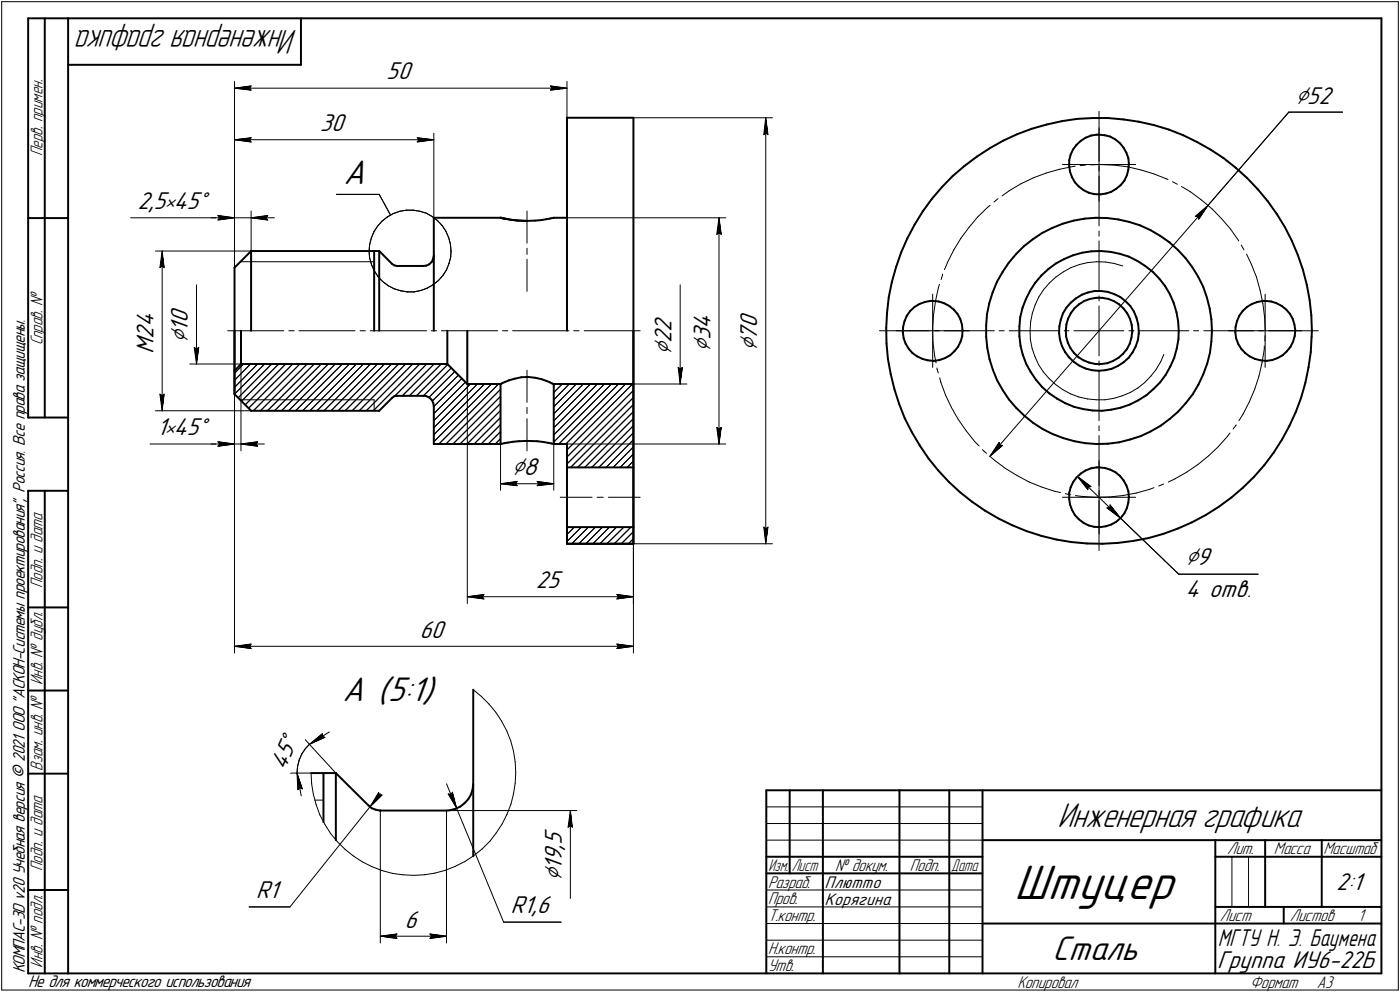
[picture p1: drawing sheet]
<svg xmlns="http://www.w3.org/2000/svg" width="421mm" height="298mm" viewBox="0 0 421 298" stroke-linecap="round" stroke-linejoin="round" font-family="sans-serif">
<defs><g id="words">
<text font-size="15.5" x="304.9" y="270.2">Штуцер</text>
<g font-size="10.9">
<text x="103.2" y="55.2">А</text>
<text x="102.9" y="210.6">А (5:1)</text>
<text x="318" y="248.5">Инженерная графика</text>
<text x="316.4" y="288.6">Сталь</text>
</g>
<text font-size="10.8" x="89.4" y="9" transform="rotate(-180 89.4 9)">Инженерная графика</text>
<g font-size="8.5">
<text x="389.6" y="31.1">Ç52</text>
<text x="56.5" y="103.1" transform="rotate(-90 56.5 103.1)">Ç</text>
<text x="202" y="106.6" transform="rotate(-90 202 106.6)">Ç</text>
<text x="213.7" y="105.8" transform="rotate(-90 213.7 105.8)">Ç</text>
<text x="227.7" y="105.5" transform="rotate(-90 227.7 105.5)">Ç</text>
<text x="153.9" y="142.8">Ç8</text>
<text x="356.5" y="169.9">Ç9</text>
<text x="168.9" y="264.8" transform="rotate(-90 168.9 264.8)">Ç</text>
</g>
<g font-size="7.8">
<text x="116.2" y="23.9">50</text>
<text x="96.2" y="39.4">30</text>
<text x="41.3" y="62.8">2,5•45Å</text>
<text x="46.2" y="101.8" transform="rotate(-90 46.2 101.8)">2</text>
<text x="46.2" y="98.4" transform="rotate(-90 46.2 98.4)">4</text>
<text x="56.5" y="99.7" transform="rotate(-90 56.5 99.7)">1</text>
<text x="56.5" y="97.2" transform="rotate(-90 56.5 97.2)">0</text>
<text x="202" y="99.7" transform="rotate(-90 202 99.7)">2</text>
<text x="213.7" y="98.9" transform="rotate(-90 213.7 98.9)">4</text>
<text x="227.7" y="98.6" transform="rotate(-90 227.7 98.6)">0</text>
<text x="46.2" y="106.3" transform="rotate(-90 46.2 106.3)">M</text>
<text x="202" y="103.1" transform="rotate(-90 202 103.1)">2</text>
<text x="213.7" y="102.3" transform="rotate(-90 213.7 102.3)">3</text>
<text x="227.7" y="102.1" transform="rotate(-90 227.7 102.1)">7</text>
<text x="47.1" y="130.8">1•45Å</text>
<text x="161.2" y="176.7">25</text>
<text x="356.5" y="179.3">4 отв.</text>
<text x="126.2" y="191.6">60</text>
<text x="85.6" y="231.8" transform="rotate(-66 85.6 231.8)">45Å</text>
<text x="168.9" y="255.4" transform="rotate(-90 168.9 255.4)">,</text>
<text x="168.9" y="254" transform="rotate(-90 168.9 254)">5</text>
<text x="168.9" y="261.4" transform="rotate(-90 168.9 261.4)">1</text>
<text x="168.9" y="258.9" transform="rotate(-90 168.9 258.9)">9</text>
<text x="76.9" y="269.9">R1</text>
<text x="401.9" y="267.6">2:1</text>
<text x="153.5" y="274.5">R1,6</text>
<text x="121.7" y="278.8">6</text>
</g>
<text font-size="7.7" x="366" y="290.9">Группа ИУ6-22Б</text>
<text font-size="7.6" x="366.2" y="284.3">МГТУ Н. Э. Баумена</text>
<g font-size="5.4">
<text x="12.8" y="46.9" transform="rotate(-90 12.8 46.9)">Перв. примен.</text>
<text x="12.8" y="103.8" transform="rotate(-90 12.8 103.8)">Справ. №</text>
<text x="12.8" y="176.7" transform="rotate(-90 12.8 176.7)">Подп. и дата</text>
<text x="12.8" y="205.8" transform="rotate(-90 12.8 205.8)">Инв. № дубл.</text>
<text x="12.8" y="231.6" transform="rotate(-90 12.8 231.6)">Взам. инв. №</text>
<text x="369.1" y="256.8">Лит.</text>
<text x="383.1" y="256.8">Масса</text>
<text x="398" y="256.8">Масштаб</text>
<text x="12.8" y="261.7" transform="rotate(-90 12.8 261.7)">Подп. и дата</text>
<text x="251.2" y="261.8">№ докум.</text>
<text x="273.6" y="261.8">Подп.</text>
<text x="231" y="266.8">Разраб.</text>
<text x="248" y="266.8">Плютто</text>
<text x="231" y="271.8">Пров.</text>
<text x="248" y="271.8">Корягина</text>
<text x="231" y="276.8">Т.контр.</text>
<text x="366.9" y="276.8">Лист</text>
<text x="387.9" y="276.8">Листов</text>
<text x="408.4" y="276.8">1</text>
<text x="231" y="286.8">Н.контр.</text>
<text x="7.5" y="292.5" transform="rotate(-90 7.5 292.5)">КОМПАС-3D v20 Учебная версия © 2021 ООО &quot;АСКОН-Системы проектирования&quot;, Россия. Все права защищены.</text>
<text x="12.8" y="290.8" transform="rotate(-90 12.8 290.8)">Инв. № подл.</text>
<text x="231" y="291.8">Утв.</text>
<text x="8.5" y="296.7">Не для коммерческого использования</text>
<text x="306" y="296.8">Копировал</text>
<text x="376" y="296.8">Формат</text>
<text x="396" y="296.8">A3</text>
</g>
<g font-size="5.3">
<text x="231.1" y="261.8">Изм.</text>
<text x="238.1" y="261.8">Лист</text>
<text x="286.1" y="261.8">Дата</text>
</g>
</g></defs>
<g fill="none" stroke="#000" stroke-width=".59">
<path d="M8.5 5.5v120zM8.5 5.5h12zM13.5 5.5v120zM20.5 5.5v287zM20.5 5.5h395zM20.5 19.5h70zM90.5 5.5v14zM415.5 5.5v287zM170.5 35.4h20zM170.5 35.4v64zM190.5 35.4v128zM310.3 38.7l4.5-1.3z"/>
<path d="M314.8 37.4l4.6-1zM319.4 36.4l4.5-.7zM323.9 35.7l4.7-.2zM328.6 35.5h4.6zM333.2 35.5l4.7 .4zM337.9 35.9l4.6 .7zM342.5 36.6l4.5 1zM347 37.6l4.5 1.3zM351.5 38.9l4.4 1.7zM280.2 59.8l-2.7 3.7zM283.3 56.2l-3.1 3.6zM286.5 52.9l3.6-3z"/>
<path d="M286.5 52.9l-3.2 3.3zM290.1 49.9l3.7-2.8zM293.8 47.1l3.9-2.6zM297.7 44.5l4.1-2.3zM301.8 42.2l4.2-1.9zM306 40.3l4.3-1.6zM321.6 50l.2 1.6zM321.6 48.2v1.8zM321.8 51.6l.6 1.7zM322 46.5l-.4 1.7zM322.4 53.3l.9 1.5zM322.7 44.9l-.7 1.6z"/>
<path d="M323.3 54.8l1.1 1.2zM323.8 43.5l-1.1 1.4zM323.8 43.5l1.2-1.2zM324.4 56l1.5 1.1zM325 42.3l1.5-.9zM325.9 57.1l1.5 .8zM326.5 41.4l1.7-.7zM327.4 57.9l1.7 .4zM328.2 40.7l1.7-.2zM329.1 58.3l1.8 .1zM329.9 40.5h.6zM330.5 40.5l1.7 .1z"/>
<path d="M330.9 58.4l1.7-.2zM332.2 40.6l1.7 .5zM332.6 58.2l1.6-.5zM333.9 41.1l1.5 .8zM334.2 57.7l1.5-1zM335.4 41.9l1.4 1.1zM335.7 56.7l1.4-1.1zM336.8 43l1.1 1.4zM337.9 44.4l.9 1.5zM338.2 54.3l-1.1 1.3zM338.8 45.9l.5 1.6zM338.9 52.7l-.7 1.6z"/>
<path d="M339.3 47.5l.2 1.8zM339.3 51l-.4 1.7zM339.5 49.3l-.2 1.7zM355.9 40.6l4.1 2.1zM360 42.7l4.1 2.3zM364.1 45l3.9 2.5zM368 47.5l3.6 2.9zM371.6 50.4l3.5 3.1zM375.1 53.5l3.2 3.4zM378.3 56.9l3 3.6zM8.5 65.5h12zM75.5 75.4h38.5z"/>
<path d="M75.5 75.4v24zM112.5 75.4v24zM114 75.4l3.9 3.9zM114 75.4v24zM117.9 79.3l.7 .5zM118.6 79.8l.8 .1zM119.4 79.9h7.9zM127.3 79.9l.9-.1zM128.2 79.8l.9-.4zM129.1 79.4l.8-.7zM130.3 77.7l-.4 1zM130.5 65.4v34z"/>
<path d="M130.5 65.4h20zM130.5 76.7l-.2 1zM150.5 65.4h.2zM150.5 65.4h.1M150.6 65.4h.1M150.7 65.4l.6 .2zM150.7 65.4h.1M150.8 65.5h.2zM151 65.5h.1M151 65.5l.2 .1zM151.2 65.6h.2zM151.3 65.6l.9 .2z"/>
<path d="M151.4 65.6h.1M151.5 65.6l.1 .1zM151.6 65.7h.2zM151.8 65.7l.6 .1zM152.2 65.8l1.4 .2zM152.4 65.8l1.2 .2zM153.6 66l2 .3zM153.6 66l1.8 .2zM155.4 66.2l2.2 .2zM155.6 66.3l3 .1zM157.6 66.4h.9zM158.6 66.4l2.4-.1z"/>
<path d="M161 66.3l1.9-.2zM162.9 66.1l1.4-.2zM164.3 65.9l1.1-.2zM165.4 65.7l.6-.2zM166 65.5l.5-.1zM166.5 65.4h.1M166.5 65.4h4zM271 75.9l-1.5 4.4zM272.9 71.6l-1.9 4.3zM275.1 67.5l-2.2 4.1zM277.5 63.5l-2.4 4zM303.4 79l-1.9 2.8z"/>
<path d="M305.6 76.4l2.3-2.4zM305.6 76.4l-2.2 2.6zM307.9 74l2.7-2.1zM310.6 71.9l2.8-1.9zM313.4 70l3.1-1.5zM316.5 68.5l3.1-1.3zM317.6 79.2l2.5-1.4zM319.6 67.2l3.3-.9zM320.1 77.8l2.6-1.1zM322.7 76.7l2.8-.8zM322.9 66.3l3.3-.6zM325.5 75.9l2.8-.4z"/>
<path d="M326.2 65.7l3.4-.3zM328.3 75.5l2.8-.1zM329.6 65.4l3.4 .1zM331.1 75.4l2.9 .3zM333 65.5l3.4 .5zM334 75.7l2.8 .6zM336.4 66l3.3 .7zM336.8 76.3l2.7 .8zM339.5 77.1l2.6 1.3zM339.7 66.7l3.2 1zM342.1 78.4l2.3 1.5zM342.9 67.7l3.1 1.5z"/>
<path d="M344.4 79.9l2.3 1.8zM346 69.2l2.9 1.7zM348.9 70.9l2.8 1.9zM351.7 72.8l2.5 2.3zM354.2 75.1l2.3 2.5zM356.5 77.6l2.1 2.7zM381.3 60.5l2.7 3.8zM384 64.3l2.4 3.9zM386.4 68.2l2.1 4.2zM388.5 72.4l1.8 4.2zM390.3 76.6l1.5 4.4zM70.5 80.4l5-5z"/>
<path d="M70.5 80.4v38zM70.5 99.4v12zM72.5 99.4v10zM134.5 99.4v10zM140.5 99.4v16zM190.5 99.4v16zM266.5 98.6l.1 4.6zM266.8 93.9l-.3 4.7zM267.3 89.3l-.5 4.6zM268.2 84.8l-.9 4.5zM269.5 80.3l-1.3 4.5zM271.5 99.9l.3 1.8z"/>
<path d="M271.6 98.2l-.1 1.7zM272 96.5l-.4 1.7zM272.7 94.9l-.7 1.6zM273.7 93.5l-1 1.4zM273.7 93.5l1.3-1.2zM275 92.3l1.5-.9zM276.5 91.4l1.6-.6zM278.1 90.8l1.7-.4zM279.8 90.4h.7zM280.5 90.4l1.8 .2zM282.3 90.6l1.6 .5zM283.9 91.1l1.6 .8z"/>
<path d="M285.5 91.9l1.4 1.1zM286.9 93l1.1 1.3zM288 94.3l.8 1.5zM288.8 95.8l.5 1.7zM289.3 97.5l.2 1.7zM289.5 99.2l-.1 1.8zM296.6 97.8v3.4zM296.8 94.4l-.2 3.4zM297.5 91.1l-.7 3.3zM298.5 87.9l-1 3.2zM299.8 84.8l-1.3 3.1zM301.5 81.8l-1.7 3z"/>
<path d="M306.6 98.1v2.9zM306.8 95.3l-.2 2.8zM307.5 92.5l-.7 2.8zM308.5 89.9l-1 2.6zM309.8 87.4l-1.3 2.5zM311.3 85l-1.5 2.4zM313.2 82.8l2.1-1.9zM313.2 82.8l-1.9 2.2zM315.3 80.9l2.3-1.7zM318.6 98l-.1 2.1zM319 96.1l-.4 1.9zM319.7 94.1l-.7 2z"/>
<path d="M320.5 99.3l.1 1.9zM320.7 97.5l-.2 1.8zM320.7 92.5l-1 1.6zM321.2 95.8l-.5 1.7zM322.1 94.1l-.9 1.7zM322.1 90.9l1.5-1.2zM322.1 90.9l-1.4 1.6zM323.2 92.6l1.3-1.2zM323.2 92.6l-1.1 1.5zM323.6 89.7l1.8-1.1zM324.5 91.4l1.6-1zM325.4 88.6l1.8-.7z"/>
<path d="M326.1 90.4l1.7-.6zM327.2 87.9l2-.4zM327.8 89.8l1.9-.3zM329.2 87.5h2zM329.7 89.5h1.8zM331.2 87.5l2 .2zM331.5 89.5l1.8 .3zM333.2 87.7l1.9 .7zM333.3 89.8l1.7 .7zM335 90.5l1.5 .9zM335.1 88.4l1.8 .8zM336.5 91.4l1.4 1.3z"/>
<path d="M336.9 89.2l1.6 1.3zM337.9 92.7l1.1 1.4zM338.5 90.5l1.4 1.4zM339 94.1l.9 1.7zM339.9 95.8l.5 1.8zM339.9 91.9l1.1 1.7zM340.4 97.6l.1 1.8zM340.5 99.7l-.2 1.8zM340.5 99.4v.3zM341 93.6l.8 1.9zM341.8 95.5l.5 2zM342.3 97.5l.2 1.9z"/>
<path d="M342.5 99.4v.8zM346.7 81.7l2 2zM348.7 83.7l1.7 2.3zM350.4 86l1.5 2.5zM351.9 88.5l1.1 2.5zM353 91l.8 2.8zM353.8 93.8l.5 2.8zM354.3 96.6l.2 2.8zM354.5 99.4l-.1 2.5zM358.6 80.3l1.7 2.8zM360.3 83.1l1.6 3.1zM361.9 86.2l1.1 3.2z"/>
<path d="M363 89.4l.8 3.3zM363.8 92.7l.5 3.3zM364.3 96l.2 3.4zM364.5 99.4l-.2 3.2zM371.5 99.9l.3 1.8zM371.6 98.2l-.1 1.7zM372 96.5l-.4 1.7zM372.7 94.9l-.7 1.6zM373.7 93.5l-1 1.4zM373.7 93.5l1.3-1.2zM375 92.3l1.5-.9zM376.5 91.4l1.6-.6z"/>
<path d="M378.1 90.8l1.7-.4zM379.8 90.4h.7zM380.5 90.4l1.8 .2zM382.3 90.6l1.6 .5zM383.9 91.1l1.6 .8zM385.5 91.9l1.3 1.1zM386.8 93l1.1 1.3zM387.9 94.3l.9 1.5zM388.8 95.8l.5 1.7zM389.3 97.5l.3 1.7zM389.6 99.2l-.2 1.8zM391.8 81l1.2 4.6z"/>
<path d="M393 85.6l.9 4.6zM393.9 90.2l.5 4.5zM394.4 94.7l.1 4.7zM394.5 99.4v1.8zM70.5 111.4v7zM70.5 118.4l5 5zM72.5 109.4h62zM72.5 109.4l-2 2zM117.9 119.5l.7-.5zM118.6 119h.8zM119.4 119h7.9zM127.3 119h.9z"/>
<path d="M128.2 119l.9 .5zM129.1 119.5l.8 .7zM134.5 109.4l6 6zM140.5 115.4h10zM150.5 115.4v18zM150.6 115.4h.1M150.6 115.4l.4-.3zM151 115.1l.8-.3zM151.8 114.8l1.3-.5zM153.1 114.3l1.8-.5zM154.9 113.8l1.9-.4zM156.8 113.4l2.1-.1z"/>
<path d="M158.9 113.3l2.1 .2zM161 113.5l1.9 .5zM162.9 114l1.4 .5zM164.3 114.5l1.1 .4zM165.4 114.9l.6 .3zM166 115.2l.5 .2zM166.5 115.4h.1M166.5 115.4v18zM166.5 115.4h24zM190.5 115.4v25.1zM266.6 103.2l.4 4.7zM267 107.9l.9 4.5z"/>
<path d="M267.9 112.4l1.1 4.5zM269 116.9l1.4 4.5zM271.8 101.7l.6 1.6zM272.4 103.3l.9 1.5zM273.3 104.8l1.1 1.3zM274.4 106.1l1.4 1zM275.8 107.1l1.7 .8zM277.5 107.9l1.6 .4zM279.1 108.3l1.7 .2zM280.8 108.5l1.7-.3zM282.5 108.2l1.7-.6zM284.2 107.6l1.5-.8z"/>
<path d="M285.7 106.8l1.3-1.2zM288.1 104.2l-1.1 1.4zM288.9 102.7l-.8 1.5zM289.4 101l-.5 1.7zM296.6 101.2l.3 3.4zM296.9 104.6l.7 3.3zM297.6 107.9l1 3.3zM298.6 111.2l1.3 3.1zM299.9 114.3l1.7 3zM301.6 117.3l1.8 2.8zM306.6 101l.3 2.9zM306.9 103.9l.7 2.7z"/>
<path d="M307.6 106.6l1 2.7zM308.6 109.3l1.4 2.5zM310 111.8l1.6 2.3zM311.6 114.1l1.8 2.2zM313.4 116.3l2.2 1.9zM315.6 118.2l2.3 1.6zM317.9 119.8l2.5 1.4zM318.5 100.1l.3 1.9zM318.8 102l.6 2zM319.4 104l.9 1.7zM320.3 105.7l1.2 1.7zM320.6 101.2l.5 1.8z"/>
<path d="M321.1 103l.8 1.6zM321.5 107.4l1.5 1.4zM321.9 104.6l1.1 1.5zM323 106.1l1.4 1.3zM323 108.8l1.6 1.1zM324.4 107.4l1.5 .9zM324.6 109.9l1.9 .8zM325.9 108.3l1.7 .7zM326.5 110.7l1.9 .6zM327.6 109l1.8 .4zM328.4 111.3l2.1 .1zM329.4 109.4h1.8z"/>
<path d="M330.5 111.4l1.9-.1zM331.2 109.4l1.9-.3zM332.4 111.3l1.9-.5zM333.1 109.1l1.7-.6zM334.3 110.8l1.9-.8zM334.8 108.5l1.6-1zM336.2 110l1.7-1.1zM336.4 107.5l1.3-1.2zM337.9 108.9l1.5-1.4zM338.9 104.9l-1.2 1.4zM339.8 103.3l-.9 1.6zM340.3 101.5l-.5 1.8z"/>
<path d="M340.6 105.9l-1.2 1.6zM341.5 104.1l-.9 1.8zM342.2 102.2l-.7 1.9zM342.5 100.2l-.3 2zM344.8 118.8l2.1-1.9zM346.9 116.9l2-2zM350.6 112.6l-1.7 2.3zM352 110.2l-1.4 2.4zM353.1 107.5l-1.1 2.7zM353.9 104.7l-.8 2.8zM354.4 101.9l-.5 2.8zM358.7 118.4l-2.1 2.8z"/>
<path d="M360.4 115.6l-1.7 2.8zM361.9 112.5l-1.5 3.1zM363.1 109.3l-1.2 3.2zM363.9 106l-.8 3.3zM364.3 102.6l-.4 3.4zM371.8 101.7l.6 1.6zM372.4 103.3l.9 1.5zM373.3 104.8l1.2 1.3zM374.5 106.1l1.3 1zM375.8 107.1l1.6 .8zM377.4 107.9l1.7 .4zM379.1 108.3l1.7 .2z"/>
<path d="M380.8 108.5l1.8-.3zM382.6 108.2l1.6-.6zM384.2 107.6l1.5-.8zM385.7 106.8l1.3-1.2zM388.1 104.2l-1.1 1.4zM388.9 102.7l-.8 1.5zM389.4 101l-.5 1.7zM391.3 119.5l-1.6 4.3zM392.6 115l-1.3 4.5zM393.5 110.4l-.9 4.6zM394.2 105.8l-.7 4.6zM394.5 101.2l-.3 4.6z"/>
<path d="M8.5 125.5h12zM75.5 123.4h38.5zM114 123.4l3.9-3.9zM129.9 120.2l.4 .9zM130.3 121.1l.2 1zM130.5 122.1v11.3zM130.5 133.4h20zM150.5 133.4h.1M150.6 133.4l.4-.1zM151 133.3l.7-.1zM151.7 133.2l1-.2zM152.7 133l1.6-.2z"/>
<path d="M154.3 132.8l1.8-.2zM156.1 132.6l2.5-.1zM158.6 132.5l2.9 .1zM161.5 132.6l2.1 .2zM163.6 132.8l1.3 .3zM164.9 133.1l1 .2zM165.9 133.3h.5zM166.4 133.3l.1 .1zM166.5 133.4h4zM170.5 133.4v7.1zM270.4 121.4l1.7 4.3zM272.1 125.7l2.1 4.2z"/>
<path d="M274.2 129.9l2.4 4zM276.6 133.9l2.6 3.9zM279.2 137.8l2.9 3.5zM303.4 120.1l2.2 2.5zM305.6 122.6l2.5 2.4zM308.1 125l2.6 2.1zM310.7 127.1l2.9 1.8zM313.6 128.9l3.1 1.6zM316.7 130.5l3.1 1.2zM319.8 131.7l3.3 .9zM320.4 121.2l2.6 1.1zM323 122.3l2.8 .6z"/>
<path d="M323.1 132.6l3.3 .6zM325.8 122.9l2.8 .5zM326.4 133.2l3.4 .2zM328.6 123.4h2.9zM329.8 133.4l3.4-.1zM331.5 123.4l2.8-.3zM333.2 133.3l3.3-.4zM334.3 123.1l2.8-.6zM336.5 132.9l3.4-.8zM337.1 122.5l2.7-.9zM339.8 121.6l2.5-1.3zM339.9 132.1l3.2-1z"/>
<path d="M342.3 120.3l2.5-1.5zM343.1 131.1l3-1.5zM346.1 129.6l3-1.7zM349.1 127.9l2.7-2zM351.8 125.9l2.5-2.2zM356.6 121.2l-2.3 2.5zM380.2 139.8l-3 3.5zM383 136.1l-2.8 3.7zM385.6 132.1l-2.6 4zM387.8 128l-2.2 4.1zM389.7 123.8l-1.9 4.2zM8.5 147.5v145z"/>
<path d="M8.5 147.5h12zM13.5 147.5v145zM170.5 158.4v5zM170.5 158.4h20zM170.5 140.5h20zM170.5 140.5v17.9zM190.5 158.4v5zM190.5 140.5v17.9zM282.1 141.3l3.2 3.5zM285.3 144.8l3.4 3.1zM288.7 147.9l3.7 2.9zM292.4 150.8l3.8 2.6z"/>
<path d="M296.2 153.4l4 2.4zM300.2 155.8l4.2 2zM304.4 157.8l4.3 1.8zM308.7 159.6l4.5 1.4zM321.6 149.9l.2 1.7zM321.6 148.2v1.7zM321.8 151.6l.6 1.6zM322 146.5l-.4 1.7zM322.4 153.2l.9 1.6zM322.7 144.9l-.7 1.6zM323.3 154.8l1.1 1.2zM323.8 143.5l-1.1 1.4z"/>
<path d="M323.8 143.5l1.2-1.2zM324.4 156l1.5 1.1zM325 142.3l1.5-.9zM325.9 157.1l1.5 .8zM326.5 141.4l1.7-.7zM327.4 157.9l1.7 .4zM328.2 140.7l1.7-.2zM329.1 158.3l1.8 .1zM329.9 140.5h.6zM330.5 140.5l1.7 .1zM330.9 158.4l1.7-.2zM332.2 140.6l1.7 .5z"/>
<path d="M332.6 158.2l1.6-.6zM333.9 141.1l1.5 .8zM334.2 157.6l1.5-.8zM335.4 141.9l1.4 1.1zM335.7 156.8l1.4-1.2zM336.8 143l1.1 1.4zM337.9 144.4l.9 1.5zM338.2 154.3l-1.1 1.3zM338.8 145.9l.5 1.7zM338.9 152.7l-.7 1.6zM339.3 147.6l.2 1.7zM339.3 151l-.4 1.7z"/>
<path d="M339.5 149.3l-.2 1.7zM354.2 158.8l4.3-1.8zM358.5 157l4.1-2.2zM362.6 154.8l3.9-2.5zM366.5 152.3l3.8-2.8zM370.3 149.5l3.5-2.9zM373.8 146.6l3.4-3.3zM170.5 163.4h20zM313.2 161l4.5 1.1zM317.7 162.1l4.5 .8zM322.2 162.9l4.7 .4zM326.9 163.3l4.7 .1z"/>
<path d="M331.6 163.4l4.6-.2zM336.2 163.2l4.6-.6zM340.8 162.6l4.6-.9zM345.4 161.7l4.4-1.3zM349.8 160.4l4.4-1.6zM8.5 182.5h12zM8.5 207.5h12zM142.3 207.3v50zM8.5 232.5h12zM93.6 232.3h7.4zM97.3 232.3v14.8zM101 232.3l9.8 9.8z"/>
<path d="M101 232.3v20.2zM141.6 238.8l-.8 1.4zM142.2 237.2l-.6 1.6zM142.3 235.5l-.1 1.7zM230.5 237.5h185zM230.5 237.5v55zM237.5 237.5v25zM247.5 237.5v55zM270.5 237.5v55zM285.5 237.5v55zM295.5 237.5v55zM110.8 242.1l1 .8z"/>
<path d="M111.8 242.9l1.2 .4zM113 243.3l1.3 .3zM114.3 243.6h.1M114.4 243.6h19.9zM134.3 243.6l1-.1zM135.3 243.5l1.6-.4zM136.9 243.1l1.5-.7zM138.4 242.4l1.3-1zM140.8 240.2l-1.1 1.2zM230.5 257.5h65zM295.5 252.5h120zM365.5 252.5v40z"/>
<path d="M365.5 257.5h15zM380.5 252.5v20zM380.5 257.5h35zM397.5 252.5v20zM8.5 267.5h12zM230.5 262.5h65zM295.5 277.5h70zM365.5 277.5h50zM365.5 272.5h50zM386.1 272.5v5zM8.5 292.5h12zM20.5 292.5h395z"/>
</g>
<g fill="none" stroke="#000" stroke-width=".3">
<path d="M.5 .5v297zM.5 .5h420zM420.5 .5v297zM70.5 24.5v55.9zM70.5 26.5l5-.7zM70.5 26.5l5 .6zM70.5 26.5h100zM75 26.5l.5 .6zM75.5 25.8l-.5 .7zM165.5 27.1l5-.6zM165.5 25.8l.5 .7zM165.5 25.8l5 .7z"/>
<path d="M166 26.5l-.5 .6zM170.5 24.5v10.9zM190.5 35.4h41.8zM230.3 35.4l.7 5.1zM230.3 40l.7 .5zM230.3 35.4l-.6 5.1zM230.3 35.4v128zM330.5 33.4v15zM330.5 38.4v11zM387.6 33.7l-24.3 28zM387.6 33.7h16.2zM70.5 40v40.4z"/>
<path d="M70.5 42l5-.6zM70.5 42l5 .7zM70.5 42h60zM75 42l.5 .7zM75.5 41.4l-.5 .6zM101.2 58.4h12.8zM114 58.4l3.4 6.2zM125.5 42.7l5-.7zM125.5 41.4l.5 .6zM125.5 41.4l5 .6zM126 42l-.5 .7zM130.5 40v25.4z"/>
<path d="M229.7 40.5l.6-.5zM301.4 58.8l2.1-1.5zM303.5 57.3l3.6-2.1zM307.1 55.2l3.7-1.8zM310.8 53.4l3.9-1.4zM314.7 52l3.9-1.1zM318.6 50.9l4.1-.9zM319.5 49.4h11zM322.7 50h.6zM324.9 49.8l1.6-.2zM328 49.5l2.9-.1zM330.5 50v1.4z"/>
<path d="M330.5 52.9v15zM330.5 49.4h11zM330.5 49.4v11.1zM330.9 49.4l4 .2zM334.9 49.6l4.2 .5zM339.1 50.1l4 1zM343.1 51.1l3.9 1.1zM347 52.2l3.9 1.6zM350.9 53.8l.4 .1zM352.6 54.6l1.5 .8zM355.3 56l2.8 1.7zM358.1 57.7l3.3 2.4z"/>
<path d="M39.3 65.4h26.2zM46.7 75.4h28.8zM48.8 75.4l.6 5zM48.8 79.9l.6 .5zM48.8 75.4l-.7 5zM48.8 75.4v48zM63.5 65.4h7zM65.5 65.4h5zM65.5 64.8l5 .6zM65.5 64.8l.5 .6zM65.5 66.1l5-.7zM66 65.4l-.5 .7z"/>
<path d="M70.5 63.4v36zM70.5 65.4h5zM72.3 78.7h3.2zM75.5 78.7h37zM75.5 63.4v36zM75.5 65.4l5 .7zM75.5 65.4l5-.6zM75.5 65.4h7zM80 65.4l.5 .7zM80.5 64.8l-.5 .6zM111 75.5l.2 2.1zM111.2 73.5l-.2 2z"/>
<path d="M111.2 77.6l.6 2zM111.7 71.5l-.5 2zM111.8 79.6l.8 1.8zM112.4 69.7l-.7 1.8zM113.5 68l-1.1 1.7zM114.9 66.5l1.6-1.3zM114.9 66.5l-1.4 1.5zM116.5 65.2l1.8-1zM118.3 64.2l1.9-.7zM120.2 63.5l2.1-.3zM122.3 63.2h2zM124.3 63.2l2 .3z"/>
<path d="M126.3 63.5l2 .6zM128.3 64.1l1.7 1zM130 65.1l1.7 1.3zM131.7 66.4l1.3 1.4zM133 67.8l1.1 1.7zM134.1 69.5l.9 2zM135 71.5l.5 1.9zM135 79.2l-.7 1.9zM135.5 73.4l.1 2zM135.6 77.2l-.6 2zM135.6 75.4v1.8zM158.5 63.4v9.7z"/>
<path d="M158.5 74.6v1.9zM158.5 77.9v9.6zM170.5 65.4h47.8zM215.6 70.4l.6-.5zM216.2 65.4l.7 5zM216.2 69.9l.7 .5zM216.2 65.4l-.6 5zM216.2 65.4v68zM285 78.8l-.9 2.2zM286.9 75.1l-1.9 3.7zM289 71.6l-2.1 3.5zM291.4 68.3l-2.4 3.3z"/>
<path d="M294 65.2l3-2.9zM294 65.2l-2.6 3.1zM297 62.3l.8-.6zM299 60.7l1.1-1zM324.6 79.5l2.6-.6zM327.2 78.9l2.6-.2zM329.8 78.7h2.7zM330.5 69.4v1.6zM330.5 72.4v15.1zM332.5 78.7l2.5 .5zM335 79.2l2.7 .7zM359.5 65l.8 .1z"/>
<path d="M359.5 65l3.8-3.3zM360.3 65.1l.2 .8zM361.4 60.1l3.1 2.6zM363.3 61.7l-2.8 4.2zM363.3 61.7l-65.6 75.5zM364.5 62.7l2.9 3zM367.4 65.7l2.7 3.1zM370.1 68.8l2.3 3.4zM372.4 72.2l.1 .2zM373.3 73.7l.8 1.4zM374.9 76.4l1.4 3zM376.3 79.4l1.6 3.8z"/>
<path d="M48.1 80.4l.7-.5zM59.1 85.6v23.8zM68.5 99.4h16.8zM70.5 99.4v36.1zM70.5 99.4v96.9zM72.5 99.4v36.1zM86.9 99.4h1.6zM89.9 99.4h16.9zM108.3 99.4h1.6zM111.3 99.4h17zM112.6 81.4l1.1 1.7zM113.7 83.1l1.4 1.5z"/>
<path d="M115.1 84.6l1.7 1.3zM116.8 85.9l1.7 .9zM118.5 86.8l2 .6zM120.5 87.4l2 .3zM122.5 87.7h2zM124.5 87.7l2.1-.4zM126.6 87.3l1.8-.7zM128.4 86.6l1.8-1zM129.7 99.4h1.6zM130.2 85.6l1.6-1.3zM132.8 99.4h16.9zM133.2 82.8l-1.4 1.5z"/>
<path d="M134.3 81.1l-1.1 1.7zM140.5 99.4v82zM151.1 99.4h1.6zM154.2 99.4h16.9zM172.6 99.4h1.6zM175.7 99.4h16.8zM190.5 99.4v96.9zM190.5 99.4v82zM204.6 85.6v29.8zM264.5 99.4h15zM269.5 99.4h11zM280.5 98.7l.1 4.2z"/>
<path d="M280.5 99.4h11zM280.5 99.4v11zM280.5 88.4v11zM280.8 94.7l-.3 4zM281 99.4h1.5zM281.3 90.5l-.5 4.2zM282.2 86.5l-.9 4zM282.5 85.4l-.3 1.1zM283.5 82.4v.2zM283.5 82.6l-.5 1.4zM284 99.4h15zM300.5 99.4h1.5z"/>
<path d="M303.5 99.4h15zM309.8 99.4l.1 2.6zM310 96.7l-.2 2.7zM310.5 94.1l-.5 2.6zM311.3 91.6l-.8 2.5zM312.4 89.2l-1.1 2.4zM313.9 87l-1.5 2.2zM315.6 85l2-1.8zM315.6 85l-1.7 2zM317.6 83.2l2.2-1.5zM319.8 81.7l2.3-1.3zM320 99.4h1.5z"/>
<path d="M322.1 80.4l2.5-.9zM323 99.4h7.5zM330.5 99.4h7.5zM330.5 99.4v7.5zM330.5 88.9v1.5zM330.5 91.9v7.5zM339.5 99.4h1.5zM342.5 99.4h15zM359 99.4h1.5zM362 99.4h15zM369.5 99.4h11zM377.9 83.2l1.1 4z"/>
<path d="M378.5 99.4h1.5zM379 87.2l.8 4.1zM379.8 91.3l.5 4zM380.3 95.3l.2 4.1zM380.5 99.4h11zM380.5 99.4v11zM380.5 88.4v11zM381.5 99.4h15zM48.1 118.4l.7 5zM48.1 118.4l.7 .6zM48.8 119l.6-.6zM49.4 118.4l-.6 5z"/>
<path d="M57.1 109.4h15.4zM58.4 104.4l.7 5zM58.4 104.4l.7 .5zM59.1 104.9l.7-.5zM59.8 104.4l-.7 5zM70.5 118.4l9.1-9zM73.2 109.4l-2.7 2.8zM75.4 109.4l-4.9 4.9zM77.5 109.4l-7 7zM81.7 109.4l-10.1 10.1zM85.9 109.4l-12.2 12.3zM90.2 109.4l-14 14z"/>
<path d="M107.2 109.4l-14 14zM109.3 109.4l-14 14zM111.4 109.4l-13.9 14zM113.5 109.4l-13.9 14zM115.7 109.4l-14 14zM117.8 109.4l-14 14zM118.8 119l9.6-9.6zM119.9 109.4l-14 14zM121 119l9.6-9.6zM122 109.4l-14 14zM123.1 119l9.6-9.6zM124.1 109.4l-13.9 14z"/>
<path d="M125.2 119l9.4-9.4zM126.2 109.4l-13.9 14zM127.3 119l8.4-8.4zM136.7 111.7l-7.7 7.7zM138.9 113.8l-8.4 8.4zM149.9 115.4l-17.9 18zM158.5 111.3v9.6zM166.5 117.9l2.6-2.5zM166.5 115.8l.5-.4zM171.2 115.4l-4.7 4.7zM173.3 115.4l-6.8 6.9zM175.4 115.4l-8.9 9z"/>
<path d="M177.5 115.4l-11 11.1zM179.7 115.4l-13.2 13.2zM181.8 115.4l-15.3 15.3zM183.9 115.4l-17.4 17.4zM186 115.4l-17.9 18zM188.1 115.4l-17.9 18zM190.2 115.4l-19.7 19.8zM190.5 115.4h16.1zM204 110.4l.6 5zM204 110.4l.6 .5zM204.6 110.9l.6-.5zM205.2 110.4l-.6 5z"/>
<path d="M280.6 102.9l.5 4zM281.1 106.9l.4 2.2zM281.8 110.6l.1 .4zM281.9 111l.3 1.1zM282.6 113.5l.4 1.4zM283 114.9l1.4 3.9zM284.4 118.8l1.8 3.7zM309.9 102l.5 2.6zM310.4 104.6l.8 2.5zM311.2 107.1l1.1 2.5zM312.3 109.6l1.5 2.2zM313.8 111.8l1.8 2z"/>
<path d="M315.6 113.8l1.9 1.8zM317.5 115.6l2.1 1.5zM319.6 117.1l2.4 1.3zM322 118.4l2.4 .9zM324.4 119.3l2.7 .6zM327.1 119.9l2.6 .2zM330.5 111.4v15zM330.5 108.5v1.4zM334.9 119.7l2.6-.7zM337.5 119l2.4-1.1zM339.9 117.9l2.3-1.3zM342.2 116.6l2.1-1.6z"/>
<path d="M346.1 113l-1.8 2zM347.7 111l-1.6 2zM349.1 108.7l-1.4 2.3zM350 106.5l-.9 2.2zM377.4 116.9l-1.6 3.8zM378.6 113l-1.2 3.9zM379.6 109l-1 4zM380.2 104.9l-.6 4.1zM380.2 104v.9zM380.5 100.8l-.1 1.6zM45.1 133.4h20.4zM46.7 123.4h28.8z"/>
<path d="M63.5 133.4h7zM65.5 133.4h5zM65.5 132.8l5 .6zM65.5 132.8l.5 .6zM65.5 134.1l5-.7zM66 133.4l-.5 .7zM70.5 133.4h2zM72.3 120.1h40.2zM72.5 133.4l5 .7zM72.5 133.4l5-.6zM72.5 133.4h7zM72.6 120.6l11.2-11.2z"/>
<path d="M74.8 122.7l13.3-13.3zM77 133.4l.5 .7zM77.5 132.8l-.5 .6zM78.3 123.4l14.1-14zM80.4 123.4l14.1-14zM82.5 123.4l14.1-14zM84.7 123.4l14-14zM86.8 123.4l14-14zM88.9 123.4l14.1-14zM91 123.4l14.1-14zM112.5 120.1v3.3zM130 120.5l7.8-7.7z"/>
<path d="M130.5 132.8l17.3-17.4zM130.5 130.6l15.2-15.2zM130.5 128.5l13.1-13.1zM130.5 126.4l11-11zM130.5 124.3l9.5-9.4zM134.1 133.4l16.4-16.4zM136.2 133.4l14.3-14.3zM138.3 133.4l12.2-12.2zM140.5 133.4l10-10zM142.6 133.4l7.9-7.9zM144.7 133.4l5.8-5.8zM146.8 133.4l3.7-3.7z"/>
<path d="M148.9 133.4l1.6-1.6zM150.5 133.4v13.9zM158.5 122.4v1.9zM158.5 125.8v9.7zM166.5 133.4v13.9zM170.5 139.4l20-19.9zM170.5 137.3l20-20zM170.5 133.4h47.8zM190.5 138.5l-1.9 2zM190.5 136.4l-4 4.1zM190.5 134.3l-6.1 6.2zM190.5 132.2l-8.2 8.3z"/>
<path d="M215.6 128.4l.6 5zM215.6 128.4l.6 .5zM216.2 128.9l.7-.5zM216.9 128.4l-.7 5zM286.2 122.5l2 3.6zM288.2 126.1l2.4 3.4zM290.6 129.5l2.5 3.2zM293.1 132.7l1.4 1.3zM295.5 135.1l.5 .5zM296 135.6l.7 .6zM297.7 137.2l3.8-3.3zM297.9 137.2l1.2 1.1z"/>
<path d="M299.1 138.3l3.3 2.5zM300.5 132.9l-2.8 4.3zM300.5 132.9l.2 .9zM300.7 133.8l.8 .1zM329.7 120.1h2.6zM330.5 138.4v11zM330.5 130.9v15.1zM330.5 127.9v1.6zM332.3 120.1l2.6-.4zM360.3 139.6l3.2-2.6zM363.5 137l2.9-2.8zM369.1 131.1l-2.7 3.1z"/>
<path d="M369.9 130.1l-.8 1zM371.7 127.8l-.9 1.1zM371.8 127.7l-.1 .1zM373.9 124.4l-1.3 2zM375.8 120.7l-1.9 3.7zM150.5 145.4l5-.7zM150.5 145.4l5 .6zM150.5 145.4h16zM155 145.4l.5 .6zM155.5 144.7l-.5 .7zM161.5 146l5-.6zM161.5 144.7l.6 .7z"/>
<path d="M161.5 144.7l5 .7zM162.1 145.4l-.6 .6zM168.5 149.4h9.6zM170.5 158.5h.1M171.6 140.5l18.9-18.9zM173.7 140.5l16.8-16.8zM175.9 140.5l14.6-14.7zM178 140.5l12.5-12.6zM179.6 149.4h1.8zM180.1 140.5l10.4-10.5zM183 149.4h9.5zM229.7 158.4l.6 5z"/>
<path d="M229.7 158.4l.6 .5zM230.3 158.9l.7-.5zM231 158.4l-.7 5zM302.4 140.8l3.5 2.1zM305.9 142.9l3.6 2zM309.5 144.9l3.9 1.5zM313.4 146.4l3.8 1.3zM317.2 147.7l1.7 .3zM319.5 149.4h11zM320.4 148.3l.9 .3zM321.3 148.6l.7 .1zM323.4 148.9l2 .3z"/>
<path d="M324 143.2l4.1 3zM324 143.2l3.2 4zM324 143.2l13 12.5zM325.4 149.2l4 .2zM327.2 146.3l.9-.1zM327.2 146.3v.9zM329.4 149.4h4.2zM330.5 149.4h11zM330.5 149.4v11zM330.5 150.5v14.9zM330.5 147.4v1.5zM332.9 152.7l4.1 3z"/>
<path d="M332.9 152.7l.9-.1zM333.6 149.4l4.1-.5zM333.8 151.7v.9zM333.8 151.7l3.2 4zM337 155.7l17.5 16.9zM337.7 148.9l4-.7zM341.7 148.2l4-1.1zM345.7 147.1l1.3-.5zM348.5 146l1.1-.4zM349.6 145.6l.3-.1zM351.4 144.9l1.9-1zM353.3 143.9l3.6-2z"/>
<path d="M356.9 141.9l3.4-2.3zM140.5 179.3l5-.7zM140.5 179.3l5 .7zM140.5 179.3h50zM145 179.3l.5 .7zM145.5 178.6l-.5 .7zM170.5 162.7l4.3-4.3zM170.5 160.6l2.2-2.2zM172 163.4l5-5zM174.1 163.4l5-5zM176.2 163.4l5-5zM178.3 163.4l5-5z"/>
<path d="M180.4 163.4l5-5zM182.5 163.4l5.1-5zM184.7 163.4l5-5zM185.5 178.6l.5 .7zM185.5 178.6l5 .7zM186 179.3l-.5 .7zM186.9 163.4l3.6-3.6zM189 163.4l1.5-1.5zM190.5 163.4h41.8zM354.5 172.6h23.9zM70.5 194.2l5-.7zM70.5 194.2l5 .7z"/>
<path d="M70.5 194.2h120zM75 194.2l.5 .7zM75.5 193.5l-.5 .7zM185.5 194.9l5-.7zM185.5 193.5l.5 .7zM185.5 193.5l5 .7zM185.5 180l5-.7zM186 194.2l-.5 .7zM142.3 207.3l2.5 2zM144.8 209.3l2.3 2.3zM147.1 211.6l2 2.4zM149.1 214l1.8 2.7z"/>
<path d="M150.9 216.7l1.5 2.9zM152.4 219.6l1.2 3zM87.3 232.3h6.3zM89.3 232.3l.3 5zM89.3 232.3l1.6 4.8zM89.3 232.3l1.3 6.9zM89.5 230.3l-.2 2zM89.6 237.3l.6-.6zM90 228.3l-.5 2zM90.2 236.7l.7 .4zM90.8 226.6l-.8 1.7zM91.7 222.2l2.5 2.8z"/>
<path d="M91.9 225l-1.1 1.6zM93 223.7l-1.1 1.3zM93 223.7l4.7-2.1zM93 223.7l3.9-3.2zM93 223.7l6.1-3.7zM93.6 232.3l.1 3.2zM93.7 235.5l.5 3.2zM94.2 238.7l.9 3.1zM94.2 225l6.8 7.3zM96.9 221.3l.8 .3zM96.9 220.5v.8zM113.9 238.2l-2.6 4.3z"/>
<path d="M113.9 238.2l.1 .7zM114 238.9h.9zM114.4 238.5l-3.1 4zM134.3 235.5l3 7.4zM134.8 238.6l2.5 4.3zM134.8 238.6l.8 .2zM136.1 238.1l-.5 .7zM136.1 238.1l1.2 4.8zM153.6 222.6l.8 3.1zM154.4 238.6l-.7 3zM154.4 225.7l.5 3.2zM154.9 235.4l-.5 3.2z"/>
<path d="M154.9 228.9l.2 3.3zM155.1 232.2l-.2 3.2zM94.7 240.5h2.6zM95.1 241.8l1.1 3.1zM96.2 244.9l1.5 2.8zM97.7 247.7l1.7 2.7zM99.4 250.4l2 2.5zM101.4 252.9l2.3 2.3zM103.7 255.2l2.6 2zM106.3 257.2l2.7 1.8zM109 259l2.8 1.4zM111.3 242.5l-24.1 30z"/>
<path d="M111.3 242.5l3.6-3.6zM114.4 243.6v39.8zM134.3 243.6h39.2zM134.3 243.6v39.8zM137.3 242.9l14.2 34.2zM139.8 258.9l2.7-1.8zM142.5 257.1l2.5-2zM145 255.1l2.3-2.3zM149.3 250.3l-2 2.5zM151 247.6l-1.7 2.7zM152.5 244.7l-1.5 2.9zM153.7 241.6l-1.2 3.1z"/>
<path d="M170.9 248.6l.6-.5zM171.5 243.6l.6 5zM171.5 248.1l.6 .5zM171.5 243.6l-.6 5zM171.5 243.6v26.4zM230.5 247.5h65zM230.5 252.5h65zM230.5 242.5h65zM370.5 257.5v15zM375.5 257.5v15zM74.9 272.5h12.3zM111.8 260.4l3.1 1.2z"/>
<path d="M114.9 261.6l3.1 .9zM118 262.5l3.2 .4zM121.2 262.9l3.2 .2zM124.4 263.1l3.2-.2zM127.6 262.9l3.2-.5zM130.8 262.4l3.1-.9zM133.9 261.5l3-1.2zM136.9 260.3l2.9-1.4zM151.5 277.1h17.2zM230.5 267.5h65zM230.5 272.5h65zM230.5 277.5h65z"/>
<path d="M.5 297.5h420zM114.4 281.3l5-.6zM114.4 281.3l5 .7zM114.4 281.3h19.9zM118.9 281.3l.5 .7zM119.4 280.7l-.5 .6zM129.3 282l5-.7zM129.3 280.7l.5 .6zM129.3 280.7l5 .6zM129.8 281.3l-.5 .7zM230.5 282.5h65zM230.5 287.5h65z"/>
</g>
<g fill="#fff" stroke="#fff" stroke-width=".3">
<path d="M103.1 47.1h8.9zM103.1 47.2h8.9zM103.1 47.2h8.9zM103.1 47.3h8.9zM103.1 47.4h8.9zM103.1 47.5h8.9zM103.1 47.6h8.9zM103.1 47.7h8.9zM103.1 47.8h8.9zM103.1 47.8h8.9zM103.1 47.9h8.9zM103.1 48h8.9zM103.1 48.1h8.9zM103.1 48.2h8.9zM103.1 48.3h8.9zM103.1 48.3h8.9zM103.1 48.4h8.9zM103.1 48.5h8.9zM103.1 48.6h8.9zM103.1 48.7h8.9zM103.1 48.8h8.9zM103.1 48.9h8.9zM103.1 48.9h8.9zM103.1 49h8.9zM103.1 49.1h8.9zM103.1 49.2h8.9zM103.1 49.3h8.9zM103.1 49.4h8.9zM103.1 49.4h8.9zM103.1 49.5h8.9zM103.1 49.6h8.9zM103.1 49.7h8.9zM103.1 49.8h8.9zM103.1 49.9h8.9zM103.1 50h8.9zM103.1 50h8.9zM103.1 50.1h8.9zM103.1 50.2h8.9zM103.1 50.3h8.9zM103.1 50.4h8.9zM103.1 50.5h8.9zM103.1 50.5h8.9zM103.1 50.6h8.9zM103.1 50.7h8.9zM103.1 50.8h8.9zM103.1 50.9h8.9zM103.1 51h8.9zM103.1 51.1h8.9zM103.1 51.1h8.9zM103.1 51.2h8.9zM103.1 51.3h8.9zM103.1 51.4h8.9zM103.1 51.5h8.9zM103.1 51.6h8.9zM103.1 51.6h8.9zM103.1 51.7h8.9zM103.1 51.8h8.9zM103.1 51.9h8.9zM103.1 52h8.9zM103.1 52.1h8.9zM103.1 52.2h8.9zM103.1 52.2h8.9zM103.1 52.3h8.9zM103.1 52.4h8.9zM103.1 52.5h8.9zM103.1 52.6h8.9zM103.1 52.7h8.9zM103.1 52.7h8.9zM103.1 52.8h8.9zM103.1 52.9h8.9zM103.1 53h8.9zM103.1 53.1h8.9zM103.1 53.2h8.9zM103.1 53.3h8.9zM103.1 53.3h8.9zM103.1 53.4h8.9zM103.1 53.5h8.9zM103.1 53.6h8.9zM103.1 53.7h8.9zM103.1 53.8h8.9zM103.1 53.8h8.9zM103.1 53.9h8.9zM103.1 54h8.9zM103.1 54.1h8.9zM103.1 54.2h8.9zM103.1 54.3h8.9zM103.1 54.4h8.9zM103.1 54.4h8.9zM103.1 54.5h8.9zM103.1 54.6h8.9zM103.1 54.7h8.9zM103.1 54.8h8.9zM103.1 54.9h8.9zM103.1 54.9h8.9zM103.1 55h8.9zM103.1 55.1h8.9zM103.1 55.2h8.9zM103.1 55.3h8.9zM103.1 55.4h8.9zM103.1 55.5h8.9zM103.1 55.5h8.9zM103.1 55.6h8.9zM103.1 55.7h8.9zM103.1 55.8h8.9zM103.1 55.9h8.9zM103.1 56h8.9zM103.1 56h8.9zM103.1 56.1h8.9zM103.1 56.2h8.9zM103.1 56.3h8.9zM103.1 56.4h8.9zM103.1 56.5h8.9zM103.1 56.6h8.9zM103.1 56.6h8.9zM103.1 56.7h8.9zM103.1 56.8h8.9zM103.1 56.9h8.9zM103.1 57h8.9zM103.1 57.1h8.9zM103.1 57.1h8.9zM103.1 57.2h8.9zM103.1 57.3h8.9z"/>
<path d="M41.3 57.1h22.2zM41.3 57.1h22.2zM41.3 57.2h22.2zM41.3 57.3h22.2zM41.3 57.4h22.2zM41.3 57.5h22.2zM41.3 57.6h22.2zM41.3 57.7h22.2zM41.3 57.7h22.2zM41.3 57.8h22.2zM41.3 57.9h22.2zM41.3 58h22.2zM41.3 58.1h22.2zM41.3 58.2h22.2zM41.3 58.3h22.2zM41.3 58.3h22.2zM41.3 58.4h22.2zM41.3 58.5h22.2zM41.3 58.6h22.2zM41.3 58.7h22.2zM41.3 58.8h22.2zM41.3 58.8h22.2zM41.3 58.9h22.2zM41.3 59h22.2zM41.3 59.1h22.2zM41.3 59.2h22.2zM41.3 59.3h22.2zM41.3 59.4h22.2zM41.3 59.4h22.2zM41.3 59.5h22.2zM41.3 59.6h22.2zM41.3 59.7h22.2zM41.3 59.8h22.2zM41.3 59.9h22.2zM41.3 59.9h22.2zM41.3 60h22.2zM41.3 60.1h22.2zM41.3 60.2h22.2zM41.3 60.3h22.2zM41.3 60.4h22.2zM41.3 60.5h22.2zM41.3 60.5h22.2zM41.3 60.6h22.2zM41.3 60.7h22.2zM41.3 60.8h22.2zM41.3 60.9h22.2zM41.3 61h22.2zM41.3 61h22.2zM41.3 61.1h22.2zM41.3 61.2h22.2zM41.3 61.3h22.2zM41.3 61.4h22.2zM41.3 61.5h22.2zM41.3 61.6h22.2zM41.3 61.6h22.2zM41.3 61.7h22.2zM41.3 61.8h22.2zM41.3 61.9h22.2zM41.3 62h22.2zM41.3 62.1h22.2zM41.3 62.1h22.2zM41.3 62.2h22.2zM41.3 62.3h22.2zM41.3 62.4h22.2zM41.3 62.5h22.2zM41.3 62.6h22.2zM41.3 62.7h22.2zM41.3 62.7h22.2zM41.3 62.8h22.2zM41.3 62.9h22.2zM41.3 63h22.2zM41.3 63.1h22.2zM41.3 63.2h22.2zM41.3 63.2h22.2zM41.3 63.3h22.2zM41.3 63.4h22.2zM41.3 63.5h22.2zM41.3 63.6h22.2zM41.3 63.7h22.2zM41.3 63.8h22.2zM41.3 63.8h22.2zM41.3 63.9h22.2zM41.3 64h22.2zM41.3 64.1h22.2zM41.3 64.2h22.2zM41.3 64.3h22.2zM41.3 64.3h22.2z"/>
<path d="M65 64.3h.7zM65 64.3h1.3zM65 64.4h1.9zM65 64.5h2.6zM65 64.6h3.2zM65 64.7h3.7zM65 64.8h4zM65 64.9h4.2zM65 64.9h4.3zM65 65h4.6zM65 65.1h4.8zM65 65.2h4.9zM65 65.3h5.2zM65 65.4h5.4zM65 65.4h5.5zM65 65.5h5.4zM65 65.6h5.2zM65 65.7h4.9zM65 65.8h4.8zM65 65.9h4.6zM65 66h4.3zM65 66h4.2zM65 66.1h4zM65 66.2h3.7zM65 66.3h3.1zM65 66.4h2.3zM65 66.5h1.5zM65 66.5h.8z"/>
<path d="M80.4 64.3h.6zM79.8 64.3h1.2zM79.2 64.4h1.8zM78.6 64.5h2.4zM78 64.6h3zM77.3 64.7h3.7zM77.1 64.8h3.9zM77 64.9h4zM76.7 64.9h4.3zM76.5 65h4.5zM76.4 65.1h4.6zM76.1 65.2h4.9zM75.9 65.3h5.1zM75.8 65.4h5.2zM75.5 65.4h5.5zM75.8 65.5h5.2zM75.9 65.6h5.1zM76.1 65.7h4.9zM76.4 65.8h4.6zM76.5 65.9h4.5zM76.7 66h4.3zM77 66h4zM77.1 66.1h3.9zM77.3 66.2h3.7zM78.1 66.3h2.9zM78.8 66.4h2.2zM79.6 66.5h1.4zM80.3 66.5h.7z"/>
<path d="M153.9 137h9.3zM153.9 137.1h9.3zM153.9 137.2h9.3zM153.9 137.2h9.3zM153.9 137.3h9.3zM153.9 137.4h9.3zM153.9 137.5h9.3zM153.9 137.6h9.3zM153.9 137.7h9.3zM153.9 137.8h9.3zM153.9 137.8h9.3zM153.9 137.9h9.3zM153.9 138h9.3zM153.9 138.1h9.3zM153.9 138.2h9.3zM153.9 138.3h9.3zM153.9 138.3h9.3zM153.9 138.4h9.3zM153.9 138.5h9.3zM153.9 138.6h9.3zM153.9 138.7h9.3zM153.9 138.8h9.3zM153.9 138.9h9.3zM153.9 138.9h9.3zM153.9 139h9.3zM153.9 139.1h9.3zM153.9 139.2h9.3zM153.9 139.3h9.3zM153.9 139.4h9.3zM153.9 139.4h9.3zM153.9 139.5h9.3zM153.9 139.6h9.3zM153.9 139.7h9.3zM153.9 139.8h9.3zM153.9 139.9h9.3zM153.9 140h9.3zM153.9 140h9.3zM153.9 140.1h9.3zM153.9 140.2h9.3zM153.9 140.3h9.3zM153.9 140.4h9.3zM153.9 140.5h9.3zM153.9 140.5h9.3zM153.9 140.6h9.3zM153.9 140.7h9.3zM153.9 140.8h9.3zM153.9 140.9h9.3zM153.9 141h9.3zM153.9 141.1h9.3zM153.9 141.1h9.3zM153.9 141.2h9.3zM153.9 141.3h9.3zM153.9 141.4h9.3zM153.9 141.5h9.3zM153.9 141.6h9.3zM153.9 141.6h9.3zM153.9 141.7h9.3zM153.9 141.8h9.3zM153.9 141.9h9.3zM153.9 142h9.3zM153.9 142.1h9.3zM153.9 142.2h9.3zM153.9 142.2h9.3zM153.9 142.3h9.3zM153.9 142.4h9.3zM153.9 142.5h9.3zM153.9 142.6h9.3zM153.9 142.7h9.3zM153.9 142.7h9.3zM153.9 142.8h9.3zM153.9 142.9h9.3zM153.9 143h9.3zM153.9 143.1h9.3zM153.9 143.2h9.3zM153.9 143.3h9.3zM153.9 143.3h9.3zM153.9 143.4h9.3zM153.9 143.5h9.3zM153.9 143.6h9.3zM153.9 143.7h9.3zM153.9 143.8h9.3zM153.9 143.8h9.3zM153.9 143.9h9.3zM153.9 144h9.3zM153.9 144.1h9.3zM153.9 144.2h9.3zM153.9 144.3h9.3z"/>
<path d="M155.4 144.2h.6zM154.9 144.3h1.1zM154.2 144.4h1.8zM153.6 144.4h2.4zM153 144.5h3zM152.3 144.6h3.7zM152.1 144.7h3.9zM152 144.8h4zM151.7 144.9h4.3zM151.6 144.9h4.4zM151.4 145h4.6zM151.1 145.1h4.9zM151 145.2h5zM150.8 145.3h5.2zM150.5 145.4h5.5zM150.8 145.5h5.2zM151 145.5h5zM151.2 145.6h4.8zM151.5 145.7h4.5zM151.7 145.8h4.3zM151.9 145.9h4.1zM152.1 146h3.9zM152.3 146h3.7zM153 146.1h3zM153.6 146.2h2.4zM154.2 146.3h1.8zM154.9 146.4h1.1zM155.4 146.5h.6z"/>
<path d="M161 144.2h.7zM161 144.3h1.3zM161 144.4h1.9zM161 144.4h2.6zM161 144.5h3.2zM161 144.6h3.8zM161 144.7h4zM161 144.8h4.2zM161 144.9h4.4zM161 144.9h4.6zM161 145h4.8zM161 145.1h4.9zM161 145.2h5.2zM161 145.3h5.4zM161 145.4h5.5zM161 145.5h5.4zM161 145.5h5.1zM161 145.6h4.9zM161 145.7h4.7zM161 145.8h4.4zM161 145.9h4.3zM161 146h4zM161 146h3.8zM161 146.1h3.2zM161 146.2h2.6zM161 146.3h1.9zM161 146.4h1.3zM161 146.5h.7z"/>
<path d="M196.2 94.4h7.4zM196.2 94.5h7.4zM196.2 94.6h7.4zM196.2 94.7h7.4zM196.2 94.7h7.4zM196.2 94.8h7.4zM196.2 94.9h7.4zM196.2 95h7.4zM196.2 95.1h7.4zM196.2 95.2h7.4zM196.2 95.2h7.4zM196.2 95.3h7.4zM196.2 95.4h7.4zM196.2 95.5h7.4zM196.2 95.6h7.4zM196.2 95.7h7.4zM196.2 95.8h7.4zM196.2 95.8h7.4zM196.2 95.9h7.4zM196.2 96h7.4zM196.2 96.1h7.4zM196.2 96.2h7.4zM196.2 96.3h7.4zM196.2 96.4h7.4zM196.2 96.4h7.4zM196.2 96.5h7.4zM196.2 96.6h7.4zM196.2 96.7h7.4zM196.2 96.8h7.4zM196.2 96.9h7.4zM196.2 96.9h7.4zM196.2 97h7.4zM196.2 97.1h7.4zM196.2 97.2h7.4zM196.2 97.3h7.4zM196.2 97.4h7.4zM196.2 97.5h7.4zM196.2 97.5h7.4zM196.2 97.6h7.4zM196.2 97.7h7.4zM196.2 97.8h7.4zM196.2 97.9h7.4zM196.2 98h7.4zM196.2 98h7.4zM196.2 98.1h7.4zM196.2 98.2h7.4zM196.2 98.3h7.4zM196.2 98.4h7.4zM196.2 98.5h7.4zM196.2 98.6h7.4zM196.2 98.6h7.4zM196.2 98.7h7.4zM196.2 98.8h7.4zM196.2 98.9h7.4zM196.2 99h7.4zM196.2 99.1h7.4zM196.2 99.1h7.4zM196.2 99.2h7.4zM196.2 99.3h7.4zM196.2 99.4h7.4zM196.2 99.5h7.4zM196.2 99.6h7.4zM196.2 99.7h7.4zM196.2 99.7h7.4zM196.2 99.8h7.4zM196.2 99.9h7.4zM196.2 100h7.4zM196.2 100.1h7.4zM196.2 100.2h7.4zM196.2 100.2h7.4zM196.2 100.3h7.4zM196.2 100.4h7.4zM196.2 100.5h7.4zM196.2 100.6h7.4zM196.2 100.7h7.4zM196.2 100.8h7.4zM196.2 100.8h7.4zM196.2 100.9h7.4zM196.2 101h7.4zM196.2 101.1h7.4zM196.2 101.2h7.4zM196.2 101.3h7.4zM196.2 101.3h7.4zM196.2 101.4h7.4zM196.2 101.5h7.4zM196.2 101.6h7.4zM196.2 101.7h7.4zM196.2 101.8h7.4zM196.2 101.9h7.4zM196.2 101.9h7.4zM196.2 102h7.4zM196.2 102.1h7.4zM196.2 102.2h7.4zM196.2 102.3h7.4zM196.2 102.4h7.4zM196.2 102.4h7.4zM196.2 102.5h7.4zM196.2 102.6h7.4zM196.2 102.7h7.4zM196.2 102.8h7.4zM196.2 102.9h7.4zM196.2 103h7.4zM196.2 103h7.4zM196.2 103.1h7.4zM196.2 103.2h7.4zM196.2 103.3h7.4zM196.2 103.4h7.4zM196.2 103.5h7.4zM196.2 103.5h7.4zM196.2 103.6h7.4zM196.2 103.7h7.4zM196.2 103.8h7.4zM196.2 103.9h7.4zM196.2 104h7.4zM196.2 104.1h7.4zM196.2 104.1h7.4zM196.2 104.2h7.4zM196.2 104.3h7.4zM196.2 104.4h7.4zM196.2 104.5h7.4zM196.2 104.6h7.4zM196.2 104.6h7.4zM196.2 104.7h7.4zM196.2 104.8h7.4zM196.2 104.9h7.4zM196.2 105h7.4zM196.2 105.1h7.4zM196.2 105.2h7.4zM196.2 105.2h7.4zM196.2 105.3h7.4zM196.2 105.4h7.4zM196.2 105.5h7.4zM196.2 105.6h7.4zM196.2 105.7h7.4zM196.2 105.7h7.4zM196.2 105.8h7.4zM196.2 105.9h7.4zM196.2 106h7.4zM196.2 106.1h7.4zM196.2 106.2h7.4zM196.2 106.3h7.4zM196.2 106.3h7.4zM196.2 106.4h7.4zM196.2 106.5h7.4z"/>
<path d="M203.4 109.9h2.4zM203.5 110h2.3zM203.5 110.1h2.3zM203.5 110.2h2.3zM203.5 110.2h2.3zM203.5 110.3h2.3zM203.5 110.4h2.3zM203.5 110.5h2.3zM203.5 110.6h2.2zM203.5 110.7h2.2zM203.5 110.7h2.2zM203.5 110.8h2.2zM203.5 110.9h2.2zM203.5 111h2.2zM203.5 111.1h2.2zM203.6 111.2h2.1zM203.6 111.3h2.1zM203.6 111.3h2.1zM203.6 111.4h2.1zM203.6 111.5h2.1zM203.6 111.6h2.1zM203.6 111.7h2.1zM203.6 111.8h2zM203.7 111.8h1.9zM203.7 111.9h1.9zM203.7 112h1.9zM203.7 112.1h1.9zM203.7 112.2h1.9zM203.7 112.3h1.9zM203.7 112.4h1.9zM203.8 112.4h1.7zM203.8 112.5h1.7zM203.8 112.6h1.7zM203.8 112.7h1.7zM203.8 112.8h1.7zM203.8 112.9h1.7zM203.8 112.9h1.7zM203.9 113h1.5zM203.9 113.1h1.5zM203.9 113.2h1.5zM203.9 113.3h1.5zM203.9 113.4h1.5zM203.9 113.5h1.5zM203.9 113.5h1.5zM203.9 113.6h1.4zM204 113.7h1.3zM204 113.8h1.3zM204 113.9h1.2zM204 114h1.2zM204 114h1.1zM204.1 114.1h1zM204.1 114.2h1zM204.2 114.3h.9zM204.2 114.4h.9zM204.2 114.5h.8zM204.3 114.6h.7zM204.3 114.6h.6zM204.3 114.7h.6zM204.4 114.8h.4zM204.4 114.9h.4zM204.5 115h.3zM204.5 115.1h.2zM204.5 115.1h.2z"/>
<path d="M207.9 93.1h7.3zM207.9 93.2h7.3zM207.9 93.3h7.3zM207.9 93.4h7.3zM207.9 93.5h7.3zM207.9 93.6h7.3zM207.9 93.6h7.3zM207.9 93.7h7.3zM207.9 93.8h7.3zM207.9 93.9h7.3zM207.9 94h7.3zM207.9 94.1h7.3zM207.9 94.1h7.3zM207.9 94.2h7.3zM207.9 94.3h7.3zM207.9 94.4h7.3zM207.9 94.5h7.3zM207.9 94.6h7.3zM207.9 94.7h7.3zM207.9 94.7h7.3zM207.9 94.8h7.3zM207.9 94.9h7.3zM207.9 95h7.3zM207.9 95.1h7.3zM207.9 95.2h7.3zM207.9 95.2h7.3zM207.9 95.3h7.3zM207.9 95.4h7.3zM207.9 95.5h7.3zM207.9 95.6h7.3zM207.9 95.7h7.3zM207.9 95.8h7.3zM207.9 95.8h7.3zM207.9 95.9h7.3zM207.9 96h7.3zM207.9 96.1h7.3zM207.9 96.2h7.3zM207.9 96.3h7.3zM207.9 96.4h7.3zM207.9 96.4h7.3zM207.9 96.5h7.3zM207.9 96.6h7.3zM207.9 96.7h7.3zM207.9 96.8h7.3zM207.9 96.9h7.3zM207.9 96.9h7.3zM207.9 97h7.3zM207.9 97.1h7.3zM207.9 97.2h7.3zM207.9 97.3h7.3zM207.9 97.4h7.3zM207.9 97.5h7.3zM207.9 97.5h7.3zM207.9 97.6h7.3zM207.9 97.7h7.3zM207.9 97.8h7.3zM207.9 97.9h7.3zM207.9 98h7.3zM207.9 98h7.3zM207.9 98.1h7.3zM207.9 98.2h7.3zM207.9 98.3h7.3zM207.9 98.4h7.3zM207.9 98.5h7.3zM207.9 98.6h7.3zM207.9 98.6h7.3zM207.9 98.7h7.3zM207.9 98.8h7.3zM207.9 98.9h7.3zM207.9 99h7.3zM207.9 99.1h7.3zM207.9 99.1h7.3zM207.9 99.2h7.3zM207.9 99.3h7.3zM207.9 99.4h7.3zM207.9 99.5h7.3zM207.9 99.6h7.3zM207.9 99.7h7.3zM207.9 99.7h7.3zM207.9 99.8h7.3zM207.9 99.9h7.3zM207.9 100h7.3zM207.9 100.1h7.3zM207.9 100.2h7.3zM207.9 100.2h7.3zM207.9 100.3h7.3zM207.9 100.4h7.3zM207.9 100.5h7.3zM207.9 100.6h7.3zM207.9 100.7h7.3zM207.9 100.8h7.3zM207.9 100.8h7.3zM207.9 100.9h7.3zM207.9 101h7.3zM207.9 101.1h7.3zM207.9 101.2h7.3zM207.9 101.3h7.3zM207.9 101.3h7.3zM207.9 101.4h7.3zM207.9 101.5h7.3zM207.9 101.6h7.3zM207.9 101.7h7.3zM207.9 101.8h7.3zM207.9 101.9h7.3zM207.9 101.9h7.3zM207.9 102h7.3zM207.9 102.1h7.3zM207.9 102.2h7.3zM207.9 102.3h7.3zM207.9 102.4h7.3zM207.9 102.4h7.3zM207.9 102.5h7.3zM207.9 102.6h7.3zM207.9 102.7h7.3zM207.9 102.8h7.3zM207.9 102.9h7.3zM207.9 103h7.3zM207.9 103h7.3zM207.9 103.1h7.3zM207.9 103.2h7.3zM207.9 103.3h7.3zM207.9 103.4h7.3zM207.9 103.5h7.3zM207.9 103.5h7.3zM207.9 103.6h7.3zM207.9 103.7h7.3zM207.9 103.8h7.3zM207.9 103.9h7.3zM207.9 104h7.3zM207.9 104.1h7.3zM207.9 104.1h7.3zM207.9 104.2h7.3zM207.9 104.3h7.3zM207.9 104.4h7.3zM207.9 104.5h7.3zM207.9 104.6h7.3zM207.9 104.6h7.3zM207.9 104.7h7.3zM207.9 104.8h7.3zM207.9 104.9h7.3zM207.9 105h7.3zM207.9 105.1h7.3zM207.9 105.2h7.3zM207.9 105.2h7.3zM207.9 105.3h7.3zM207.9 105.4h7.3zM207.9 105.5h7.3zM207.9 105.6h7.3zM207.9 105.7h7.3z"/>
<path d="M215.1 127.9h2.4zM215.1 128h2.4zM215.1 128.1h2.4zM215.1 128.2h2.4zM215.1 128.3h2.4zM215.1 128.4h2.4zM215.1 128.4h2.4zM215.1 128.5h2.4zM215.1 128.6h2.3zM215.2 128.7h2.2zM215.2 128.8h2.2zM215.2 128.9h2.2zM215.2 128.9h2.2zM215.2 129h2.2zM215.2 129.1h2.2zM215.2 129.2h2.1zM215.2 129.3h2.1zM215.2 129.4h2.1zM215.3 129.5h2zM215.3 129.5h2zM215.3 129.6h2zM215.3 129.7h2zM215.3 129.8h2zM215.3 129.9h2zM215.3 130h2zM215.3 130h2zM215.3 130.1h2zM215.4 130.2h1.9zM215.4 130.3h1.9zM215.4 130.4h1.9zM215.4 130.5h1.8zM215.4 130.6h1.8zM215.4 130.6h1.8zM215.4 130.7h1.8zM215.4 130.8h1.8zM215.4 130.9h1.8zM215.5 131h1.7zM215.5 131.1h1.6zM215.5 131.1h1.6zM215.5 131.2h1.6zM215.5 131.3h1.6zM215.5 131.4h1.6zM215.5 131.5h1.6zM215.5 131.6h1.6zM215.5 131.7h1.5zM215.6 131.7h1.4zM215.6 131.8h1.4zM215.6 131.9h1.3zM215.6 132h1.3zM215.7 132.1h1.1zM215.7 132.2h1.1zM215.7 132.2h1zM215.8 132.3h.9zM215.8 132.4h.9zM215.9 132.5h.8zM215.9 132.6h.8zM216 132.7h.6zM216 132.8h.6zM216 132.8h.5zM216.1 132.9h.4zM216.1 133h.4zM216.2 133.1h.2zM216.2 133.2h.2z"/>
<path d="M216.2 65.7h.2zM216.2 65.8h.2zM216.1 65.9h.4zM216.1 66h.4zM216 66h.5zM216 66.1h.6zM216 66.2h.6zM215.9 66.3h.8zM215.9 66.4h.8zM215.8 66.5h.9zM215.8 66.5h.9zM215.7 66.6h1zM215.7 66.7h1.1zM215.7 66.8h1.1zM215.6 66.9h1.3zM215.6 67h1.3zM215.6 67.1h1.4zM215.6 67.1h1.4zM215.5 67.2h1.5zM215.5 67.3h1.6zM215.5 67.4h1.6zM215.5 67.5h1.6zM215.5 67.6h1.6zM215.5 67.6h1.6zM215.5 67.7h1.6zM215.5 67.8h1.6zM215.5 67.9h1.7zM215.4 68h1.8zM215.4 68.1h1.8zM215.4 68.2h1.8zM215.4 68.2h1.8zM215.4 68.3h1.8zM215.4 68.4h1.8zM215.4 68.5h1.9zM215.4 68.6h1.9zM215.4 68.7h1.9zM215.3 68.7h2zM215.3 68.8h2zM215.3 68.9h2zM215.3 69h2zM215.3 69.1h2zM215.3 69.2h2zM215.3 69.3h2zM215.3 69.3h2zM215.3 69.4h2zM215.2 69.5h2.1zM215.2 69.6h2.1zM215.2 69.7h2.1zM215.2 69.8h2.2zM215.2 69.8h2.2zM215.2 69.9h2.2zM215.2 70h2.2zM215.2 70.1h2.2zM215.2 70.2h2.2zM215.1 70.3h2.3zM215.1 70.4h2.4zM215.1 70.4h2.4zM215.1 70.5h2.4zM215.1 70.6h2.4zM215.1 70.7h2.4zM215.1 70.8h2.4zM215.1 70.9h2.4z"/>
<path d="M221.9 93.4h7.5zM221.9 93.5h7.5zM221.9 93.6h7.5zM221.9 93.6h7.5zM221.9 93.7h7.5zM221.9 93.8h7.5zM221.9 93.9h7.5zM221.9 94h7.5zM221.9 94.1h7.5zM221.9 94.1h7.5zM221.9 94.2h7.5zM221.9 94.3h7.5zM221.9 94.4h7.5zM221.9 94.5h7.5zM221.9 94.6h7.5zM221.9 94.7h7.5zM221.9 94.7h7.5zM221.9 94.8h7.5zM221.9 94.9h7.5zM221.9 95h7.5zM221.9 95.1h7.5zM221.9 95.2h7.5zM221.9 95.2h7.5zM221.9 95.3h7.5zM221.9 95.4h7.5zM221.9 95.5h7.5zM221.9 95.6h7.5zM221.9 95.7h7.5zM221.9 95.8h7.5zM221.9 95.8h7.5zM221.9 95.9h7.5zM221.9 96h7.5zM221.9 96.1h7.5zM221.9 96.2h7.5zM221.9 96.3h7.5zM221.9 96.4h7.5zM221.9 96.4h7.5zM221.9 96.5h7.5zM221.9 96.6h7.5zM221.9 96.7h7.5zM221.9 96.8h7.5zM221.9 96.9h7.5zM221.9 96.9h7.5zM221.9 97h7.5zM221.9 97.1h7.5zM221.9 97.2h7.5zM221.9 97.3h7.5zM221.9 97.4h7.5zM221.9 97.5h7.5zM221.9 97.5h7.5zM221.9 97.6h7.5zM221.9 97.7h7.5zM221.9 97.8h7.5zM221.9 97.9h7.5zM221.9 98h7.5zM221.9 98h7.5zM221.9 98.1h7.5zM221.9 98.2h7.5zM221.9 98.3h7.5zM221.9 98.4h7.5zM221.9 98.5h7.5zM221.9 98.6h7.5zM221.9 98.6h7.5zM221.9 98.7h7.5zM221.9 98.8h7.5zM221.9 98.9h7.5zM221.9 99h7.5zM221.9 99.1h7.5zM221.9 99.1h7.5zM221.9 99.2h7.5zM221.9 99.3h7.5zM221.9 99.4h7.5zM221.9 99.5h7.5zM221.9 99.6h7.5zM221.9 99.7h7.5zM221.9 99.7h7.5zM221.9 99.8h7.5zM221.9 99.9h7.5zM221.9 100h7.5zM221.9 100.1h7.5zM221.9 100.2h7.5zM221.9 100.2h7.5zM221.9 100.3h7.5zM221.9 100.4h7.5zM221.9 100.5h7.5zM221.9 100.6h7.5zM221.9 100.7h7.5zM221.9 100.8h7.5zM221.9 100.8h7.5zM221.9 100.9h7.5zM221.9 101h7.5zM221.9 101.1h7.5zM221.9 101.2h7.5zM221.9 101.3h7.5zM221.9 101.3h7.5zM221.9 101.4h7.5zM221.9 101.5h7.5zM221.9 101.6h7.5zM221.9 101.7h7.5zM221.9 101.8h7.5zM221.9 101.9h7.5zM221.9 101.9h7.5zM221.9 102h7.5zM221.9 102.1h7.5zM221.9 102.2h7.5zM221.9 102.3h7.5zM221.9 102.4h7.5zM221.9 102.4h7.5zM221.9 102.5h7.5zM221.9 102.6h7.5zM221.9 102.7h7.5zM221.9 102.8h7.5zM221.9 102.9h7.5zM221.9 103h7.5zM221.9 103h7.5zM221.9 103.1h7.5zM221.9 103.2h7.5zM221.9 103.3h7.5zM221.9 103.4h7.5zM221.9 103.5h7.5zM221.9 103.5h7.5zM221.9 103.6h7.5zM221.9 103.7h7.5zM221.9 103.8h7.5zM221.9 103.9h7.5zM221.9 104h7.5zM221.9 104.1h7.5zM221.9 104.1h7.5zM221.9 104.2h7.5zM221.9 104.3h7.5zM221.9 104.4h7.5zM221.9 104.5h7.5zM221.9 104.6h7.5zM221.9 104.6h7.5zM221.9 104.7h7.5zM221.9 104.8h7.5zM221.9 104.9h7.5zM221.9 105h7.5zM221.9 105.1h7.5zM221.9 105.2h7.5zM221.9 105.2h7.5zM221.9 105.3h7.5zM221.9 105.4h7.5z"/>
<path d="M229.1 157.9h2.5zM229.2 158h2.4zM229.2 158.1h2.4zM229.2 158.2h2.4zM229.2 158.2h2.4zM229.2 158.3h2.4zM229.2 158.4h2.4zM229.2 158.5h2.4zM229.3 158.6h2.2zM229.3 158.7h2.2zM229.3 158.7h2.2zM229.3 158.8h2.2zM229.3 158.9h2.2zM229.3 159h2.2zM229.3 159.1h2.2zM229.4 159.2h2zM229.4 159.3h2zM229.4 159.3h2zM229.4 159.4h2zM229.4 159.5h2zM229.4 159.6h2zM229.4 159.7h2zM229.4 159.8h1.9zM229.4 159.9h1.9zM229.4 159.9h1.9zM229.4 160h1.9zM229.4 160.1h1.9zM229.4 160.2h1.9zM229.4 160.3h1.9zM229.4 160.4h1.9zM229.5 160.4h1.7zM229.5 160.5h1.7zM229.5 160.6h1.7zM229.5 160.7h1.7zM229.5 160.8h1.7zM229.5 160.9h1.7zM229.5 161h1.7zM229.6 161h1.5zM229.6 161.1h1.5zM229.6 161.2h1.5zM229.6 161.3h1.5zM229.6 161.4h1.5zM229.6 161.5h1.5zM229.6 161.5h1.5zM229.6 161.6h1.5zM229.7 161.7h1.4zM229.7 161.8h1.4zM229.8 161.9h1.2zM229.8 162h1.2zM229.8 162.1h1.1zM229.9 162.1h1zM229.9 162.2h.9zM230 162.3h.8zM230 162.4h.8zM230 162.5h.7zM230 162.6h.7zM230 162.6h.6zM230 162.7h.6zM230.1 162.8h.4zM230.1 162.9h.4zM230.2 163h.3zM230.2 163.1h.3zM230.2 163.2h.3z"/>
<path d="M230.2 35.6h.3zM230.2 35.7h.3zM230.2 35.8h.3zM230.1 35.9h.4zM230.1 36h.4zM230.1 36.1h.5zM230 36.2h.6zM230 36.2h.7zM230 36.3h.7zM230 36.4h.7zM230 36.5h.8zM229.9 36.6h.9zM229.9 36.7h1zM229.9 36.7h1zM229.8 36.8h1.1zM229.8 36.9h1.2zM229.8 37h1.2zM229.7 37.1h1.4zM229.7 37.2h1.4zM229.6 37.3h1.5zM229.6 37.3h1.5zM229.6 37.4h1.5zM229.6 37.5h1.5zM229.6 37.6h1.5zM229.6 37.7h1.5zM229.6 37.8h1.5zM229.6 37.8h1.5zM229.5 37.9h1.7zM229.5 38h1.7zM229.5 38.1h1.7zM229.5 38.2h1.7zM229.5 38.3h1.7zM229.5 38.4h1.7zM229.5 38.4h1.7zM229.4 38.5h1.9zM229.4 38.6h1.9zM229.4 38.7h1.9zM229.4 38.8h1.9zM229.4 38.9h1.9zM229.4 38.9h1.9zM229.4 39h1.9zM229.4 39.1h2zM229.4 39.2h2zM229.4 39.3h2zM229.4 39.4h2zM229.4 39.5h2zM229.4 39.5h2zM229.4 39.6h2zM229.3 39.7h2.2zM229.3 39.8h2.2zM229.3 39.9h2.2zM229.3 40h2.2zM229.3 40h2.2zM229.3 40.1h2.2zM229.3 40.2h2.2zM229.2 40.3h2.4zM229.2 40.4h2.4zM229.2 40.5h2.4zM229.2 40.6h2.4zM229.2 40.6h2.4zM229.2 40.7h2.4zM229.2 40.8h2.4z"/>
<path d="M50.7 91.9h7.4zM50.7 91.9h7.4zM50.7 92h7.4zM50.7 92.1h7.4zM50.7 92.2h7.4zM50.7 92.3h7.4zM50.7 92.4h7.4zM50.7 92.5h7.4zM50.7 92.5h7.4zM50.7 92.6h7.4zM50.7 92.7h7.4zM50.7 92.8h7.4zM50.7 92.9h7.4zM50.7 93h7.4zM50.7 93h7.4zM50.7 93.1h7.4zM50.7 93.2h7.4zM50.7 93.3h7.4zM50.7 93.4h7.4zM50.7 93.5h7.4zM50.7 93.6h7.4zM50.7 93.6h7.4zM50.7 93.7h7.4zM50.7 93.8h7.4zM50.7 93.9h7.4zM50.7 94h7.4zM50.7 94.1h7.4zM50.7 94.1h7.4zM50.7 94.2h7.4zM50.7 94.3h7.4zM50.7 94.4h7.4zM50.7 94.5h7.4zM50.7 94.6h7.4zM50.7 94.7h7.4zM50.7 94.7h7.4zM50.7 94.8h7.4zM50.7 94.9h7.4zM50.7 95h7.4zM50.7 95.1h7.4zM50.7 95.2h7.4zM50.7 95.2h7.4zM50.7 95.3h7.4zM50.7 95.4h7.4zM50.7 95.5h7.4zM50.7 95.6h7.4zM50.7 95.7h7.4zM50.7 95.8h7.4zM50.7 95.8h7.4zM50.7 95.9h7.4zM50.7 96h7.4zM50.7 96.1h7.4zM50.7 96.2h7.4zM50.7 96.3h7.4zM50.7 96.4h7.4zM50.7 96.4h7.4zM50.7 96.5h7.4zM50.7 96.6h7.4zM50.7 96.7h7.4zM50.7 96.8h7.4zM50.7 96.9h7.4zM50.7 96.9h7.4zM50.7 97h7.4zM50.7 97.1h7.4zM50.7 97.2h7.4zM50.7 97.3h7.4zM50.7 97.4h7.4zM50.7 97.5h7.4zM50.7 97.5h7.4zM50.7 97.6h7.4zM50.7 97.7h7.4zM50.7 97.8h7.4zM50.7 97.9h7.4zM50.7 98h7.4zM50.7 98h7.4zM50.7 98.1h7.4zM50.7 98.2h7.4zM50.7 98.3h7.4zM50.7 98.4h7.4zM50.7 98.5h7.4zM50.7 98.6h7.4zM50.7 98.6h7.4zM50.7 98.7h7.4zM50.7 98.8h7.4zM50.7 98.9h7.4zM50.7 99h7.4zM50.7 99.1h7.4zM50.7 99.1h7.4zM50.7 99.2h7.4zM50.7 99.3h7.4zM50.7 99.4h7.4zM50.7 99.5h7.4zM50.7 99.6h7.4zM50.7 99.7h7.4zM50.7 99.7h7.4zM50.7 99.8h7.4zM50.7 99.9h7.4zM50.7 100h7.4zM50.7 100.1h7.4zM50.7 100.2h7.4zM50.7 100.2h7.4zM50.7 100.3h7.4zM50.7 100.4h7.4zM50.7 100.5h7.4zM50.7 100.6h7.4zM50.7 100.7h7.4zM50.7 100.8h7.4zM50.7 100.8h7.4zM50.7 100.9h7.4zM50.7 101h7.4zM50.7 101.1h7.4zM50.7 101.2h7.4zM50.7 101.3h7.4zM50.7 101.3h7.4zM50.7 101.4h7.4zM50.7 101.5h7.4zM50.7 101.6h7.4zM50.7 101.7h7.4zM50.7 101.8h7.4zM50.7 101.9h7.4zM50.7 101.9h7.4zM50.7 102h7.4zM50.7 102.1h7.4zM50.7 102.2h7.4zM50.7 102.3h7.4zM50.7 102.4h7.4zM50.7 102.4h7.4zM50.7 102.5h7.4zM50.7 102.6h7.4zM50.7 102.7h7.4zM50.7 102.8h7.4zM50.7 102.9h7.4zM50.7 103h7.4zM50.7 103h7.4z"/>
<path d="M57.8 104h2.5zM57.9 104.1h2.4zM57.9 104.1h2.4zM57.9 104.2h2.4zM57.9 104.3h2.4zM57.9 104.4h2.4zM57.9 104.5h2.4zM57.9 104.6h2.4zM58 104.6h2.2zM58 104.7h2.2zM58 104.8h2.2zM58 104.9h2.2zM58 105h2.2zM58 105.1h2.2zM58 105.2h2.2zM58.1 105.2h2zM58.1 105.3h2zM58.1 105.4h2zM58.1 105.5h2zM58.1 105.6h2zM58.1 105.7h2zM58.1 105.7h2zM58.2 105.8h1.8zM58.2 105.9h1.8zM58.2 106h1.8zM58.2 106.1h1.8zM58.2 106.2h1.8zM58.2 106.3h1.8zM58.2 106.3h1.8zM58.3 106.4h1.6zM58.3 106.5h1.6zM58.3 106.6h1.6zM58.3 106.7h1.6zM58.3 106.8h1.6zM58.3 106.8h1.6zM58.3 106.9h1.6zM58.3 107h1.6zM58.3 107.1h1.6zM58.3 107.2h1.6zM58.3 107.3h1.6zM58.3 107.4h1.6zM58.3 107.4h1.6zM58.3 107.5h1.6zM58.3 107.6h1.5zM58.4 107.7h1.4zM58.4 107.8h1.4zM58.5 107.9h1.2zM58.5 107.9h1.2zM58.6 108h1.1zM58.6 108.1h1zM58.6 108.2h1zM58.7 108.3h.8zM58.7 108.4h.8zM58.8 108.5h.7zM58.8 108.5h.6zM58.8 108.6h.6zM58.8 108.7h.6zM58.8 108.8h.6zM58.9 108.9h.5zM58.9 109h.4zM59 109.1h.3zM59 109.1h.3z"/>
<path d="M40.4 92.5h7.4zM40.4 92.6h7.4zM40.4 92.7h7.4zM40.4 92.8h7.4zM40.4 92.9h7.4zM40.4 93h7.4zM40.4 93h7.4zM40.4 93.1h7.4zM40.4 93.2h7.4zM40.4 93.3h7.4zM40.4 93.4h7.4zM40.4 93.5h7.4zM40.4 93.6h7.4zM40.4 93.6h7.4zM40.4 93.7h7.4zM40.4 93.8h7.4zM40.4 93.9h7.4zM40.4 94h7.4zM40.4 94.1h7.4zM40.4 94.1h7.4zM40.4 94.2h7.4zM40.4 94.3h7.4zM40.4 94.4h7.4zM40.4 94.5h7.4zM40.4 94.6h7.4zM40.4 94.7h7.4zM40.4 94.7h7.4zM40.4 94.8h7.4zM40.4 94.9h7.4zM40.4 95h7.4zM40.4 95.1h7.4zM40.4 95.2h7.4zM40.4 95.2h7.4zM40.4 95.3h7.4zM40.4 95.4h7.4zM40.4 95.5h7.4zM40.4 95.6h7.4zM40.4 95.7h7.4zM40.4 95.8h7.4zM40.4 95.8h7.4zM40.4 95.9h7.4zM40.4 96h7.4zM40.4 96.1h7.4zM40.4 96.2h7.4zM40.4 96.3h7.4zM40.4 96.4h7.4zM40.4 96.4h7.4zM40.4 96.5h7.4zM40.4 96.6h7.4zM40.4 96.7h7.4zM40.4 96.8h7.4zM40.4 96.9h7.4zM40.4 96.9h7.4zM40.4 97h7.4zM40.4 97.1h7.4zM40.4 97.2h7.4zM40.4 97.3h7.4zM40.4 97.4h7.4zM40.4 97.5h7.4zM40.4 97.5h7.4zM40.4 97.6h7.4zM40.4 97.7h7.4zM40.4 97.8h7.4zM40.4 97.9h7.4zM40.4 98h7.4zM40.4 98h7.4zM40.4 98.1h7.4zM40.4 98.2h7.4zM40.4 98.3h7.4zM40.4 98.4h7.4zM40.4 98.5h7.4zM40.4 98.6h7.4zM40.4 98.6h7.4zM40.4 98.7h7.4zM40.4 98.8h7.4zM40.4 98.9h7.4zM40.4 99h7.4zM40.4 99.1h7.4zM40.4 99.1h7.4zM40.4 99.2h7.4zM40.4 99.3h7.4zM40.4 99.4h7.4zM40.4 99.5h7.4zM40.4 99.6h7.4zM40.4 99.7h7.4zM40.4 99.7h7.4zM40.4 99.8h7.4zM40.4 99.9h7.4zM40.4 100h7.4zM40.4 100.1h7.4zM40.4 100.2h7.4zM40.4 100.2h7.4zM40.4 100.3h7.4zM40.4 100.4h7.4zM40.4 100.5h7.4zM40.4 100.6h7.4zM40.4 100.7h7.4zM40.4 100.8h7.4zM40.4 100.8h7.4zM40.4 100.9h7.4zM40.4 101h7.4zM40.4 101.1h7.4zM40.4 101.2h7.4zM40.4 101.3h7.4zM40.4 101.3h7.4zM40.4 101.4h7.4zM40.4 101.5h7.4zM40.4 101.6h7.4zM40.4 101.7h7.4zM40.4 101.8h7.4zM40.4 101.9h7.4zM40.4 101.9h7.4zM40.4 102h7.4zM40.4 102.1h7.4zM40.4 102.2h7.4zM40.4 102.3h7.4zM40.4 102.4h7.4zM40.4 102.4h7.4zM40.4 102.5h7.4zM40.4 102.6h7.4zM40.4 102.7h7.4zM40.4 102.8h7.4zM40.4 102.9h7.4zM40.4 103h7.4zM40.4 103h7.4zM40.4 103.1h7.4zM40.4 103.2h7.4zM40.4 103.3h7.4zM40.4 103.4h7.4zM40.4 103.5h7.4zM40.4 103.5h7.4zM40.4 103.6h7.4zM40.4 103.7h7.4zM40.4 103.8h7.4zM40.4 103.9h7.4zM40.4 104h7.4zM40.4 104.1h7.4zM40.4 104.1h7.4zM40.4 104.2h7.4zM40.4 104.3h7.4zM40.4 104.4h7.4zM40.4 104.5h7.4zM40.4 104.6h7.4zM40.4 104.6h7.4zM40.4 104.7h7.4zM40.4 104.8h7.4zM40.4 104.9h7.4zM40.4 105h7.4zM40.4 105.1h7.4zM40.4 105.2h7.4zM40.4 105.2h7.4zM40.4 105.3h7.4zM40.4 105.4h7.4zM40.4 105.5h7.4zM40.4 105.6h7.4zM40.4 105.7h7.4zM40.4 105.7h7.4zM40.4 105.8h7.4zM40.4 105.9h7.4zM40.4 106h7.4zM40.4 106.1h7.4zM40.4 106.2h7.4z"/>
<path d="M47.5 117.9h2.5zM47.6 118h2.4zM47.6 118.1h2.4zM47.6 118.2h2.4zM47.6 118.3h2.4zM47.6 118.4h2.4zM47.6 118.4h2.4zM47.6 118.5h2.4zM47.7 118.6h2.2zM47.7 118.7h2.2zM47.7 118.8h2.2zM47.7 118.9h2.2zM47.7 119h2.2zM47.7 119h2.2zM47.7 119.1h2.2zM47.8 119.2h2zM47.8 119.3h2zM47.8 119.4h2zM47.8 119.5h2zM47.8 119.5h2zM47.8 119.6h2zM47.8 119.7h2zM47.8 119.8h1.9zM47.8 119.9h1.9zM47.8 120h1.9zM47.8 120.1h1.9zM47.8 120.1h1.9zM47.8 120.2h1.9zM47.8 120.3h1.9zM47.8 120.4h1.9zM47.9 120.5h1.7zM47.9 120.6h1.7zM47.9 120.6h1.7zM47.9 120.7h1.7zM47.9 120.8h1.7zM47.9 120.9h1.7zM47.9 121h1.7zM48 121.1h1.5zM48 121.2h1.5zM48 121.2h1.5zM48 121.3h1.5zM48 121.4h1.5zM48 121.5h1.5zM48 121.6h1.5zM48 121.7h1.4zM48.1 121.8h1.3zM48.1 121.8h1.3zM48.2 121.9h1.2zM48.2 122h1.2zM48.3 122.1h1.1zM48.3 122.2h1zM48.3 122.3h1zM48.3 122.3h.9zM48.3 122.4h.9zM48.4 122.5h.8zM48.4 122.6h.7zM48.5 122.7h.6zM48.5 122.8h.6zM48.5 122.9h.5zM48.6 122.9h.4zM48.6 123h.3zM48.7 123.1h.2zM48.7 123.2h.2z"/>
<path d="M48.7 75.7h.2zM48.7 75.8h.2zM48.6 75.9h.3zM48.6 75.9h.4zM48.5 76h.5zM48.5 76.1h.6zM48.5 76.2h.6zM48.4 76.3h.7zM48.4 76.4h.8zM48.3 76.5h.9zM48.3 76.5h.9zM48.3 76.6h1zM48.3 76.7h1zM48.3 76.8h1.1zM48.2 76.9h1.2zM48.2 77h1.2zM48.1 77h1.3zM48.1 77.1h1.3zM48 77.2h1.4zM48 77.3h1.5zM48 77.4h1.5zM48 77.5h1.5zM48 77.6h1.5zM48 77.6h1.5zM48 77.7h1.5zM48 77.8h1.5zM47.9 77.9h1.7zM47.9 78h1.7zM47.9 78.1h1.7zM47.9 78.1h1.7zM47.9 78.2h1.7zM47.9 78.3h1.7zM47.9 78.4h1.7zM47.8 78.5h1.9zM47.8 78.6h1.9zM47.8 78.7h1.9zM47.8 78.7h1.9zM47.8 78.8h1.9zM47.8 78.9h1.9zM47.8 79h1.9zM47.8 79.1h1.9zM47.8 79.2h2zM47.8 79.2h2zM47.8 79.3h2zM47.8 79.4h2zM47.8 79.5h2zM47.8 79.6h2zM47.8 79.7h2zM47.7 79.8h2.2zM47.7 79.8h2.2zM47.7 79.9h2.2zM47.7 80h2.2zM47.7 80.1h2.2zM47.7 80.2h2.2zM47.7 80.3h2.2zM47.6 80.3h2.4zM47.6 80.4h2.4zM47.6 80.5h2.4zM47.6 80.6h2.4zM47.6 80.7h2.4zM47.6 80.8h2.4zM47.6 80.9h2.4z"/>
<path d="M47.2 125.1h16.3zM47.2 125.1h16.3zM47.2 125.2h16.3zM47.2 125.3h16.3zM47.2 125.4h16.3zM47.2 125.5h16.3zM47.2 125.6h16.3zM47.2 125.6h16.3zM47.2 125.7h16.3zM47.2 125.8h16.3zM47.2 125.9h16.3zM47.2 126h16.3zM47.2 126.1h16.3zM47.2 126.2h16.3zM47.2 126.2h16.3zM47.2 126.3h16.3zM47.2 126.4h16.3zM47.2 126.5h16.3zM47.2 126.6h16.3zM47.2 126.7h16.3zM47.2 126.7h16.3zM47.2 126.8h16.3zM47.2 126.9h16.3zM47.2 127h16.3zM47.2 127.1h16.3zM47.2 127.2h16.3zM47.2 127.3h16.3zM47.2 127.3h16.3zM47.2 127.4h16.3zM47.2 127.5h16.3zM47.2 127.6h16.3zM47.2 127.7h16.3zM47.2 127.8h16.3zM47.2 127.8h16.3zM47.2 127.9h16.3zM47.2 128h16.3zM47.2 128.1h16.3zM47.2 128.2h16.3zM47.2 128.3h16.3zM47.2 128.4h16.3zM47.2 128.4h16.3zM47.2 128.5h16.3zM47.2 128.6h16.3zM47.2 128.7h16.3zM47.2 128.8h16.3zM47.2 128.9h16.3zM47.2 128.9h16.3zM47.2 129h16.3zM47.2 129.1h16.3zM47.2 129.2h16.3zM47.2 129.3h16.3zM47.2 129.4h16.3zM47.2 129.5h16.3zM47.2 129.5h16.3zM47.2 129.6h16.3zM47.2 129.7h16.3zM47.2 129.8h16.3zM47.2 129.9h16.3zM47.2 130h16.3zM47.2 130h16.3zM47.2 130.1h16.3zM47.2 130.2h16.3zM47.2 130.3h16.3zM47.2 130.4h16.3zM47.2 130.5h16.3zM47.2 130.6h16.3zM47.2 130.6h16.3zM47.2 130.7h16.3zM47.2 130.8h16.3zM47.2 130.9h16.3zM47.2 131h16.3zM47.2 131.1h16.3zM47.2 131.1h16.3zM47.2 131.2h16.3zM47.2 131.3h16.3zM47.2 131.4h16.3zM47.2 131.5h16.3zM47.2 131.6h16.3zM47.2 131.7h16.3zM47.2 131.7h16.3zM47.2 131.8h16.3zM47.2 131.9h16.3zM47.2 132h16.3zM47.2 132.1h16.3zM47.2 132.2h16.3zM47.2 132.2h16.3zM47.2 132.3h16.3z"/>
<path d="M65 132.2h.7zM65 132.3h1.3zM65 132.4h1.9zM65 132.5h2.6zM65 132.6h3.2zM65 132.7h3.7zM65 132.8h4zM65 132.8h4.2zM65 132.9h4.3zM65 133h4.6zM65 133.1h4.8zM65 133.2h4.9zM65 133.3h5.2zM65 133.3h5.4zM65 133.4h5.5zM65 133.5h5.4zM65 133.6h5.2zM65 133.7h4.9zM65 133.8h4.8zM65 133.9h4.6zM65 133.9h4.3zM65 134h4.2zM65 134.1h4zM65 134.2h3.7zM65 134.3h3.1zM65 134.4h2.3zM65 134.5h1.5zM65 134.5h.8z"/>
<path d="M77.4 132.2h.6zM76.8 132.3h1.2zM76.2 132.4h1.8zM75.6 132.5h2.4zM75 132.6h3zM74.3 132.7h3.7zM74.2 132.8h3.8zM74 132.8h4zM73.7 132.9h4.3zM73.6 133h4.4zM73.3 133.1h4.7zM73.2 133.2h4.8zM72.9 133.3h5.1zM72.7 133.3h5.3zM72.5 133.4h5.5zM72.7 133.5h5.3zM72.9 133.6h5.1zM73.2 133.7h4.8zM73.3 133.8h4.7zM73.6 133.9h4.4zM73.7 133.9h4.3zM74 134h4zM74.2 134.1h3.8zM74.3 134.2h3.7zM75.1 134.3h2.9zM75.9 134.4h2.1zM76.5 134.5h1.5zM77.3 134.5h.7z"/>
<path d="M126.2 185.8h8.7zM126.2 185.9h8.7zM126.2 186h8.7zM126.2 186.1h8.7zM126.2 186.2h8.7zM126.2 186.3h8.7zM126.2 186.4h8.7zM126.2 186.4h8.7zM126.2 186.5h8.7zM126.2 186.6h8.7zM126.2 186.7h8.7zM126.2 186.8h8.7zM126.2 186.9h8.7zM126.2 186.9h8.7zM126.2 187h8.7zM126.2 187.1h8.7zM126.2 187.2h8.7zM126.2 187.3h8.7zM126.2 187.4h8.7zM126.2 187.5h8.7zM126.2 187.5h8.7zM126.2 187.6h8.7zM126.2 187.7h8.7zM126.2 187.8h8.7zM126.2 187.9h8.7zM126.2 188h8.7zM126.2 188h8.7zM126.2 188.1h8.7zM126.2 188.2h8.7zM126.2 188.3h8.7zM126.2 188.4h8.7zM126.2 188.5h8.7zM126.2 188.6h8.7zM126.2 188.6h8.7zM126.2 188.7h8.7zM126.2 188.8h8.7zM126.2 188.9h8.7zM126.2 189h8.7zM126.2 189.1h8.7zM126.2 189.1h8.7zM126.2 189.2h8.7zM126.2 189.3h8.7zM126.2 189.4h8.7zM126.2 189.5h8.7zM126.2 189.6h8.7zM126.2 189.7h8.7zM126.2 189.7h8.7zM126.2 189.8h8.7zM126.2 189.9h8.7zM126.2 190h8.7zM126.2 190.1h8.7zM126.2 190.2h8.7zM126.2 190.2h8.7zM126.2 190.3h8.7zM126.2 190.4h8.7zM126.2 190.5h8.7zM126.2 190.6h8.7zM126.2 190.7h8.7zM126.2 190.8h8.7zM126.2 190.8h8.7zM126.2 190.9h8.7zM126.2 191h8.7zM126.2 191.1h8.7zM126.2 191.2h8.7zM126.2 191.3h8.7zM126.2 191.3h8.7zM126.2 191.4h8.7zM126.2 191.5h8.7zM126.2 191.6h8.7zM126.2 191.7h8.7zM126.2 191.8h8.7zM126.2 191.9h8.7zM126.2 191.9h8.7zM126.2 192h8.7zM126.2 192.1h8.7zM126.2 192.2h8.7zM126.2 192.3h8.7zM126.2 192.4h8.7zM126.2 192.4h8.7zM126.2 192.5h8.7zM126.2 192.6h8.7zM126.2 192.7h8.7zM126.2 192.8h8.7zM126.2 192.9h8.7zM126.2 193h8.7zM126.2 193h8.7zM126.2 193.1h8.7z"/>
<path d="M75.4 193.1h.6zM74.6 193.2h1.4zM73.8 193.3h2.2zM73.1 193.4h2.9zM72.3 193.5h3.7zM72.1 193.5h3.9zM72 193.6h4zM71.7 193.7h4.3zM71.5 193.8h4.5zM71.4 193.9h4.6zM71.1 194h4.9zM71 194.1h5zM70.8 194.1h5.2zM70.5 194.2h5.5zM70.8 194.3h5.2zM71 194.4h5zM71.1 194.5h4.9zM71.4 194.6h4.6zM71.5 194.6h4.5zM71.7 194.7h4.3zM72 194.8h4zM72.1 194.9h3.9zM72.3 195h3.7zM73 195.1h3zM73.6 195.2h2.4zM74.2 195.2h1.8zM74.8 195.3h1.2zM75.4 195.4h.6z"/>
<path d="M185 193.1h.8zM185 193.2h1.5zM185 193.3h2.3zM185 193.4h3zM185 193.5h3.7zM185 193.5h4zM185 193.6h4.1zM185 193.7h4.3zM185 193.8h4.6zM185 193.9h4.7zM185 194h4.9zM185 194.1h5.2zM185 194.1h5.3zM185 194.2h5.5zM185 194.3h5.3zM185 194.4h5.2zM185 194.5h4.9zM185 194.6h4.7zM185 194.6h4.6zM185 194.7h4.3zM185 194.8h4.1zM185 194.9h4zM185 195h3.7zM185 195.1h3.1zM185 195.2h2.5zM185 195.2h1.9zM185 195.3h1.3zM185 195.4h.7z"/>
<path d="M96.2 33.6h8.7zM96.2 33.7h8.7zM96.2 33.8h8.7zM96.2 33.9h8.7zM96.2 34h8.7zM96.2 34h8.7zM96.2 34.1h8.7zM96.2 34.2h8.7zM96.2 34.3h8.7zM96.2 34.4h8.7zM96.2 34.5h8.7zM96.2 34.5h8.7zM96.2 34.6h8.7zM96.2 34.7h8.7zM96.2 34.8h8.7zM96.2 34.9h8.7zM96.2 35h8.7zM96.2 35.1h8.7zM96.2 35.1h8.7zM96.2 35.2h8.7zM96.2 35.3h8.7zM96.2 35.4h8.7zM96.2 35.5h8.7zM96.2 35.6h8.7zM96.2 35.6h8.7zM96.2 35.7h8.7zM96.2 35.8h8.7zM96.2 35.9h8.7zM96.2 36h8.7zM96.2 36.1h8.7zM96.2 36.2h8.7zM96.2 36.2h8.7zM96.2 36.3h8.7zM96.2 36.4h8.7zM96.2 36.5h8.7zM96.2 36.6h8.7zM96.2 36.7h8.7zM96.2 36.7h8.7zM96.2 36.8h8.7zM96.2 36.9h8.7zM96.2 37h8.7zM96.2 37.1h8.7zM96.2 37.2h8.7zM96.2 37.3h8.7zM96.2 37.3h8.7zM96.2 37.4h8.7zM96.2 37.5h8.7zM96.2 37.6h8.7zM96.2 37.7h8.7zM96.2 37.8h8.7zM96.2 37.8h8.7zM96.2 37.9h8.7zM96.2 38h8.7zM96.2 38.1h8.7zM96.2 38.2h8.7zM96.2 38.3h8.7zM96.2 38.4h8.7zM96.2 38.4h8.7zM96.2 38.5h8.7zM96.2 38.6h8.7zM96.2 38.7h8.7zM96.2 38.8h8.7zM96.2 38.9h8.7zM96.2 38.9h8.7zM96.2 39h8.7zM96.2 39.1h8.7zM96.2 39.2h8.7zM96.2 39.3h8.7zM96.2 39.4h8.7zM96.2 39.5h8.7zM96.2 39.5h8.7zM96.2 39.6h8.7zM96.2 39.7h8.7zM96.2 39.8h8.7zM96.2 39.9h8.7zM96.2 40h8.7zM96.2 40h8.7zM96.2 40.1h8.7zM96.2 40.2h8.7zM96.2 40.3h8.7zM96.2 40.4h8.7zM96.2 40.5h8.7zM96.2 40.6h8.7zM96.2 40.6h8.7zM96.2 40.7h8.7zM96.2 40.8h8.7zM96.2 40.9h8.7zM96.2 41h8.7z"/>
<path d="M75.4 40.9h.6zM74.8 41h1.2zM74.2 41.1h1.8zM73.6 41.1h2.4zM73 41.2h3zM72.3 41.3h3.7zM72.1 41.4h3.9zM71.9 41.5h4.1zM71.7 41.6h4.3zM71.5 41.7h4.5zM71.2 41.7h4.8zM71 41.8h5zM70.8 41.9h5.2zM70.5 42h5.5zM70.8 42.1h5.2zM71 42.2h5zM71.1 42.2h4.9zM71.4 42.3h4.6zM71.5 42.4h4.5zM71.7 42.5h4.3zM72 42.6h4zM72.1 42.7h3.9zM72.3 42.8h3.7zM73 42.8h3zM73.6 42.9h2.4zM74.2 43h1.8zM74.8 43.1h1.2zM75.4 43.2h.6z"/>
<path d="M125.1 40.9h.6zM125.1 41h1.2zM125.1 41.1h1.8zM125.1 41.1h2.4zM125.1 41.2h3zM125.1 41.3h3.6zM125.1 41.4h3.8zM125.1 41.5h4.1zM125.1 41.6h4.3zM125.1 41.7h4.5zM125.1 41.7h4.8zM125.1 41.8h4.9zM125.1 41.9h5.2zM125.1 42h5.4zM125.1 42.1h5.2zM125.1 42.2h5zM125.1 42.2h4.8zM125.1 42.3h4.6zM125.1 42.4h4.4zM125.1 42.5h4.2zM125.1 42.6h4zM125.1 42.7h3.8zM125.1 42.8h3.6zM125.1 42.8h3zM125.1 42.9h2.4zM125.1 43h1.8zM125.1 43.1h1.2zM125.1 43.2h.6z"/>
<path d="M116.2 18.1h8.7zM116.2 18.2h8.7zM116.2 18.3h8.7zM116.2 18.4h8.7zM116.2 18.5h8.7zM116.2 18.5h8.7zM116.2 18.6h8.7zM116.2 18.7h8.7zM116.2 18.8h8.7zM116.2 18.9h8.7zM116.2 19h8.7zM116.2 19h8.7zM116.2 19.1h8.7zM116.2 19.2h8.7zM116.2 19.3h8.7zM116.2 19.4h8.7zM116.2 19.5h8.7zM116.2 19.6h8.7zM116.2 19.6h8.7zM116.2 19.7h8.7zM116.2 19.8h8.7zM116.2 19.9h8.7zM116.2 20h8.7zM116.2 20.1h8.7zM116.2 20.2h8.7zM116.2 20.2h8.7zM116.2 20.3h8.7zM116.2 20.4h8.7zM116.2 20.5h8.7zM116.2 20.6h8.7zM116.2 20.7h8.7zM116.2 20.7h8.7zM116.2 20.8h8.7zM116.2 20.9h8.7zM116.2 21h8.7zM116.2 21.1h8.7zM116.2 21.2h8.7zM116.2 21.3h8.7zM116.2 21.3h8.7zM116.2 21.4h8.7zM116.2 21.5h8.7zM116.2 21.6h8.7zM116.2 21.7h8.7zM116.2 21.8h8.7zM116.2 21.8h8.7zM116.2 21.9h8.7zM116.2 22h8.7zM116.2 22.1h8.7zM116.2 22.2h8.7zM116.2 22.3h8.7zM116.2 22.4h8.7zM116.2 22.4h8.7zM116.2 22.5h8.7zM116.2 22.6h8.7zM116.2 22.7h8.7zM116.2 22.8h8.7zM116.2 22.9h8.7zM116.2 22.9h8.7zM116.2 23h8.7zM116.2 23.1h8.7zM116.2 23.2h8.7zM116.2 23.3h8.7zM116.2 23.4h8.7zM116.2 23.5h8.7zM116.2 23.5h8.7zM116.2 23.6h8.7zM116.2 23.7h8.7zM116.2 23.8h8.7zM116.2 23.9h8.7zM116.2 24h8.7zM116.2 24h8.7zM116.2 24.1h8.7zM116.2 24.2h8.7zM116.2 24.3h8.7zM116.2 24.4h8.7zM116.2 24.5h8.7zM116.2 24.6h8.7zM116.2 24.6h8.7zM116.2 24.7h8.7zM116.2 24.8h8.7zM116.2 24.9h8.7zM116.2 25h8.7zM116.2 25.1h8.7zM116.2 25.1h8.7zM116.2 25.2h8.7zM116.2 25.3h8.7zM116.2 25.4h8.7z"/>
<path d="M75.4 25.3h.6zM74.8 25.4h1.2zM74.2 25.5h1.8zM73.6 25.6h2.4zM73 25.7h3zM72.3 25.7h3.7zM72.1 25.8h3.9zM72 25.9h4zM71.7 26h4.3zM71.5 26.1h4.5zM71.4 26.2h4.6zM71.1 26.2h4.9zM71 26.3h5zM70.8 26.4h5.2zM70.5 26.5h5.5zM70.8 26.6h5.2zM71 26.7h5zM71.2 26.8h4.8zM71.5 26.8h4.5zM71.7 26.9h4.3zM71.9 27h4.1zM72.1 27.1h3.9zM72.3 27.2h3.7zM73 27.3h3zM73.6 27.3h2.4zM74.2 27.4h1.8zM74.8 27.5h1.2zM75.4 27.6h.6z"/>
<path d="M165 25.3h.7zM165 25.4h1.3zM165 25.5h1.9zM165 25.6h2.6zM165 25.7h3.1zM165 25.7h3.7zM165 25.8h4zM165 25.9h4.2zM165 26h4.3zM165 26.1h4.6zM165 26.2h4.8zM165 26.2h4.9zM165 26.3h5.2zM165 26.4h5.3zM165 26.5h5.5zM165 26.6h5.3zM165 26.7h5.1zM165 26.8h4.9zM165 26.8h4.7zM165 26.9h4.4zM165 27h4.2zM165 27.1h4zM165 27.2h3.7zM165 27.3h3.1zM165 27.3h2.6zM165 27.4h1.9zM165 27.5h1.3zM165 27.6h.7z"/>
<path d="M161.1 170.9h8.7zM161.1 171h8.7zM161.1 171.1h8.7zM161.1 171.2h8.7zM161.1 171.3h8.7zM161.1 171.4h8.7zM161.1 171.4h8.7zM161.1 171.5h8.7zM161.1 171.6h8.7zM161.1 171.7h8.7zM161.1 171.8h8.7zM161.1 171.9h8.7zM161.1 172h8.7zM161.1 172h8.7zM161.1 172.1h8.7zM161.1 172.2h8.7zM161.1 172.3h8.7zM161.1 172.4h8.7zM161.1 172.5h8.7zM161.1 172.6h8.7zM161.1 172.6h8.7zM161.1 172.7h8.7zM161.1 172.8h8.7zM161.1 172.9h8.7zM161.1 173h8.7zM161.1 173.1h8.7zM161.1 173.1h8.7zM161.1 173.2h8.7zM161.1 173.3h8.7zM161.1 173.4h8.7zM161.1 173.5h8.7zM161.1 173.6h8.7zM161.1 173.7h8.7zM161.1 173.7h8.7zM161.1 173.8h8.7zM161.1 173.9h8.7zM161.1 174h8.7zM161.1 174.1h8.7zM161.1 174.2h8.7zM161.1 174.2h8.7zM161.1 174.3h8.7zM161.1 174.4h8.7zM161.1 174.5h8.7zM161.1 174.6h8.7zM161.1 174.7h8.7zM161.1 174.8h8.7zM161.1 174.8h8.7zM161.1 174.9h8.7zM161.1 175h8.7zM161.1 175.1h8.7zM161.1 175.2h8.7zM161.1 175.3h8.7zM161.1 175.3h8.7zM161.1 175.4h8.7zM161.1 175.5h8.7zM161.1 175.6h8.7zM161.1 175.7h8.7zM161.1 175.8h8.7zM161.1 175.9h8.7zM161.1 175.9h8.7zM161.1 176h8.7zM161.1 176.1h8.7zM161.1 176.2h8.7zM161.1 176.3h8.7zM161.1 176.4h8.7zM161.1 176.4h8.7zM161.1 176.5h8.7zM161.1 176.6h8.7zM161.1 176.7h8.7zM161.1 176.8h8.7zM161.1 176.9h8.7zM161.1 177h8.7zM161.1 177h8.7zM161.1 177.1h8.7zM161.1 177.2h8.7zM161.1 177.3h8.7zM161.1 177.4h8.7zM161.1 177.5h8.7zM161.1 177.5h8.7zM161.1 177.6h8.7zM161.1 177.7h8.7zM161.1 177.8h8.7zM161.1 177.9h8.7zM161.1 178h8.7zM161.1 178.1h8.7zM161.1 178.1h8.7zM161.1 178.2h8.7z"/>
<path d="M145.5 178.1h.5zM144.9 178.2h1.1zM144.2 178.3h1.8zM143.6 178.4h2.4zM143 178.5h3zM142.3 178.6h3.7zM142.2 178.6h3.8zM142 178.7h4zM141.7 178.8h4.3zM141.6 178.9h4.4zM141.4 179h4.6zM141.1 179.1h4.9zM141 179.2h5zM140.8 179.2h5.2zM140.5 179.3h5.5zM140.8 179.4h5.2zM141 179.5h5zM141.1 179.6h4.9zM141.4 179.7h4.6zM141.6 179.7h4.4zM141.7 179.8h4.3zM142 179.9h4zM142.2 180h3.8zM142.3 180.1h3.7zM143.1 180.2h2.9zM143.8 180.3h2.2zM144.6 180.3h1.4zM145.4 180.4h.6z"/>
<path d="M185 178.1h.7zM185 178.2h1.3zM185 178.3h1.9zM185 178.4h2.5zM185 178.5h3.1zM185 178.6h3.7zM185 178.6h4zM185 178.7h4.1zM185 178.8h4.3zM185 178.9h4.6zM185 179h4.7zM185 179.1h4.9zM185 179.2h5.2zM185 179.2h5.3zM185 179.3h5.5zM185 179.4h5.3zM185 179.5h5.2zM185 179.6h4.9zM185 179.7h4.7zM185 179.7h4.6zM185 179.8h4.3zM185 179.9h4.1zM185 180h4zM185 180.1h3.7zM185 180.2h3zM185 180.3h2.3zM185 180.3h1.5zM185 180.4h.8z"/>
<path d="M300.4 132.3h.2zM300.3 132.4h.4zM300.3 132.5h.4zM300.2 132.6h.6zM300.1 132.7h.9zM300.1 132.8h1zM300.1 132.8h1.1zM300 132.9h1.2zM300 133h1.3zM299.9 133.1h1.6zM299.8 133.2h1.8zM299.8 133.3h1.9zM299.7 133.3h2.1zM299.6 133.4h2.2zM299.6 133.5h2.3zM299.6 133.6h2.4zM299.5 133.7h2.6zM299.5 133.8h2.7zM299.4 133.9h2.9zM299.4 133.9h2.8zM299.3 134h2.8zM299.2 134.1h2.8zM299.2 134.2h2.7zM299.1 134.3h2.7zM299 134.4h2.8zM299 134.5h2.7zM299 134.5h2.5zM298.9 134.6h2.5zM298.9 134.7h2.4zM298.8 134.8h2.4zM298.7 134.9h2.5zM298.7 135h2.4zM298.6 135h2.4zM298.5 135.1h2.3zM298.5 135.2h2.2zM298.4 135.3h2.3zM298.4 135.4h2.2zM298.4 135.5h2.1zM298.4 135.6h2zM298.3 135.6h2zM298.3 135.7h1.8zM298.3 135.8h1.8zM298.2 135.9h1.8zM298.2 136h1.7zM298.1 136.1h1.7zM298.1 136.1h1.6zM298.1 136.2h1.5zM298 136.3h1.5zM298 136.4h1.3zM298 136.5h1.1zM297.9 136.6h1.1zM297.9 136.7h.9zM297.9 136.7h.7zM297.9 136.8h.5zM297.9 136.9h.4zM297.8 137h.3zM297.8 137.1h.1z"/>
<path d="M363.1 61.8h.2zM363 61.9h.3zM362.8 62h.4zM362.6 62.1h.6zM362.5 62.1h.7zM362.3 62.2h.8zM362.1 62.3h1zM361.9 62.4h1.2zM361.8 62.5h1.3zM361.6 62.6h1.5zM361.5 62.7h1.6zM361.4 62.7h1.6zM361.4 62.8h1.6zM361.3 62.9h1.7zM361.2 63h1.7zM361 63.1h1.9zM360.9 63.2h2zM360.8 63.2h2zM360.8 63.3h2zM360.7 63.4h2.1zM360.6 63.5h2.1zM360.4 63.6h2.3zM360.3 63.7h2.3zM360.3 63.8h2.2zM360.2 63.8h2.3zM360.1 63.9h2.4zM360 64h2.4zM359.8 64.1h2.6zM359.7 64.2h2.6zM359.7 64.3h2.5zM359.6 64.3h2.6zM359.5 64.4h2.6zM359.4 64.5h2.6zM359.2 64.6h2.8zM359.2 64.7h2.7zM359.1 64.8h2.8zM359 64.9h2.9zM358.9 64.9h2.9zM358.7 65h3zM358.9 65.1h2.8zM359 65.2h2.6zM359.1 65.3h2.4zM359.2 65.4h2.3zM359.2 65.4h2.2zM359.3 65.5h2.1zM359.4 65.6h2zM359.5 65.7h1.8zM359.6 65.8h1.6zM359.7 65.9h1.5zM359.8 66h1.3zM359.9 66h1.1zM360 66.1h1zM360.1 66.2h.8zM360.3 66.3h.5zM360.3 66.4h.5zM360.4 66.5h.4zM360.5 66.5h.2z"/>
<path d="M389.6 25.3h12.1zM389.6 25.4h12.1zM389.6 25.5h12.1zM389.6 25.6h12.1zM389.6 25.7h12.1zM389.6 25.7h12.1zM389.6 25.8h12.1zM389.6 25.9h12.1zM389.6 26h12.1zM389.6 26.1h12.1zM389.6 26.2h12.1zM389.6 26.2h12.1zM389.6 26.3h12.1zM389.6 26.4h12.1zM389.6 26.5h12.1zM389.6 26.6h12.1zM389.6 26.7h12.1zM389.6 26.8h12.1zM389.6 26.8h12.1zM389.6 26.9h12.1zM389.6 27h12.1zM389.6 27.1h12.1zM389.6 27.2h12.1zM389.6 27.3h12.1zM389.6 27.3h12.1zM389.6 27.4h12.1zM389.6 27.5h12.1zM389.6 27.6h12.1zM389.6 27.7h12.1zM389.6 27.8h12.1zM389.6 27.9h12.1zM389.6 27.9h12.1zM389.6 28h12.1zM389.6 28.1h12.1zM389.6 28.2h12.1zM389.6 28.3h12.1zM389.6 28.4h12.1zM389.6 28.4h12.1zM389.6 28.5h12.1zM389.6 28.6h12.1zM389.6 28.7h12.1zM389.6 28.8h12.1zM389.6 28.9h12.1zM389.6 29h12.1zM389.6 29h12.1zM389.6 29.1h12.1zM389.6 29.2h12.1zM389.6 29.3h12.1zM389.6 29.4h12.1zM389.6 29.5h12.1zM389.6 29.5h12.1zM389.6 29.6h12.1zM389.6 29.7h12.1zM389.6 29.8h12.1zM389.6 29.9h12.1zM389.6 30h12.1zM389.6 30.1h12.1zM389.6 30.1h12.1zM389.6 30.2h12.1zM389.6 30.3h12.1zM389.6 30.4h12.1zM389.6 30.5h12.1zM389.6 30.6h12.1zM389.6 30.6h12.1zM389.6 30.7h12.1zM389.6 30.8h12.1zM389.6 30.9h12.1zM389.6 31h12.1zM389.6 31.1h12.1zM389.6 31.2h12.1zM389.6 31.2h12.1zM389.6 31.3h12.1zM389.6 31.4h12.1zM389.6 31.5h12.1zM389.6 31.6h12.1zM389.6 31.7h12.1zM389.6 31.7h12.1zM389.6 31.8h12.1zM389.6 31.9h12.1zM389.6 32h12.1zM389.6 32.1h12.1zM389.6 32.2h12.1zM389.6 32.3h12.1zM389.6 32.3h12.1zM389.6 32.4h12.1zM389.6 32.5h12.1zM389.6 32.6h12.1z"/>
<path d="M324.1 143.3h.2zM324.1 143.3h.3zM324.2 143.4h.4zM324.2 143.5h.7zM324.3 143.6h.7zM324.3 143.7h.9zM324.3 143.8h1.2zM324.4 143.8h1.2zM324.4 143.9h1.4zM324.4 144h1.6zM324.4 144.1h1.7zM324.5 144.2h1.7zM324.5 144.3h1.8zM324.5 144.4h1.9zM324.6 144.4h2zM324.6 144.5h2zM324.7 144.6h2.1zM324.7 144.7h2.2zM324.8 144.8h2.2zM324.8 144.9h2.4zM324.8 144.9h2.4zM324.9 145h2.4zM325 145.1h2.5zM325 145.2h2.6zM325.1 145.3h2.6zM325.1 145.4h2.7zM325.2 145.5h2.7zM325.3 145.5h2.8zM325.4 145.6h2.8zM325.5 145.7h2.8zM325.5 145.8h2.9zM325.5 145.9h3zM325.6 146h3.1zM325.7 146h3.1zM325.8 146.1h3zM325.8 146.2h3zM325.9 146.3h2.8zM326 146.4h2.6zM326.1 146.5h2.4zM326.1 146.6h2.3zM326.1 146.6h2.2zM326.2 146.7h2.1zM326.3 146.8h1.9zM326.4 146.9h1.7zM326.5 147h1.5zM326.5 147.1h1.5zM326.6 147.2h1.3zM326.6 147.2h1.2zM326.7 147.3h1zM326.8 147.4h.9zM326.8 147.5h.8zM326.9 147.6h.6zM327 147.7h.4zM327.1 147.7h.2z"/>
<path d="M333.8 151h.2zM333.8 151.1h.3zM333.7 151.2h.5zM333.6 151.3h.7zM333.5 151.4h.8zM333.4 151.5h.9zM333.3 151.6h1.1zM333.2 151.6h1.3zM333.2 151.7h1.3zM333.1 151.8h1.5zM333 151.9h1.7zM332.9 152h1.9zM332.8 152.1h2.1zM332.7 152.1h2.2zM332.7 152.2h2.2zM332.6 152.3h2.4zM332.5 152.4h2.6zM332.4 152.5h2.7zM332.3 152.6h2.9zM332.2 152.7h3.1zM332.1 152.7h3.3zM332.3 152.8h3.1zM332.4 152.9h3zM332.6 153h2.9zM332.7 153.1h2.9zM332.7 153.2h3zM332.9 153.2h2.8zM333 153.3h2.8zM333.2 153.4h2.7zM333.2 153.5h2.8zM333.3 153.6h2.7zM333.5 153.7h2.5zM333.6 153.8h2.5zM333.7 153.8h2.5zM333.8 153.9h2.4zM333.9 154h2.4zM334.1 154.1h2.2zM334.2 154.2h2.2zM334.3 154.3h2.1zM334.4 154.3h2.1zM334.5 154.4h2zM334.7 154.5h1.8zM334.8 154.6h1.7zM334.9 154.7h1.6zM335 154.8h1.6zM335.1 154.9h1.5zM335.2 154.9h1.5zM335.4 155h1.3zM335.6 155.1h1.1zM335.8 155.2h1zM336 155.3h.8zM336.2 155.4h.7zM336.4 155.4h.5zM336.6 155.5h.4zM336.8 155.6h.2z"/>
<path d="M356.5 164.2h8.8zM356.5 164.3h8.8zM356.5 164.3h8.8zM356.5 164.4h8.8zM356.5 164.5h8.8zM356.5 164.6h8.8zM356.5 164.7h8.8zM356.5 164.8h8.8zM356.5 164.8h8.8zM356.5 164.9h8.8zM356.5 165h8.8zM356.5 165.1h8.8zM356.5 165.2h8.8zM356.5 165.3h8.8zM356.5 165.4h8.8zM356.5 165.4h8.8zM356.5 165.5h8.8zM356.5 165.6h8.8zM356.5 165.7h8.8zM356.5 165.8h8.8zM356.5 165.9h8.8zM356.5 165.9h8.8zM356.5 166h8.8zM356.5 166.1h8.8zM356.5 166.2h8.8zM356.5 166.3h8.8zM356.5 166.4h8.8zM356.5 166.5h8.8zM356.5 166.5h8.8zM356.5 166.6h8.8zM356.5 166.7h8.8zM356.5 166.8h8.8zM356.5 166.9h8.8zM356.5 167h8.8zM356.5 167h8.8zM356.5 167.1h8.8zM356.5 167.2h8.8zM356.5 167.3h8.8zM356.5 167.4h8.8zM356.5 167.5h8.8zM356.5 167.6h8.8zM356.5 167.6h8.8zM356.5 167.7h8.8zM356.5 167.8h8.8zM356.5 167.9h8.8zM356.5 168h8.8zM356.5 168.1h8.8zM356.5 168.1h8.8zM356.5 168.2h8.8zM356.5 168.3h8.8zM356.5 168.4h8.8zM356.5 168.5h8.8zM356.5 168.6h8.8zM356.5 168.7h8.8zM356.5 168.7h8.8zM356.5 168.8h8.8zM356.5 168.9h8.8zM356.5 169h8.8zM356.5 169.1h8.8zM356.5 169.2h8.8zM356.5 169.2h8.8zM356.5 169.3h8.8zM356.5 169.4h8.8zM356.5 169.5h8.8zM356.5 169.6h8.8zM356.5 169.7h8.8zM356.5 169.8h8.8zM356.5 169.8h8.8zM356.5 169.9h8.8zM356.5 170h8.8zM356.5 170.1h8.8zM356.5 170.2h8.8zM356.5 170.3h8.8zM356.5 170.3h8.8zM356.5 170.4h8.8zM356.5 170.5h8.8zM356.5 170.6h8.8zM356.5 170.7h8.8zM356.5 170.8h8.8zM356.5 170.9h8.8zM356.5 170.9h8.8zM356.5 171h8.8zM356.5 171.1h8.8zM356.5 171.2h8.8zM356.5 171.3h8.8zM356.5 171.4h8.8zM356.5 171.4h8.8z"/>
<path d="M356.5 173.6h19.8zM356.5 173.7h19.8zM356.5 173.7h19.8zM356.5 173.8h19.8zM356.5 173.9h19.8zM356.5 174h19.8zM356.5 174.1h19.8zM356.5 174.2h19.8zM356.5 174.2h19.8zM356.5 174.3h19.8zM356.5 174.4h19.8zM356.5 174.5h19.8zM356.5 174.6h19.8zM356.5 174.7h19.8zM356.5 174.8h19.8zM356.5 174.8h19.8zM356.5 174.9h19.8zM356.5 175h19.8zM356.5 175.1h19.8zM356.5 175.2h19.8zM356.5 175.3h19.8zM356.5 175.3h19.8zM356.5 175.4h19.8zM356.5 175.5h19.8zM356.5 175.6h19.8zM356.5 175.7h19.8zM356.5 175.8h19.8zM356.5 175.9h19.8zM356.5 175.9h19.8zM356.5 176h19.8zM356.5 176.1h19.8zM356.5 176.2h19.8zM356.5 176.3h19.8zM356.5 176.4h19.8zM356.5 176.4h19.8zM356.5 176.5h19.8zM356.5 176.6h19.8zM356.5 176.7h19.8zM356.5 176.8h19.8zM356.5 176.9h19.8zM356.5 177h19.8zM356.5 177h19.8zM356.5 177.1h19.8zM356.5 177.2h19.8zM356.5 177.3h19.8zM356.5 177.4h19.8zM356.5 177.5h19.8zM356.5 177.5h19.8zM356.5 177.6h19.8zM356.5 177.7h19.8zM356.5 177.8h19.8zM356.5 177.9h19.8zM356.5 178h19.8zM356.5 178.1h19.8zM356.5 178.1h19.8zM356.5 178.2h19.8zM356.5 178.3h19.8zM356.5 178.4h19.8zM356.5 178.5h19.8zM356.5 178.6h19.8zM356.5 178.6h19.8zM356.5 178.7h19.8zM356.5 178.8h19.8zM356.5 178.9h19.8zM356.5 179h19.8zM356.5 179.1h19.8zM356.5 179.2h19.8zM356.5 179.2h19.8zM356.5 179.3h19.8zM356.5 179.4h19.8zM356.5 179.5h19.8zM356.5 179.6h19.8zM356.5 179.7h19.8zM356.5 179.7h19.8zM356.5 179.8h19.8zM356.5 179.9h19.8zM356.5 180h19.8zM356.5 180.1h19.8zM356.5 180.2h19.8zM356.5 180.3h19.8zM356.5 180.3h19.8zM356.5 180.4h19.8zM356.5 180.5h19.8zM356.5 180.6h19.8zM356.5 180.7h19.8zM356.5 180.8h19.8zM356.5 180.8h19.8z"/>
<path d="M102.9 202.5h30.9zM102.9 202.6h30.9zM102.9 202.7h30.9zM102.9 202.8h30.9zM102.9 202.9h30.9zM102.9 202.9h30.9zM102.9 203h30.9zM102.9 203.1h30.9zM102.9 203.2h30.9zM102.9 203.3h30.9zM102.9 203.4h30.9zM102.9 203.5h30.9zM102.9 203.5h30.9zM102.9 203.6h30.9zM102.9 203.7h30.9zM102.9 203.8h30.9zM102.9 203.9h30.9zM102.9 204h30.9zM102.9 204h30.9zM102.9 204.1h30.9zM102.9 204.2h30.9zM102.9 204.3h30.9zM102.9 204.4h30.9zM102.9 204.5h30.9zM102.9 204.6h30.9zM102.9 204.6h30.9zM102.9 204.7h30.9zM102.9 204.8h30.9zM102.9 204.9h30.9zM102.9 205h30.9zM102.9 205.1h30.9zM102.9 205.1h30.9zM102.9 205.2h30.9zM102.9 205.3h30.9zM102.9 205.4h30.9zM102.9 205.5h30.9zM102.9 205.6h30.9zM102.9 205.7h30.9zM102.9 205.7h30.9zM102.9 205.8h30.9zM102.9 205.9h30.9zM102.9 206h30.9zM102.9 206.1h30.9zM102.9 206.2h30.9zM102.9 206.2h30.9zM102.9 206.3h30.9zM102.9 206.4h30.9zM102.9 206.5h30.9zM102.9 206.6h30.9zM102.9 206.7h30.9zM102.9 206.8h30.9zM102.9 206.8h30.9zM102.9 206.9h30.9zM102.9 207h30.9zM102.9 207.1h30.9zM102.9 207.2h30.9zM102.9 207.3h30.9zM102.9 207.3h30.9zM102.9 207.4h30.9zM102.9 207.5h30.9zM102.9 207.6h30.9zM102.9 207.7h30.9zM102.9 207.8h30.9zM102.9 207.9h30.9zM102.9 207.9h30.9zM102.9 208h30.9zM102.9 208.1h30.9zM102.9 208.2h30.9zM102.9 208.3h30.9zM102.9 208.4h30.9zM102.9 208.4h30.9zM102.9 208.5h30.9zM102.9 208.6h30.9zM102.9 208.7h30.9zM102.9 208.8h30.9zM102.9 208.9h30.9zM102.9 209h30.9zM102.9 209h30.9zM102.9 209.1h30.9zM102.9 209.2h30.9zM102.9 209.3h30.9zM102.9 209.4h30.9zM102.9 209.5h30.9zM102.9 209.5h30.9zM102.9 209.6h30.9zM102.9 209.7h30.9zM102.9 209.8h30.9zM102.9 209.9h30.9zM102.9 210h30.9zM102.9 210.1h30.9zM102.9 210.1h30.9zM102.9 210.2h30.9zM102.9 210.3h30.9zM102.9 210.4h30.9zM102.9 210.5h30.9zM102.9 210.6h30.9zM102.9 210.7h30.9zM102.9 210.7h30.9zM102.9 210.8h30.9zM102.9 210.9h30.9zM102.9 211h30.9zM102.9 211.1h30.9zM102.9 211.2h30.9zM102.9 211.2h30.9zM102.9 211.3h30.9zM102.9 211.4h30.9zM102.9 211.5h30.9zM102.9 211.6h30.9zM102.9 211.7h30.9zM102.9 211.8h30.9zM102.9 211.8h30.9zM102.9 211.9h30.9zM102.9 212h30.9zM102.9 212.1h30.9zM102.9 212.2h30.9zM102.9 212.3h30.9zM102.9 212.3h30.9zM102.9 212.4h30.9zM102.9 212.5h30.9zM102.9 212.6h30.9zM102.9 212.7h30.9zM102.9 212.8h30.9z"/>
<path d="M136.2 237.5h.3zM136 237.6h.5zM135.7 237.7h.8zM135.5 237.7h1.1zM135.2 237.8h1.4zM135 237.9h1.6zM134.9 238h1.7zM134.7 238.1h2zM134.5 238.2h2.2zM134.4 238.3h2.3zM134.1 238.3h2.6zM134.2 238.4h2.5zM134.3 238.5h2.4zM134.3 238.6h2.4zM134.4 238.7h2.3zM134.4 238.8h2.4zM134.5 238.8h2.3zM134.5 238.9h2.3zM134.5 239h2.3zM134.6 239.1h2.3zM134.6 239.2h2.3zM134.7 239.3h2.2zM134.7 239.4h2.2zM134.8 239.4h2.2zM134.9 239.5h2.1zM134.9 239.6h2.1zM135 239.7h2zM135 239.8h2.1zM135 239.9h2.1zM135 239.9h2.1zM135.1 240h2zM135.2 240.1h2zM135.2 240.2h2zM135.3 240.3h1.9zM135.3 240.4h1.9zM135.4 240.5h1.8zM135.5 240.5h1.7zM135.5 240.6h1.7zM135.6 240.7h1.6zM135.6 240.8h1.7zM135.6 240.9h1.7zM135.6 241h1.7zM135.7 241h1.6zM135.8 241.1h1.5zM135.8 241.2h1.5zM135.9 241.3h1.4zM135.9 241.4h1.4zM136 241.5h1.3zM136 241.6h1.3zM136.1 241.6h1.2zM136.1 241.7h1.2zM136.2 241.8h1.1zM136.3 241.9h1zM136.4 242h.9zM136.5 242.1h.8zM136.6 242.1h.7zM136.7 242.2h.6zM136.7 242.3h.6zM136.8 242.4h.5zM136.9 242.5h.4zM137 242.6h.3zM137.1 242.7h.2zM137.2 242.7h.1z"/>
<path d="M153.5 268.7h13.2zM153.5 268.8h13.2zM153.5 268.9h13.2zM153.5 269h13.2zM153.5 269.1h13.2zM153.5 269.2h13.2zM153.5 269.2h13.2zM153.5 269.3h13.2zM153.5 269.4h13.2zM153.5 269.5h13.2zM153.5 269.6h13.2zM153.5 269.7h13.2zM153.5 269.7h13.2zM153.5 269.8h13.2zM153.5 269.9h13.2zM153.5 270h13.2zM153.5 270.1h13.2zM153.5 270.2h13.2zM153.5 270.3h13.2zM153.5 270.3h13.2zM153.5 270.4h13.2zM153.5 270.5h13.2zM153.5 270.6h13.2zM153.5 270.7h13.2zM153.5 270.8h13.2zM153.5 270.8h13.2zM153.5 270.9h13.2zM153.5 271h13.2zM153.5 271.1h13.2zM153.5 271.2h13.2zM153.5 271.3h13.2zM153.5 271.4h13.2zM153.5 271.4h13.2zM153.5 271.5h13.2zM153.5 271.6h13.2zM153.5 271.7h13.2zM153.5 271.8h13.2zM153.5 271.9h13.2zM153.5 271.9h13.2zM153.5 272h13.2zM153.5 272.1h13.2zM153.5 272.2h13.2zM153.5 272.3h13.2zM153.5 272.4h13.2zM153.5 272.5h13.2zM153.5 272.5h13.2zM153.5 272.6h13.2zM153.5 272.7h13.2zM153.5 272.8h13.2zM153.5 272.9h13.2zM153.5 273h13.2zM153.5 273h13.2zM153.5 273.1h13.2zM153.5 273.2h13.2zM153.5 273.3h13.2zM153.5 273.4h13.2zM153.5 273.5h13.2zM153.5 273.6h13.2zM153.5 273.6h13.2zM153.5 273.7h13.2zM153.5 273.8h13.2zM153.5 273.9h13.2zM153.5 274h13.2zM153.5 274.1h13.2zM153.5 274.2h13.2zM153.5 274.2h13.2zM153.5 274.3h13.2zM153.5 274.4h13.2zM153.5 274.5h13.2zM153.5 274.6h13.2zM153.5 274.7h13.2zM153.5 274.7h13.2zM153.5 274.8h13.2zM153.5 274.9h13.2zM153.5 275h13.2zM153.5 275.1h13.2zM153.5 275.2h13.2zM153.5 275.3h13.2zM153.5 275.3h13.2zM153.5 275.4h13.2zM153.5 275.5h13.2zM153.5 275.6h13.2zM153.5 275.7h13.2zM153.5 275.8h13.2zM153.5 275.8h13.2zM153.5 275.9h13.2zM153.5 276h13.2z"/>
<path d="M113.7 237.5h.2zM113.6 237.6h.4zM113.6 237.7h.4zM113.5 237.7h.6zM113.5 237.8h.8zM113.5 237.9h.9zM113.4 238h1.1zM113.4 238.1h1.2zM113.3 238.2h1.3zM113.2 238.3h1.6zM113.2 238.3h1.7zM113.1 238.4h1.9zM113.1 238.5h2zM113 238.6h2.2zM112.9 238.7h2.4zM112.9 238.8h2.6zM112.9 238.8h2.7zM112.9 238.9h2.8zM112.8 239h2.8zM112.7 239.1h2.8zM112.7 239.2h2.7zM112.6 239.3h2.7zM112.6 239.4h2.6zM112.5 239.4h2.6zM112.4 239.5h2.7zM112.4 239.6h2.6zM112.4 239.7h2.5zM112.4 239.8h2.4zM112.3 239.9h2.4zM112.2 239.9h2.4zM112.2 240h2.4zM112.1 240.1h2.4zM112.1 240.2h2.3zM112 240.3h2.3zM111.9 240.4h2.3zM111.9 240.5h2.2zM111.8 240.5h2.2zM111.8 240.6h2.2zM111.8 240.7h2.1zM111.8 240.8h2zM111.8 240.9h1.9zM111.7 241h1.9zM111.7 241h1.8zM111.7 241.1h1.8zM111.7 241.2h1.7zM111.6 241.3h1.7zM111.6 241.4h1.6zM111.6 241.5h1.5zM111.5 241.6h1.4zM111.5 241.6h1.4zM111.5 241.7h1.2zM111.5 241.8h1zM111.4 241.9h1zM111.4 242h.8zM111.4 242.1h.7zM111.4 242.1h.5zM111.3 242.2h.5zM111.3 242.3h.3z"/>
<path d="M76.9 264.2h8.3zM76.9 264.2h8.3zM76.9 264.3h8.3zM76.9 264.4h8.3zM76.9 264.5h8.3zM76.9 264.6h8.3zM76.9 264.7h8.3zM76.9 264.8h8.3zM76.9 264.8h8.3zM76.9 264.9h8.3zM76.9 265h8.3zM76.9 265.1h8.3zM76.9 265.2h8.3zM76.9 265.3h8.3zM76.9 265.3h8.3zM76.9 265.4h8.3zM76.9 265.5h8.3zM76.9 265.6h8.3zM76.9 265.7h8.3zM76.9 265.8h8.3zM76.9 265.9h8.3zM76.9 265.9h8.3zM76.9 266h8.3zM76.9 266.1h8.3zM76.9 266.2h8.3zM76.9 266.3h8.3zM76.9 266.4h8.3zM76.9 266.4h8.3zM76.9 266.5h8.3zM76.9 266.6h8.3zM76.9 266.7h8.3zM76.9 266.8h8.3zM76.9 266.9h8.3zM76.9 267h8.3zM76.9 267h8.3zM76.9 267.1h8.3zM76.9 267.2h8.3zM76.9 267.3h8.3zM76.9 267.4h8.3zM76.9 267.5h8.3zM76.9 267.5h8.3zM76.9 267.6h8.3zM76.9 267.7h8.3zM76.9 267.8h8.3zM76.9 267.9h8.3zM76.9 268h8.3zM76.9 268.1h8.3zM76.9 268.1h8.3zM76.9 268.2h8.3zM76.9 268.3h8.3zM76.9 268.4h8.3zM76.9 268.5h8.3zM76.9 268.6h8.3zM76.9 268.6h8.3zM76.9 268.7h8.3zM76.9 268.8h8.3zM76.9 268.9h8.3zM76.9 269h8.3zM76.9 269.1h8.3zM76.9 269.2h8.3zM76.9 269.2h8.3zM76.9 269.3h8.3zM76.9 269.4h8.3zM76.9 269.5h8.3zM76.9 269.6h8.3zM76.9 269.7h8.3zM76.9 269.7h8.3zM76.9 269.8h8.3zM76.9 269.9h8.3zM76.9 270h8.3zM76.9 270.1h8.3zM76.9 270.2h8.3zM76.9 270.3h8.3zM76.9 270.3h8.3zM76.9 270.4h8.3zM76.9 270.5h8.3zM76.9 270.6h8.3zM76.9 270.7h8.3zM76.9 270.8h8.3zM76.9 270.8h8.3zM76.9 270.9h8.3zM76.9 271h8.3zM76.9 271.1h8.3zM76.9 271.2h8.3zM76.9 271.3h8.3zM76.9 271.4h8.3zM76.9 271.4h8.3z"/>
<path d="M163.2 248.8h7.3zM163.2 248.8h7.3zM163.2 248.9h7.3zM163.2 249h7.3zM163.2 249.1h7.3zM163.2 249.2h7.3zM163.2 249.3h7.3zM163.2 249.3h7.3zM163.2 249.4h7.3zM163.2 249.5h7.3zM163.2 249.6h7.3zM163.2 249.7h7.3zM163.2 249.8h7.3zM163.2 249.9h7.3zM163.2 249.9h7.3zM163.2 250h7.3zM163.2 250.1h7.3zM163.2 250.2h7.3zM163.2 250.3h7.3zM163.2 250.4h7.3zM163.2 250.4h7.3zM163.2 250.5h7.3zM163.2 250.6h7.3zM163.2 250.7h7.3zM163.2 250.8h7.3zM163.2 250.9h7.3zM163.2 251h7.3zM163.2 251h7.3zM163.2 251.1h7.3zM163.2 251.2h7.3zM163.2 251.3h7.3zM163.2 251.4h7.3zM163.2 251.5h7.3zM163.2 251.5h7.3zM163.2 251.6h7.3zM163.2 251.7h7.3zM163.2 251.8h7.3zM163.2 251.9h7.3zM163.2 252h7.3zM163.2 252.1h7.3zM163.2 252.1h7.3zM163.2 252.2h7.3zM163.2 252.3h7.3zM163.2 252.4h7.3zM163.2 252.5h7.3zM163.2 252.6h7.3zM163.2 252.6h7.3zM163.2 252.7h7.3zM163.2 252.8h7.3zM163.2 252.9h7.3zM163.2 253h7.3zM163.2 253.1h7.3zM163.2 253.2h7.3zM163.2 253.2h7.3zM163.2 253.3h7.3zM163.2 253.4h7.3zM163.2 253.5h7.3zM163.2 253.6h7.3zM163.2 253.7h7.3zM163.2 253.7h7.3zM163.2 253.8h7.3zM163.2 253.9h7.3zM163.2 254h7.3zM163.2 254.1h7.3zM163.2 254.2h7.3zM163.2 254.3h7.3zM163.2 254.3h7.3zM163.2 254.4h7.3zM163.2 254.5h7.3zM163.2 254.6h7.3zM163.2 254.7h7.3zM163.2 254.8h7.3zM163.2 254.8h7.3zM163.2 254.9h7.3zM163.2 255h7.3zM163.2 255.1h7.3zM163.2 255.2h7.3zM163.2 255.3h7.3zM163.2 255.4h7.3zM163.2 255.4h7.3zM163.2 255.5h7.3zM163.2 255.6h7.3zM163.2 255.7h7.3zM163.2 255.8h7.3zM163.2 255.9h7.3zM163.2 255.9h7.3zM163.2 256h7.3zM163.2 256.1h7.3zM163.2 256.2h7.3zM163.2 256.3h7.3zM163.2 256.4h7.3zM163.2 256.5h7.3zM163.2 256.5h7.3zM163.2 256.6h7.3zM163.2 256.7h7.3zM163.2 256.8h7.3zM163.2 256.9h7.3zM163.2 257h7.3zM163.2 257h7.3zM163.2 257.1h7.3zM163.2 257.2h7.3zM163.2 257.3h7.3zM163.2 257.4h7.3zM163.2 257.5h7.3zM163.2 257.6h7.3zM163.2 257.6h7.3zM163.2 257.7h7.3zM163.2 257.8h7.3zM163.2 257.9h7.3zM163.2 258h7.3zM163.2 258.1h7.3zM163.2 258.1h7.3zM163.2 258.2h7.3zM163.2 258.3h7.3zM163.2 258.4h7.3zM163.2 258.5h7.3zM163.2 258.6h7.3zM163.2 258.7h7.3zM163.2 258.7h7.3zM163.2 258.8h7.3zM163.2 258.9h7.3zM163.2 259h7.3zM163.2 259.1h7.3zM163.2 259.2h7.3zM163.2 259.2h7.3zM163.2 259.3h7.3zM163.2 259.4h7.3zM163.2 259.5h7.3zM163.2 259.6h7.3zM163.2 259.7h7.3zM163.2 259.8h7.3zM163.2 259.8h7.3zM163.2 259.9h7.3zM163.2 260h7.3zM163.2 260.1h7.3zM163.2 260.2h7.3zM163.2 260.3h7.3zM163.2 260.3h7.3zM163.2 260.4h7.3zM163.2 260.5h7.3zM163.2 260.6h7.3zM163.2 260.7h7.3zM163.2 260.8h7.3zM163.2 260.9h7.3zM163.2 260.9h7.3zM163.2 261h7.3zM163.2 261.1h7.3zM163.2 261.2h7.3zM163.2 261.3h7.3zM163.2 261.4h7.3zM163.2 261.5h7.3zM163.2 261.5h7.3zM163.2 261.6h7.3zM163.2 261.7h7.3zM163.2 261.8h7.3zM163.2 261.9h7.3zM163.2 262h7.3zM163.2 262h7.3zM163.2 262.1h7.3zM163.2 262.2h7.3zM163.2 262.3h7.3zM163.2 262.4h7.3zM163.2 262.5h7.3zM163.2 262.6h7.3zM163.2 262.6h7.3zM163.2 262.7h7.3zM163.2 262.8h7.3zM163.2 262.9h7.3zM163.2 263h7.3zM163.2 263.1h7.3zM163.2 263.1h7.3zM163.2 263.2h7.3zM163.2 263.3h7.3zM163.2 263.4h7.3zM163.2 263.5h7.3zM163.2 263.6h7.3zM163.2 263.7h7.3zM163.2 263.7h7.3zM163.2 263.8h7.3zM163.2 263.9h7.3zM163.2 264h7.3zM163.2 264.1h7.3zM163.2 264.2h7.3zM163.2 264.2h7.3zM163.2 264.3h7.3zM163.2 264.4h7.3zM163.2 264.5h7.3zM163.2 264.6h7.3zM163.2 264.7h7.3zM163.2 264.8h7.3z"/>
<path d="M171.4 243.8h.3zM171.4 243.9h.3zM171.4 244h.3zM171.4 244.1h.4zM171.3 244.2h.5zM171.3 244.3h.6zM171.3 244.3h.6zM171.2 244.4h.7zM171.2 244.5h.8zM171.1 244.6h.9zM171.1 244.7h.9zM171 244.8h1zM171 244.9h1zM171 244.9h1.1zM170.9 245h1.2zM170.9 245.1h1.2zM170.9 245.2h1.3zM170.9 245.3h1.3zM170.8 245.4h1.4zM170.8 245.4h1.5zM170.8 245.5h1.5zM170.8 245.6h1.5zM170.8 245.7h1.5zM170.8 245.8h1.5zM170.8 245.9h1.5zM170.8 246h1.5zM170.7 246h1.7zM170.7 246.1h1.7zM170.7 246.2h1.7zM170.7 246.3h1.7zM170.7 246.4h1.7zM170.7 246.5h1.7zM170.7 246.5h1.7zM170.6 246.6h1.9zM170.6 246.7h1.9zM170.6 246.8h1.9zM170.6 246.9h1.9zM170.6 247h1.9zM170.6 247.1h1.9zM170.6 247.1h1.9zM170.5 247.2h2zM170.5 247.3h2.1zM170.5 247.4h2.1zM170.5 247.5h2.1zM170.5 247.6h2.1zM170.5 247.6h2.1zM170.5 247.7h2.1zM170.5 247.8h2.1zM170.4 247.9h2.2zM170.4 248h2.2zM170.4 248.1h2.2zM170.4 248.2h2.2zM170.4 248.2h2.2zM170.4 248.3h2.2zM170.4 248.4h2.2zM170.3 248.5h2.4zM170.3 248.6h2.4zM170.3 248.7h2.4zM170.3 248.8h2.4zM170.3 248.8h2.4zM170.3 248.9h2.4zM170.3 249h2.4z"/>
<path d="M121.7 273h5.2zM121.7 273h5.2zM121.7 273.1h5.2zM121.7 273.2h5.2zM121.7 273.3h5.2zM121.7 273.4h5.2zM121.7 273.5h5.2zM121.7 273.6h5.2zM121.7 273.6h5.2zM121.7 273.7h5.2zM121.7 273.8h5.2zM121.7 273.9h5.2zM121.7 274h5.2zM121.7 274.1h5.2zM121.7 274.2h5.2zM121.7 274.2h5.2zM121.7 274.3h5.2zM121.7 274.4h5.2zM121.7 274.5h5.2zM121.7 274.6h5.2zM121.7 274.7h5.2zM121.7 274.7h5.2zM121.7 274.8h5.2zM121.7 274.9h5.2zM121.7 275h5.2zM121.7 275.1h5.2zM121.7 275.2h5.2zM121.7 275.3h5.2zM121.7 275.3h5.2zM121.7 275.4h5.2zM121.7 275.5h5.2zM121.7 275.6h5.2zM121.7 275.7h5.2zM121.7 275.8h5.2zM121.7 275.8h5.2zM121.7 275.9h5.2zM121.7 276h5.2zM121.7 276.1h5.2zM121.7 276.2h5.2zM121.7 276.3h5.2zM121.7 276.4h5.2zM121.7 276.4h5.2zM121.7 276.5h5.2zM121.7 276.6h5.2zM121.7 276.7h5.2zM121.7 276.8h5.2zM121.7 276.9h5.2zM121.7 276.9h5.2zM121.7 277h5.2zM121.7 277.1h5.2zM121.7 277.2h5.2zM121.7 277.3h5.2zM121.7 277.4h5.2zM121.7 277.5h5.2zM121.7 277.5h5.2zM121.7 277.6h5.2zM121.7 277.7h5.2zM121.7 277.8h5.2zM121.7 277.9h5.2zM121.7 278h5.2zM121.7 278h5.2zM121.7 278.1h5.2zM121.7 278.2h5.2zM121.7 278.3h5.2zM121.7 278.4h5.2zM121.7 278.5h5.2zM121.7 278.6h5.2zM121.7 278.6h5.2zM121.7 278.7h5.2zM121.7 278.8h5.2zM121.7 278.9h5.2zM121.7 279h5.2zM121.7 279.1h5.2zM121.7 279.1h5.2zM121.7 279.2h5.2zM121.7 279.3h5.2zM121.7 279.4h5.2zM121.7 279.5h5.2zM121.7 279.6h5.2zM121.7 279.7h5.2zM121.7 279.7h5.2zM121.7 279.8h5.2zM121.7 279.9h5.2zM121.7 280h5.2zM121.7 280.1h5.2zM121.7 280.2h5.2zM121.7 280.2h5.2z"/>
<path d="M119.3 280.2h.6zM118.7 280.2h1.2zM118 280.3h1.9zM117.4 280.4h2.5zM116.8 280.5h3.1zM116.2 280.6h3.7zM116 280.7h3.9zM115.8 280.8h4.1zM115.6 280.8h4.3zM115.4 280.9h4.5zM115.2 281h4.7zM115 281.1h4.9zM114.8 281.2h5.1zM114.6 281.3h5.3zM114.4 281.3h5.5zM114.6 281.4h5.3zM114.8 281.5h5.1zM115 281.6h4.9zM115.2 281.7h4.7zM115.4 281.8h4.5zM115.6 281.9h4.3zM115.8 281.9h4.1zM116 282h3.9zM116.2 282.1h3.7zM116.9 282.2h3zM117.7 282.3h2.2zM118.4 282.4h1.5zM119.2 282.4h.7z"/>
<path d="M128.8 280.2h.7zM128.8 280.2h1.2zM128.8 280.3h1.8zM128.8 280.4h2.5zM128.8 280.5h3.1zM128.8 280.6h3.7zM128.8 280.7h4zM128.8 280.8h4.1zM128.8 280.8h4.3zM128.8 280.9h4.5zM128.8 281h4.7zM128.8 281.1h4.9zM128.8 281.2h5.1zM128.8 281.3h5.3zM128.8 281.3h5.5zM128.8 281.4h5.3zM128.8 281.5h5.1zM128.8 281.6h4.9zM128.8 281.7h4.7zM128.8 281.8h4.5zM128.8 281.9h4.3zM128.8 281.9h4.1zM128.8 282h4zM128.8 282.1h3.7zM128.8 282.2h3zM128.8 282.3h2.3zM128.8 282.4h1.5zM128.8 282.4h.7z"/>
<path d="M84.8 219.1h.3zM84.8 219.2h.5zM84.8 219.3h.6zM84.8 219.4h.9zM84.7 219.5h1.2zM84.7 219.5h1.3zM84.6 219.6h1.6zM84.6 219.7h1.8zM84.6 219.8h2zM84.5 219.9h2.3zM84.5 220h2.5zM84.4 220h2.8zM84.4 220.1h3zM84.3 220.2h3.2zM84.3 220.3h3.5zM84.3 220.4h3.7zM84.2 220.5h3.9zM84.2 220.6h4.2zM84.2 220.6h4.4zM84.2 220.7h4.5zM84.1 220.8h4.8zM84.1 220.9h5.1zM84.1 221h5.2zM84 221.1h5.5zM84 221.1h5.7zM83.9 221.2h6zM83.9 221.3h6.2zM83.8 221.4h6.5zM83.8 221.5h6.7zM83.8 221.6h6.9zM83.7 221.7h7.1zM83.7 221.7h7.4zM83.7 221.8h7.6zM83.7 221.9h7.7zM83.6 222h8zM83.6 222.1h8zM83.6 222.2h8zM83.5 222.2h8zM83.5 222.3h8zM83.4 222.4h8zM83.4 222.5h8zM83.3 222.6h8.1zM83.3 222.7h8.1zM83.3 222.8h8.1zM83.2 222.8h8.1zM83.2 222.9h8.1zM83.1 223h8.1zM83.1 223.1h8.1zM83.1 223.2h8zM83.1 223.3h8zM83.1 223.4h8zM83 223.4h8zM83 223.5h8zM82.9 223.6h8zM82.9 223.7h8zM82.8 223.8h8zM82.8 223.9h8zM82.8 223.9h8zM82.7 224h8.1zM82.7 224.1h8.1zM82.6 224.2h8.1zM82.6 224.3h8.1zM82.5 224.4h8.1zM82.5 224.5h8.1zM82.5 224.5h8.1zM82.5 224.6h8zM82.5 224.7h8zM82.4 224.8h8zM82.4 224.9h8zM82.3 225h8zM82.3 225h8zM82.2 225.1h8.1zM82.2 225.2h8.1zM82.2 225.3h8.1zM82.1 225.4h8.1zM82.1 225.5h8.1zM82 225.6h8.1zM82 225.6h8.1zM82 225.7h8.1zM82 225.8h8zM82 225.9h8zM81.9 226h8zM81.9 226.1h8zM81.8 226.1h8zM81.8 226.2h8zM81.7 226.3h8.1zM81.7 226.4h8zM81.7 226.5h8zM81.6 226.6h8.1zM81.6 226.7h8.1zM81.5 226.7h8.1zM81.5 226.8h8.1zM81.4 226.9h8.2zM81.4 227h8.1zM81.4 227.1h8.1zM81.4 227.2h8zM81.4 227.2h8zM81.3 227.3h8zM81.3 227.4h8zM81.2 227.5h8zM81.2 227.6h8zM81.2 227.7h8zM81.1 227.8h8.1zM81.1 227.8h8.1zM81 227.9h8.1zM81 228h8.1zM80.9 228.1h8.1zM80.9 228.2h8.1zM80.9 228.3h8.1zM80.9 228.3h8zM80.9 228.4h8zM80.8 228.5h8zM80.8 228.6h8zM80.7 228.7h8zM80.7 228.8h8zM80.7 228.9h8zM80.6 228.9h8zM80.6 229h8zM80.5 229.1h8.1zM80.5 229.2h8.1zM80.4 229.3h8.1zM80.4 229.4h8.1zM80.3 229.4h8.2zM80.6 229.5h7.8zM80.8 229.6h7.6zM80.9 229.7h7.4zM81.2 229.8h7.1zM81.4 229.9h6.8zM81.5 230h6.7zM81.7 230h6.5zM82 230.1h6.1zM82.1 230.2h6zM82.3 230.3h5.8zM82.5 230.4h5.6zM82.7 230.5h5.3zM82.9 230.5h5.1zM83.1 230.6h4.9zM83.3 230.7h4.6zM83.5 230.8h4.4zM83.7 230.9h4.1zM83.9 231h3.9zM84.1 231.1h3.6zM84.2 231.1h3.5zM84.4 231.2h3.3zM84.7 231.3h2.9zM84.8 231.4h2.8zM85 231.5h2.5zM85.3 231.6h2.2zM85.4 231.6h2.1zM85.6 231.7h1.9zM85.8 231.8h1.7zM86 231.9h1.4zM86.2 232h1.2zM86.4 232.1h.9zM86.6 232.2h.7zM86.8 232.2h.4zM87 232.3h.2z"/>
<path d="M89.3 232.5h.2zM89.3 232.6h.2zM89.3 232.7h.3zM89.2 232.7h.5zM89.2 232.8h.5zM89.2 232.9h.5zM89.2 233h.6zM89.2 233.1h.6zM89.2 233.2h.7zM89.2 233.3h.7zM89.2 233.3h.8zM89.2 233.4h.9zM89.1 233.5h1zM89.1 233.6h1.1zM89.1 233.7h1.2zM89.1 233.8h1.2zM89 233.8h1.3zM89 233.9h1.3zM89 234h1.4zM89 234.1h1.4zM88.9 234.2h1.5zM89 234.3h1.5zM89 234.4h1.5zM89 234.4h1.5zM89 234.5h1.6zM89 234.6h1.6zM89 234.7h1.6zM89 234.8h1.7zM89 234.9h1.7zM89 234.9h1.7zM89 235h1.8zM89 235.1h1.8zM89 235.2h1.8zM89 235.3h1.8zM89 235.4h1.8zM89.1 235.5h1.7zM89.1 235.5h1.8zM89.1 235.6h1.8zM89.1 235.7h1.8zM89.1 235.8h1.9zM89.1 235.9h1.9zM89.1 236h1.9zM89.1 236.1h2zM89.1 236.1h2zM89.1 236.2h2zM89.1 236.3h2.1zM89.1 236.4h2.1zM89.1 236.5h2.1zM89.1 236.6h2.2zM89.1 236.6h2.2zM89.2 236.7h2.1zM89.2 236.8h2.2zM89.2 236.9h2.2zM89.2 237h2.2zM89.2 237.1h2.2zM89.2 237.2h2.2zM89.2 237.2h2.2zM89.2 237.3h2.3zM89.2 237.4h2.3zM89.2 237.5h2.3zM89.2 237.6h1.7zM89.2 237.7h1.1zM89.2 237.7h.8zM89.2 237.8h.4z"/>
<path d="M97 219.8h.2zM96.9 219.9h.4zM96.9 220h.4zM96.8 220h.6zM96.6 220.1h.8zM96.5 220.2h1zM96.4 220.3h1.1zM96.4 220.4h1.1zM96.3 220.5h1.2zM96.1 220.6h1.5zM96 220.6h1.6zM95.9 220.7h1.8zM95.8 220.8h1.9zM95.7 220.9h2.1zM95.6 221h2.3zM95.5 221.1h2.4zM95.4 221.1h2.6zM95.3 221.2h2.7zM95.2 221.3h2.8zM95.1 221.4h3zM95 221.5h3.2zM94.9 221.6h3.3zM94.8 221.7h3.5zM94.7 221.7h3.7zM94.6 221.8h3.8zM94.5 221.9h3.7zM94.4 222h3.6zM94.2 222.1h3.7zM94.2 222.2h3.5zM94.1 222.2h3.4zM94.1 222.3h3.2zM94.1 222.4h3zM94 222.5h2.9zM93.9 222.6h2.8zM93.8 222.7h2.7zM93.8 222.8h2.6zM93.7 222.8h2.5zM93.6 222.9h2.4zM93.6 223h2.2zM93.6 223.1h2zM93.5 223.2h1.9zM93.4 223.3h1.8zM93.3 223.4h1.7zM93.3 223.4h1.3zM93.2 223.5h.9zM93.1 223.6h.5z"/>
</g>
<g fill="#000" stroke="#000" stroke-width=".3">
<path d="M70.5 26.5h4.5zM71.3 26.6h3.8zM72 26.7h3.2zM72.7 26.8h2.6zM73.4 26.8h2zM74.2 26.9h1.2zM74.8 27h.7z"/>
<path d="M74.9 25.9h.6zM74.3 26h1.1zM73.7 26.1h1.7zM73.1 26.2h2.2zM72.5 26.2h2.8zM71.8 26.3h3.4zM71.2 26.4h3.9z"/>
<path d="M165.6 25.9h.6zM165.7 26h1.1zM165.8 26.1h1.7zM165.8 26.2h2.3zM165.9 26.2h2.8zM165.9 26.3h3.4zM166 26.4h3.9z"/>
<path d="M166 26.5h4.5zM166 26.6h3.8zM165.9 26.7h3.3zM165.9 26.8h2.5zM165.8 26.8h1.9zM165.7 26.9h1.3zM165.6 27h.7z"/>
<path d="M230.1 36.9h.2zM230.1 37h.2zM230.1 37.1h.2zM230.1 37.2h.2zM230.1 37.3h.2zM230.1 37.3h.2zM230.1 37.4h.2zM230.1 37.5h.2zM230 37.6h.3zM230 37.7h.3zM230 37.8h.3zM230 37.8h.3zM230 37.9h.3zM230 38h.3zM230 38.1h.3zM230 38.2h.3zM230 38.3h.3zM230 38.4h.3zM230 38.4h.3zM230 38.5h.3zM230 38.6h.3zM230 38.7h.3zM230 38.8h.3zM230 38.9h.3zM230 38.9h.3zM229.9 39h.4zM229.9 39.1h.4zM229.9 39.2h.4zM229.9 39.3h.4zM229.9 39.4h.4zM229.9 39.5h.4zM229.9 39.5h.4zM229.9 39.6h.4zM229.9 39.7h.4zM229.8 39.8h.5zM229.8 39.9h.5zM229.8 40h.5zM229.8 40h.4zM229.8 40.1h.3zM229.8 40.2h.2zM229.8 40.3h.2z"/>
<path d="M230.3 36.1h.2zM230.3 36.2h.2zM230.3 36.2h.2zM230.3 36.3h.2zM230.3 36.4h.2zM230.3 36.5h.2zM230.3 36.6h.2zM230.3 36.7h.2zM230.3 36.7h.2zM230.3 36.8h.2zM230.3 36.9h.2zM230.3 37h.2zM230.3 37.1h.2zM230.3 37.2h.2zM230.3 37.3h.2zM230.3 37.3h.3zM230.3 37.4h.3zM230.3 37.5h.3zM230.3 37.6h.3zM230.3 37.7h.3zM230.3 37.8h.3zM230.3 37.8h.3zM230.3 37.9h.3zM230.3 38h.4zM230.3 38.1h.4zM230.3 38.2h.4zM230.3 38.3h.4zM230.3 38.4h.4zM230.3 38.4h.4zM230.3 38.5h.4zM230.3 38.6h.5zM230.3 38.7h.5zM230.3 38.8h.5zM230.3 38.9h.5zM230.3 38.9h.5zM230.3 39h.5zM230.3 39.1h.5zM230.3 39.2h.5zM230.3 39.3h.6zM230.3 39.4h.6zM230.3 39.5h.6zM230.3 39.5h.6zM230.3 39.6h.6zM230.3 39.7h.6zM230.3 39.8h.6zM230.3 39.9h.7zM230.3 40h.7zM230.5 40h.5zM230.5 40.1h.5zM230.6 40.2h.4zM230.8 40.3h.2z"/>
<path d="M70.5 42h4.5zM71.2 42.1h3.9zM71.8 42.2h3.4zM72.5 42.2h2.8zM73.1 42.3h2.2zM73.7 42.4h1.7zM74.3 42.5h1.1zM74.9 42.6h.6z"/>
<path d="M74.8 41.5h.7zM74.2 41.6h1.2zM73.4 41.7h2zM72.7 41.7h2.6zM72 41.8h3.2zM71.3 41.9h3.8z"/>
<path d="M125.6 41.5h.6zM125.6 41.6h1.3zM125.7 41.7h2zM125.8 41.7h2.6zM125.9 41.8h3.2zM126 41.9h3.8z"/>
<path d="M126 42h4.5zM126 42.1h3.9zM125.9 42.2h3.4zM125.8 42.2h2.8zM125.7 42.3h2.3zM125.7 42.4h1.7zM125.6 42.5h1.1zM125.6 42.6h.6z"/>
<path d="M48.6 76.7h.2zM48.6 76.8h.2zM48.6 76.9h.2zM48.6 77h.2zM48.6 77h.2zM48.6 77.1h.2zM48.6 77.2h.2zM48.6 77.3h.2zM48.5 77.4h.3zM48.5 77.5h.3zM48.5 77.6h.3zM48.5 77.6h.3zM48.5 77.7h.3zM48.5 77.8h.3zM48.5 77.9h.3zM48.4 78h.4zM48.4 78.1h.4zM48.4 78.1h.4zM48.4 78.2h.4zM48.4 78.3h.4zM48.4 78.4h.4zM48.4 78.5h.4zM48.3 78.6h.5zM48.3 78.7h.5zM48.3 78.7h.5zM48.3 78.8h.5zM48.3 78.9h.5zM48.3 79h.5zM48.3 79.1h.5zM48.3 79.2h.5zM48.3 79.2h.5zM48.3 79.3h.5zM48.3 79.4h.5zM48.3 79.5h.5zM48.3 79.6h.5zM48.3 79.7h.5zM48.3 79.8h.5zM48.2 79.8h.6zM48.2 79.9h.6zM48.2 80h.5zM48.2 80.1h.4zM48.2 80.2h.2zM48.2 80.3h.1z"/>
<path d="M48.8 76.2h.1zM48.8 76.3h.1zM48.8 76.4h.1zM48.8 76.5h.1zM48.8 76.5h.1zM48.8 76.6h.1zM48.8 76.7h.1zM48.8 76.8h.1zM48.8 76.9h.2zM48.8 77h.2zM48.8 77h.2zM48.8 77.1h.2zM48.8 77.2h.2zM48.8 77.3h.2zM48.8 77.4h.2zM48.8 77.5h.2zM48.8 77.6h.2zM48.8 77.6h.3zM48.8 77.7h.3zM48.8 77.8h.3zM48.8 77.9h.3zM48.8 78h.3zM48.8 78.1h.3zM48.8 78.1h.3zM48.8 78.2h.3zM48.8 78.3h.4zM48.8 78.4h.4zM48.8 78.5h.4zM48.8 78.6h.4zM48.8 78.7h.4zM48.8 78.7h.4zM48.8 78.8h.4zM48.8 78.9h.4zM48.8 79h.4zM48.8 79.1h.5zM48.8 79.2h.5zM48.8 79.2h.5zM48.8 79.3h.5zM48.8 79.4h.5zM48.8 79.5h.5zM48.8 79.6h.5zM48.8 79.7h.5zM48.8 79.8h.6zM48.8 79.8h.6zM48.8 79.9h.6zM48.9 80h.5zM49 80.1h.4zM49.1 80.2h.3zM49.2 80.3h.2z"/>
<path d="M65.6 64.9h.6zM65.7 64.9h1.1zM65.8 65h1.7zM65.8 65.1h2.3zM65.9 65.2h2.8zM66 65.3h3.3zM66 65.4h3.9z"/>
<path d="M66 65.4h4.5zM66 65.5h3.9zM66 65.6h3.3zM65.9 65.7h2.8zM65.8 65.8h2.3zM65.8 65.9h1.7zM65.7 66h1.1zM65.6 66h.6z"/>
<path d="M75.5 65.4h4.5zM76.2 65.5h3.9zM76.8 65.6h3.4zM77.5 65.7h2.8zM78.1 65.8h2.2zM78.7 65.9h1.6zM79.3 66h1.1zM79.9 66h.6z"/>
<path d="M79.9 64.9h.6zM79.3 64.9h1.1zM78.7 65h1.6zM78.1 65.1h2.2zM77.5 65.2h2.8zM76.8 65.3h3.4zM76.2 65.4h3.9z"/>
<path d="M216.1 66.7h.1zM216.1 66.8h.1zM216.1 66.9h.1zM216.1 67h.1zM216.1 67.1h.1zM216.1 67.1h.1zM216.1 67.2h.1zM216.1 67.3h.1zM216 67.4h.2zM216 67.5h.2zM216 67.6h.2zM216 67.6h.2zM216 67.7h.2zM216 67.8h.2zM216 67.9h.2zM215.9 68h.3zM215.9 68.1h.3zM215.9 68.2h.3zM215.9 68.2h.3zM215.9 68.3h.3zM215.9 68.4h.3zM215.9 68.5h.3zM215.8 68.6h.4zM215.8 68.7h.4zM215.8 68.7h.4zM215.8 68.8h.4zM215.8 68.9h.4zM215.8 69h.4zM215.8 69.1h.4zM215.8 69.2h.4zM215.7 69.3h.5zM215.7 69.3h.5zM215.7 69.4h.5zM215.7 69.5h.5zM215.7 69.6h.5zM215.7 69.7h.5zM215.7 69.8h.5zM215.6 69.8h.6zM215.6 69.9h.6zM215.6 70h.6zM215.6 70.1h.5zM215.6 70.2h.3zM215.6 70.3h.2z"/>
<path d="M216.2 66.1h.2zM216.2 66.2h.2zM216.2 66.3h.2zM216.2 66.4h.2zM216.2 66.5h.2zM216.2 66.5h.2zM216.2 66.6h.2zM216.2 66.7h.3zM216.2 66.8h.3zM216.2 66.9h.3zM216.2 67h.3zM216.2 67.1h.3zM216.2 67.1h.3zM216.2 67.2h.3zM216.2 67.3h.3zM216.2 67.4h.4zM216.2 67.5h.4zM216.2 67.6h.4zM216.2 67.6h.4zM216.2 67.7h.4zM216.2 67.8h.4zM216.2 67.9h.4zM216.2 68h.5zM216.2 68.1h.5zM216.2 68.2h.5zM216.2 68.2h.5zM216.2 68.3h.5zM216.2 68.4h.5zM216.2 68.5h.5zM216.2 68.6h.5zM216.2 68.7h.5zM216.2 68.7h.5zM216.2 68.8h.5zM216.2 68.9h.5zM216.2 69h.5zM216.2 69.1h.5zM216.2 69.2h.5zM216.2 69.3h.6zM216.2 69.3h.6zM216.2 69.4h.6zM216.2 69.5h.6zM216.2 69.6h.6zM216.2 69.7h.6zM216.2 69.8h.6zM216.2 69.8h.7zM216.2 69.9h.7zM216.4 70h.5zM216.5 70.1h.4zM216.6 70.2h.3zM216.7 70.3h.2z"/>
<path d="M362.8 62.3h.2zM362.7 62.4h.2zM362.6 62.6h.2zM362.5 62.7h.2zM362.5 62.7h.1zM362.4 62.8h.2zM362.3 62.9h.2zM362.2 63h.3zM362.1 63.1h.4zM362.1 63.2h.3zM362 63.2h.3zM361.9 63.3h.4zM361.9 63.4h.3zM361.8 63.5h.3zM361.7 63.6h.4zM361.6 63.7h.4zM361.5 63.8h.4zM361.5 63.8h.4zM361.4 63.9h.5zM361.4 64h.4zM361.3 64.1h.5zM361.2 64.2h.5zM361.1 64.3h.5zM361 64.3h.6zM360.9 64.4h.6zM360.9 64.5h.5zM360.8 64.6h.6zM360.8 64.7h.6zM360.7 64.8h.6zM360.6 64.9h.7zM360.5 64.9h.7zM360.4 65h.7zM360.3 65.1h.8zM360.4 65.2h.6zM360.4 65.3h.5zM360.4 65.4h.5zM360.4 65.4h.4zM360.5 65.5h.3zM360.5 65.6h.3zM360.5 65.7h.2z"/>
<path d="M362.6 62.3h.2zM362.5 62.4h.2zM362.5 62.5h.2zM362.4 62.6h.2zM362.3 62.7h.2zM362.2 62.7h.3zM362 62.8h.4zM361.9 62.9h.4zM361.9 63h.3zM361.8 63.1h.3zM361.7 63.2h.4zM361.6 63.2h.4zM361.5 63.3h.4zM361.4 63.4h.5zM361.3 63.5h.5zM361.2 63.6h.5zM361.1 63.7h.5zM361 63.8h.5zM360.9 63.8h.6zM360.8 63.9h.6zM360.7 64h.7zM360.6 64.1h.7zM360.5 64.2h.7zM360.4 64.3h.7zM360.3 64.3h.7zM360.3 64.4h.6zM360.1 64.5h.8zM360 64.6h.8zM359.9 64.7h.9zM359.8 64.8h.9zM359.7 64.9h.9zM359.7 64.9h.8zM359.5 65h.9z"/>
<path d="M48.2 118.6h.1zM48.2 118.7h.2zM48.2 118.8h.4zM48.2 118.9h.5zM48.2 119h.6zM48.2 119h.6zM48.3 119.1h.5zM48.3 119.2h.5zM48.3 119.3h.5zM48.3 119.4h.5zM48.3 119.5h.5zM48.3 119.5h.5zM48.3 119.6h.5zM48.3 119.7h.5zM48.3 119.8h.5zM48.3 119.9h.5zM48.3 120h.5zM48.3 120.1h.5zM48.3 120.1h.5zM48.3 120.2h.5zM48.3 120.3h.5zM48.4 120.4h.4zM48.4 120.5h.4zM48.4 120.6h.4zM48.4 120.6h.4zM48.4 120.7h.4zM48.4 120.8h.4zM48.4 120.9h.4zM48.5 121h.3zM48.5 121.1h.3zM48.5 121.2h.3zM48.5 121.2h.3zM48.5 121.3h.3zM48.5 121.4h.3zM48.5 121.5h.3zM48.6 121.6h.2zM48.6 121.7h.2zM48.6 121.8h.2zM48.6 121.8h.2zM48.6 121.9h.2zM48.6 122h.2zM48.6 122.1h.2zM48.6 122.2h.2z"/>
<path d="M49.2 118.6h.2zM49.1 118.7h.3zM49 118.8h.4zM48.9 118.9h.5zM48.8 119h.6zM48.8 119h.6zM48.8 119.1h.6zM48.8 119.2h.5zM48.8 119.3h.5zM48.8 119.4h.5zM48.8 119.5h.5zM48.8 119.5h.5zM48.8 119.6h.5zM48.8 119.7h.5zM48.8 119.8h.5zM48.8 119.9h.4zM48.8 120h.4zM48.8 120.1h.4zM48.8 120.1h.4zM48.8 120.2h.4zM48.8 120.3h.4zM48.8 120.4h.4zM48.8 120.5h.4zM48.8 120.6h.4zM48.8 120.6h.3zM48.8 120.7h.3zM48.8 120.8h.3zM48.8 120.9h.3zM48.8 121h.3zM48.8 121.1h.3zM48.8 121.2h.3zM48.8 121.2h.3zM48.8 121.3h.2zM48.8 121.4h.2zM48.8 121.5h.2zM48.8 121.6h.2zM48.8 121.7h.2zM48.8 121.8h.2zM48.8 121.8h.2zM48.8 121.9h.2zM48.8 122h.2zM48.8 122.1h.1zM48.8 122.2h.1zM48.8 122.3h.1zM48.8 122.3h.1zM48.8 122.4h.1zM48.8 122.5h.1zM48.8 122.6h.1zM48.8 122.7h.1z"/>
<path d="M58.5 104.6h.2zM58.5 104.6h.3zM58.5 104.7h.4zM58.5 104.8h.5zM58.5 104.9h.6zM58.5 105h.6zM58.6 105.1h.5zM58.6 105.2h.5zM58.6 105.2h.5zM58.6 105.3h.5zM58.6 105.4h.5zM58.6 105.5h.5zM58.6 105.6h.5zM58.7 105.7h.4zM58.7 105.7h.4zM58.7 105.8h.4zM58.7 105.9h.4zM58.7 106h.4zM58.7 106.1h.4zM58.7 106.2h.4zM58.7 106.3h.4zM58.8 106.3h.3zM58.8 106.4h.3zM58.8 106.5h.3zM58.8 106.6h.3zM58.8 106.7h.3zM58.8 106.8h.3zM58.8 106.8h.3zM58.8 106.9h.3zM58.8 107h.3zM58.8 107.1h.3zM58.8 107.2h.3zM58.8 107.3h.3zM58.8 107.4h.3zM58.8 107.4h.3zM58.9 107.5h.2zM58.9 107.6h.2zM58.9 107.7h.2zM58.9 107.8h.2zM58.9 107.9h.2zM58.9 107.9h.2zM58.9 108h.2zM58.9 108.1h.2z"/>
<path d="M59.6 104.6h.2zM59.4 104.6h.4zM59.4 104.7h.4zM59.3 104.8h.5zM59.1 104.9h.7zM59.1 105h.7zM59.1 105.1h.6zM59.1 105.2h.6zM59.1 105.2h.6zM59.1 105.3h.6zM59.1 105.4h.6zM59.1 105.5h.6zM59.1 105.6h.6zM59.1 105.7h.5zM59.1 105.7h.5zM59.1 105.8h.5zM59.1 105.9h.5zM59.1 106h.5zM59.1 106.1h.5zM59.1 106.2h.5zM59.1 106.3h.5zM59.1 106.3h.4zM59.1 106.4h.4zM59.1 106.5h.4zM59.1 106.6h.4zM59.1 106.7h.4zM59.1 106.8h.4zM59.1 106.8h.4zM59.1 106.9h.3zM59.1 107h.3zM59.1 107.1h.3zM59.1 107.2h.3zM59.1 107.3h.3zM59.1 107.4h.3zM59.1 107.4h.3zM59.1 107.5h.3zM59.1 107.6h.3zM59.1 107.7h.3zM59.1 107.8h.3zM59.1 107.9h.3zM59.1 107.9h.3zM59.1 108h.3zM59.1 108.1h.3zM59.1 108.2h.2zM59.1 108.3h.2zM59.1 108.4h.2zM59.1 108.5h.2zM59.1 108.5h.2zM59.1 108.6h.2zM59.1 108.7h.2z"/>
<path d="M204 110.6h.2zM204 110.7h.3zM204 110.7h.4zM204 110.8h.5zM204 110.9h.6zM204 111h.6zM204 111.1h.6zM204.1 111.2h.5zM204.1 111.3h.5zM204.1 111.3h.5zM204.1 111.4h.5zM204.1 111.5h.5zM204.1 111.6h.5zM204.1 111.7h.5zM204.1 111.8h.5zM204.2 111.8h.4zM204.2 111.9h.4zM204.2 112h.4zM204.2 112.1h.4zM204.2 112.2h.4zM204.2 112.3h.4zM204.2 112.4h.4zM204.2 112.4h.4zM204.2 112.5h.4zM204.3 112.6h.3zM204.3 112.7h.3zM204.3 112.8h.3zM204.3 112.9h.3zM204.3 112.9h.3zM204.3 113h.3zM204.3 113.1h.3zM204.3 113.2h.3zM204.4 113.3h.2zM204.4 113.4h.2zM204.4 113.5h.2zM204.4 113.5h.2zM204.4 113.6h.2zM204.4 113.7h.2zM204.4 113.8h.2zM204.4 113.9h.2zM204.4 114h.2z"/>
<path d="M205.1 110.6h.1zM204.9 110.7h.3zM204.8 110.7h.4zM204.7 110.8h.5zM204.6 110.9h.6zM204.6 111h.6zM204.6 111.1h.5zM204.6 111.2h.5zM204.6 111.3h.5zM204.6 111.3h.5zM204.6 111.4h.5zM204.6 111.5h.5zM204.6 111.6h.5zM204.6 111.7h.5zM204.6 111.8h.5zM204.6 111.8h.5zM204.6 111.9h.5zM204.6 112h.5zM204.6 112.1h.5zM204.6 112.2h.5zM204.6 112.3h.5zM204.6 112.4h.4zM204.6 112.4h.4zM204.6 112.5h.4zM204.6 112.6h.4zM204.6 112.7h.4zM204.6 112.8h.4zM204.6 112.9h.4zM204.6 112.9h.3zM204.6 113h.3zM204.6 113.1h.3zM204.6 113.2h.3zM204.6 113.3h.3zM204.6 113.4h.3zM204.6 113.5h.3zM204.6 113.5h.2zM204.6 113.6h.2zM204.6 113.7h.2zM204.6 113.8h.2zM204.6 113.9h.2zM204.6 114h.2zM204.6 114h.2zM204.6 114.1h.2zM204.6 114.2h.1zM204.6 114.3h.1zM204.6 114.4h.1zM204.6 114.5h.1zM204.6 114.6h.1zM204.6 114.6h.1zM204.6 114.7h.1z"/>
<path d="M65.6 132.8h.6zM65.7 132.9h1.1zM65.8 133h1.7zM65.8 133.1h2.3zM65.9 133.2h2.8zM66 133.3h3.3zM66 133.3h3.9z"/>
<path d="M66 133.4h4.5zM66 133.5h3.9zM66 133.6h3.3zM65.9 133.7h2.8zM65.8 133.8h2.3zM65.8 133.9h1.7zM65.7 133.9h1.1zM65.6 134h.6z"/>
<path d="M72.5 133.4h4.5zM73.2 133.5h3.9zM73.7 133.6h3.5zM74.4 133.7h2.8zM75 133.8h2.3zM75.6 133.9h1.8zM76.3 133.9h1.1zM76.9 134h.6z"/>
<path d="M76.9 132.8h.6zM76.3 132.9h1.1zM75.6 133h1.8zM75 133.1h2.3zM74.4 133.2h2.8zM73.7 133.3h3.5zM73.2 133.3h3.9z"/>
<path d="M215.6 128.6h.2zM215.6 128.7h.3zM215.6 128.8h.5zM215.6 128.9h.6zM215.6 128.9h.6zM215.6 129h.6zM215.7 129.1h.5zM215.7 129.2h.5zM215.7 129.3h.5zM215.7 129.4h.5zM215.7 129.5h.5zM215.7 129.5h.5zM215.7 129.6h.5zM215.8 129.7h.4zM215.8 129.8h.4zM215.8 129.9h.4zM215.8 130h.4zM215.8 130h.4zM215.8 130.1h.4zM215.8 130.2h.4zM215.8 130.3h.4zM215.9 130.4h.3zM215.9 130.5h.3zM215.9 130.6h.3zM215.9 130.6h.3zM215.9 130.7h.3zM215.9 130.8h.3zM215.9 130.9h.3zM216 131h.2zM216 131.1h.2zM216 131.1h.2zM216 131.2h.2zM216 131.3h.2zM216 131.4h.2zM216 131.5h.2zM216.1 131.6h.1zM216.1 131.7h.1zM216.1 131.7h.1zM216.1 131.8h.1zM216.1 131.9h.1zM216.1 132h.1zM216.1 132.1h.1zM216.1 132.2h.1z"/>
<path d="M216.7 128.6h.2zM216.6 128.7h.3zM216.5 128.8h.4zM216.4 128.9h.5zM216.2 128.9h.7zM216.2 129h.7zM216.2 129.1h.6zM216.2 129.2h.6zM216.2 129.3h.6zM216.2 129.4h.6zM216.2 129.5h.6zM216.2 129.5h.6zM216.2 129.6h.6zM216.2 129.7h.5zM216.2 129.8h.5zM216.2 129.9h.5zM216.2 130h.5zM216.2 130h.5zM216.2 130.1h.5zM216.2 130.2h.5zM216.2 130.3h.5zM216.2 130.4h.5zM216.2 130.5h.5zM216.2 130.6h.5zM216.2 130.6h.5zM216.2 130.7h.5zM216.2 130.8h.5zM216.2 130.9h.5zM216.2 131h.4zM216.2 131.1h.4zM216.2 131.1h.4zM216.2 131.2h.4zM216.2 131.3h.4zM216.2 131.4h.4zM216.2 131.5h.4zM216.2 131.6h.3zM216.2 131.7h.3zM216.2 131.7h.3zM216.2 131.8h.3zM216.2 131.9h.3zM216.2 132h.3zM216.2 132.1h.3zM216.2 132.2h.3zM216.2 132.2h.2zM216.2 132.3h.2zM216.2 132.4h.2zM216.2 132.5h.2zM216.2 132.6h.2zM216.2 132.7h.2zM216.2 132.8h.2z"/>
<path d="M300.4 133.1h.2zM300.4 133.2h.2zM300.3 133.3h.3zM300.2 133.3h.4zM300.2 133.4h.5zM300.1 133.5h.6zM300.1 133.6h.6zM300.1 133.7h.6zM300 133.8h.7zM299.9 133.9h.8zM299.9 133.9h.7zM299.8 134h.7zM299.7 134.1h.7zM299.7 134.2h.6zM299.6 134.3h.6zM299.6 134.4h.5zM299.6 134.5h.5zM299.5 134.5h.6zM299.4 134.6h.6zM299.4 134.7h.5zM299.3 134.8h.5zM299.2 134.9h.5zM299.2 135h.4zM299.1 135h.5zM299 135.1h.5zM299 135.2h.5zM299 135.3h.4zM298.9 135.4h.4zM298.9 135.5h.3zM298.8 135.6h.3zM298.7 135.6h.3zM298.7 135.7h.3zM298.6 135.8h.3zM298.5 135.9h.4zM298.5 136h.3zM298.4 136.1h.3zM298.4 136.1h.2zM298.4 136.2h.1zM298.3 136.3h.1zM298.2 136.4h.2zM298.1 136.6h.2zM298 136.7h.2z"/>
<path d="M300.7 133.9h.8zM300.6 133.9h.8zM300.5 134h.8zM300.4 134.1h.8zM300.3 134.2h.9zM300.2 134.3h.9zM300.1 134.4h.9zM300.1 134.5h.7zM300.1 134.5h.6zM300 134.6h.7zM299.9 134.7h.7zM299.8 134.8h.7zM299.7 134.9h.7zM299.6 135h.6zM299.6 135h.5zM299.5 135.1h.6zM299.5 135.2h.5zM299.4 135.3h.5zM299.3 135.4h.5zM299.2 135.5h.5zM299.1 135.6h.5zM299 135.6h.5zM299 135.7h.4zM298.9 135.8h.4zM298.9 135.9h.3zM298.8 136h.3zM298.7 136.1h.3zM298.6 136.1h.3zM298.5 136.2h.3zM298.4 136.3h.3zM298.4 136.4h.2zM298.3 136.5h.2zM298.3 136.6h.1z"/>
<path d="M150.5 145.4h4.5zM151.3 145.5h3.8zM152 145.5h3.2zM152.7 145.6h2.6zM153.4 145.7h2zM154.2 145.8h1.2zM154.9 145.9h.6z"/>
<path d="M154.9 144.8h.6zM154.3 144.9h1.1zM153.7 144.9h1.7zM153.1 145h2.2zM152.5 145.1h2.8zM151.8 145.2h3.4zM151.2 145.3h3.9z"/>
<path d="M161.6 144.8h.6zM161.7 144.9h1.1zM161.8 144.9h1.7zM161.8 145h2.3zM161.9 145.1h2.8zM162 145.2h3.4zM162.1 145.3h3.8z"/>
<path d="M162.1 145.4h4.4zM162.1 145.5h3.8zM162 145.5h3.2zM161.9 145.6h2.5zM161.8 145.7h1.9zM161.7 145.8h1.3zM161.6 145.9h.7z"/>
<path d="M229.8 158.6h.2zM229.8 158.7h.2zM229.8 158.7h.3zM229.8 158.8h.4zM229.8 158.9h.5zM229.8 159h.5zM229.8 159.1h.5zM229.9 159.2h.4zM229.9 159.3h.4zM229.9 159.3h.4zM229.9 159.4h.4zM229.9 159.5h.4zM229.9 159.6h.4zM229.9 159.7h.4zM229.9 159.8h.4zM230 159.9h.3zM230 159.9h.3zM230 160h.3zM230 160.1h.3zM230 160.2h.3zM230 160.3h.3zM230 160.4h.3zM230 160.4h.3zM230 160.5h.3zM230 160.6h.3zM230 160.7h.3zM230 160.8h.3zM230 160.9h.3zM230 161h.3zM230 161h.3zM230 161.1h.3zM230 161.2h.3zM230.1 161.3h.2zM230.1 161.4h.2zM230.1 161.5h.2zM230.1 161.5h.2zM230.1 161.6h.2zM230.1 161.7h.2zM230.1 161.8h.2zM230.1 161.9h.2zM230.1 162h.2z"/>
<path d="M230.8 158.6h.2zM230.6 158.7h.4zM230.5 158.7h.5zM230.5 158.8h.5zM230.3 158.9h.7zM230.3 159h.7zM230.3 159.1h.6zM230.3 159.2h.6zM230.3 159.3h.6zM230.3 159.3h.6zM230.3 159.4h.6zM230.3 159.5h.6zM230.3 159.6h.6zM230.3 159.7h.5zM230.3 159.8h.5zM230.3 159.9h.5zM230.3 159.9h.5zM230.3 160h.5zM230.3 160.1h.5zM230.3 160.2h.5zM230.3 160.3h.5zM230.3 160.4h.4zM230.3 160.4h.4zM230.3 160.5h.4zM230.3 160.6h.4zM230.3 160.7h.4zM230.3 160.8h.4zM230.3 160.9h.4zM230.3 161h.3zM230.3 161h.3zM230.3 161.1h.3zM230.3 161.2h.3zM230.3 161.3h.3zM230.3 161.4h.3zM230.3 161.5h.3zM230.3 161.5h.2zM230.3 161.6h.2zM230.3 161.7h.2zM230.3 161.8h.2zM230.3 161.9h.2zM230.3 162h.2zM230.3 162.1h.2zM230.3 162.1h.2zM230.3 162.2h.2zM230.3 162.3h.2zM230.3 162.4h.2zM230.3 162.5h.2zM230.3 162.6h.2zM230.3 162.6h.2zM230.3 162.7h.2z"/>
<path d="M324.4 143.6h.1zM324.4 143.7h.2zM324.5 143.8h.2zM324.6 143.8h.2zM324.7 143.9h.2zM324.7 144h.3zM324.8 144.1h.2zM324.9 144.2h.2zM325 144.3h.2zM325 144.4h.3zM325 144.4h.4zM325.1 144.5h.4zM325.2 144.6h.3zM325.3 144.7h.3zM325.3 144.8h.4zM325.4 144.9h.4zM325.5 144.9h.4zM325.5 145h.5zM325.6 145.1h.5zM325.6 145.2h.5zM325.7 145.3h.5zM325.8 145.4h.5zM325.9 145.5h.5zM326 145.5h.5zM326 145.6h.6zM326.1 145.7h.5zM326.1 145.8h.6zM326.2 145.9h.6zM326.2 146h.7zM326.3 146h.7zM326.4 146.1h.7zM326.5 146.2h.7zM326.6 146.3h.6zM326.6 146.4h.6zM326.6 146.5h.6zM326.7 146.6h.5zM326.8 146.6h.4zM326.9 146.7h.3zM326.9 146.8h.3zM327 146.9h.2zM327.1 147h.1z"/>
<path d="M324.7 143.8h.2zM324.8 143.8h.2zM324.9 143.9h.1zM325 144h.2zM325 144.1h.3zM325.1 144.2h.3zM325.2 144.3h.3zM325.3 144.4h.3zM325.4 144.4h.3zM325.5 144.5h.4zM325.5 144.6h.5zM325.6 144.7h.5zM325.7 144.8h.5zM325.8 144.9h.5zM325.9 144.9h.5zM326 145h.6zM326.1 145.1h.5zM326.1 145.2h.6zM326.2 145.3h.7zM326.3 145.4h.7zM326.4 145.5h.7zM326.5 145.5h.7zM326.6 145.6h.7zM326.6 145.7h.8zM326.7 145.8h.9zM326.8 145.9h.9zM326.9 146h.8zM327 146h.9zM327.1 146.1h.9zM327.2 146.2h.9z"/>
<path d="M332.9 152.7h1zM333.1 152.7h.9zM333.2 152.8h.9zM333.2 152.9h1zM333.4 153h.9zM333.5 153.1h.8zM333.6 153.2h.8zM333.8 153.2h.7zM333.8 153.3h.8zM333.9 153.4h.8zM334.1 153.5h.7zM334.2 153.6h.7zM334.3 153.7h.6zM334.4 153.8h.6zM334.5 153.8h.6zM334.6 153.9h.6zM334.8 154h.5zM334.9 154.1h.5zM334.9 154.2h.5zM335.1 154.3h.4zM335.2 154.3h.4zM335.3 154.4h.4zM335.4 154.5h.4zM335.5 154.6h.4zM335.6 154.7h.4zM335.8 154.8h.2zM335.9 154.9h.2zM336 154.9h.2zM336.1 155h.2zM336.2 155.1h.2zM336.3 155.2h.2z"/>
<path d="M333.8 151.9h.2zM333.8 152h.3zM333.8 152.1h.4zM333.8 152.1h.4zM333.8 152.2h.5zM333.8 152.3h.5zM333.8 152.4h.6zM333.8 152.5h.7zM333.8 152.6h.7zM333.9 152.7h.7zM334 152.7h.7zM334.1 152.8h.7zM334.2 152.9h.7zM334.3 153h.6zM334.3 153.1h.6zM334.4 153.2h.6zM334.5 153.2h.6zM334.6 153.3h.5zM334.7 153.4h.5zM334.8 153.5h.5zM334.9 153.6h.5zM334.9 153.7h.5zM335 153.8h.4zM335.1 153.8h.4zM335.2 153.9h.4zM335.3 154h.4zM335.4 154.1h.4zM335.4 154.2h.4zM335.5 154.3h.4zM335.6 154.3h.4zM335.7 154.4h.3zM335.8 154.5h.2zM335.9 154.6h.2zM336 154.7h.2zM336 154.8h.3zM336.1 154.9h.3zM336.2 154.9h.2zM336.3 155h.2zM336.4 155.1h.1zM336.5 155.2h.1zM336.5 155.3h.2z"/>
<path d="M140.5 179.3h4.5zM141.2 179.4h3.9zM141.8 179.5h3.4zM142.5 179.6h2.8zM143.1 179.7h2.2zM143.7 179.7h1.7zM144.4 179.8h1.1zM144.9 179.9h.6z"/>
<path d="M144.9 178.7h.6zM144.4 178.8h1.1zM143.7 178.9h1.7zM143.1 179h2.2zM142.5 179.1h2.8zM141.8 179.2h3.4zM141.2 179.2h3.9z"/>
<path d="M185.6 178.7h.6zM185.7 178.8h1.1zM185.8 178.9h1.7zM185.8 179h2.2zM185.8 179.1h2.8zM185.9 179.2h3.4zM186 179.2h3.9z"/>
<path d="M186 179.3h4.5zM186 179.4h3.9zM185.9 179.5h3.4zM185.8 179.6h2.8zM185.8 179.7h2.2zM185.8 179.7h1.7zM185.7 179.8h1.1zM185.6 179.9h.6z"/>
<path d="M70.5 194.2h4.5zM71.2 194.3h3.9zM71.8 194.4h3.4zM72.5 194.5h2.8zM73.1 194.6h2.2zM73.7 194.6h1.7zM74.3 194.7h1.1zM74.9 194.8h.6z"/>
<path d="M74.9 193.6h.6zM74.3 193.7h1.1zM73.7 193.8h1.7zM73.1 193.9h2.2zM72.5 194h2.8zM71.8 194.1h3.4zM71.2 194.1h3.9z"/>
<path d="M185.6 193.6h.6zM185.7 193.7h1.1zM185.8 193.8h1.7zM185.8 193.9h2.2zM185.8 194h2.8zM185.9 194.1h3.4zM186 194.1h3.9z"/>
<path d="M186 194.2h4.5zM186 194.3h3.9zM185.9 194.4h3.4zM185.8 194.5h2.8zM185.8 194.6h2.2zM185.8 194.6h1.7zM185.7 194.7h1.1zM185.6 194.8h.6z"/>
<path d="M89.4 233.3h.2zM89.4 233.3h.2zM89.4 233.4h.2zM89.4 233.5h.2zM89.4 233.6h.2zM89.4 233.7h.3zM89.4 233.8h.3zM89.4 233.8h.3zM89.4 233.9h.3zM89.5 234h.2zM89.5 234.1h.2zM89.5 234.2h.2zM89.5 234.3h.2zM89.5 234.4h.2zM89.5 234.4h.2zM89.5 234.5h.2zM89.5 234.6h.3zM89.5 234.7h.3zM89.5 234.8h.3zM89.5 234.9h.3zM89.5 234.9h.3zM89.5 235h.4zM89.5 235.1h.4zM89.5 235.2h.4zM89.5 235.3h.4zM89.5 235.4h.4zM89.5 235.5h.5zM89.5 235.5h.5zM89.5 235.6h.5zM89.6 235.7h.4zM89.6 235.8h.4zM89.6 235.9h.5zM89.6 236h.5zM89.6 236.1h.5zM89.6 236.1h.5zM89.6 236.2h.5zM89.6 236.3h.6zM89.6 236.4h.6zM89.6 236.5h.6zM89.6 236.6h.6zM89.6 236.6h.6zM89.6 236.7h.6zM89.6 236.8h.5zM89.6 236.9h.4zM89.6 237h.3zM89.6 237.1h.2zM89.6 237.2h.1z"/>
<path d="M89.5 233.1h.2zM89.5 233.2h.2zM89.6 233.3h.1zM89.6 233.4h.1zM89.6 233.5h.1zM89.6 233.6h.2zM89.7 233.7h.1zM89.7 233.8h.1zM89.7 233.8h.2zM89.7 233.9h.2zM89.7 234h.2zM89.7 234.1h.3zM89.7 234.2h.3zM89.7 234.3h.3zM89.7 234.4h.4zM89.7 234.4h.4zM89.7 234.5h.4zM89.8 234.6h.4zM89.8 234.7h.4zM89.8 234.8h.4zM89.8 234.9h.5zM89.8 234.9h.5zM89.9 235h.4zM89.9 235.1h.4zM89.9 235.2h.4zM89.9 235.3h.4zM89.9 235.4h.5zM90 235.5h.4zM90 235.5h.4zM90 235.6h.5zM90 235.7h.5zM90 235.8h.5zM90.1 235.9h.5zM90.1 236h.5zM90.1 236.1h.5zM90.1 236.1h.6zM90.1 236.2h.6zM90.2 236.3h.5zM90.2 236.4h.6zM90.2 236.5h.6zM90.2 236.6h.6zM90.2 236.6h.6zM90.2 236.7h.6zM90.4 236.8h.4zM90.6 236.9h.3zM90.8 237h.1z"/>
<path d="M96.8 221.4h.4zM96.6 221.5h.9zM96.5 221.6h1.2zM96.4 221.7h1.1zM96.2 221.7h1.2zM96.1 221.8h1.1zM95.9 221.9h1.1zM95.8 222h1zM95.7 222.1h.9zM95.5 222.2h.9zM95.4 222.2h.9zM95.2 222.3h.9zM95.2 222.4h.6zM95 222.5h.7zM94.8 222.6h.7zM94.7 222.7h.6zM94.6 222.8h.6zM94.5 222.8h.4zM94.3 222.9h.4zM94.1 223h.5zM94.1 223.1h.3zM93.9 223.2h.3zM93.8 223.3h.2zM93.6 223.4h.2zM93.5 223.4h.1z"/>
<path d="M96.8 220.6h.1zM96.7 220.7h.2zM96.6 220.8h.3zM96.4 220.9h.5zM96.4 221h.5zM96.3 221.1h.6zM96.2 221.1h.7zM96.1 221.2h.8zM95.9 221.3h1zM95.8 221.4h1zM95.8 221.5h.8zM95.7 221.6h.8zM95.6 221.7h.8zM95.4 221.7h.8zM95.3 221.8h.8zM95.2 221.9h.7zM95.2 222h.6zM95 222.1h.7zM94.9 222.2h.6zM94.8 222.2h.6zM94.7 222.3h.5zM94.7 222.4h.5zM94.5 222.5h.5zM94.4 222.6h.4zM94.3 222.7h.4zM94.2 222.8h.4zM94.1 222.8h.4zM94 222.9h.3zM93.9 223h.2zM93.8 223.1h.3zM93.7 223.2h.2zM93.6 223.3h.2zM93.5 223.4h.1z"/>
<path d="M113.8 238.3h.2zM113.8 238.4h.2zM113.7 238.5h.3zM113.6 238.6h.4zM113.6 238.7h.4zM113.5 238.8h.5zM113.5 238.8h.5zM113.5 238.9h.5zM113.4 239h.6zM113.4 239.1h.6zM113.3 239.2h.6zM113.3 239.3h.5zM113.2 239.4h.6zM113.1 239.4h.6zM113.1 239.5h.5zM113 239.6h.5zM113 239.7h.5zM112.9 239.8h.6zM112.9 239.9h.5zM112.9 239.9h.4zM112.8 240h.4zM112.8 240.1h.3zM112.7 240.2h.4zM112.6 240.3h.4zM112.6 240.4h.3zM112.5 240.5h.4zM112.4 240.5h.5zM112.4 240.6h.4zM112.4 240.7h.3zM112.4 240.8h.2zM112.3 240.9h.2zM112.2 241h.3zM112.2 241h.2zM112.1 241.1h.3zM112.1 241.2h.2zM112 241.3h.2zM111.9 241.4h.3zM111.9 241.5h.2zM111.8 241.6h.2zM111.8 241.7h.1zM111.7 241.8h.1z"/>
<path d="M114 238.9h.9zM114 239h.8zM114 239.1h.7zM113.9 239.2h.7zM113.8 239.3h.8zM113.8 239.4h.7zM113.7 239.4h.7zM113.6 239.5h.7zM113.5 239.6h.7zM113.5 239.7h.6zM113.5 239.8h.5zM113.4 239.9h.6zM113.3 239.9h.6zM113.2 240h.6zM113.1 240.1h.6zM113.1 240.2h.5zM113 240.3h.5zM112.9 240.4h.6zM112.9 240.5h.5zM112.9 240.5h.4zM112.8 240.6h.4zM112.7 240.7h.4zM112.6 240.8h.4zM112.5 240.9h.4zM112.5 241h.4zM112.4 241h.4zM112.4 241.1h.3zM112.3 241.2h.3zM112.2 241.3h.3zM112.2 241.4h.2zM112.1 241.5h.3zM112 241.6h.3zM111.9 241.6h.3zM111.9 241.7h.2zM111.8 241.8h.2zM111.8 241.9h.1zM111.7 242h.1zM111.6 242.1h.2z"/>
<path d="M134.9 238.7h.3zM135 238.8h.6zM135 238.8h.7zM135 238.9h.7zM135 239h.8zM135.1 239.1h.7zM135.2 239.2h.7zM135.2 239.3h.7zM135.3 239.4h.6zM135.3 239.4h.7zM135.4 239.5h.6zM135.5 239.6h.6zM135.5 239.7h.6zM135.6 239.8h.5zM135.6 239.9h.5zM135.6 239.9h.5zM135.6 240h.6zM135.7 240.1h.5zM135.8 240.2h.4zM135.8 240.3h.5zM135.9 240.4h.4zM135.9 240.5h.5zM136 240.5h.4zM136.1 240.6h.3zM136.1 240.7h.4zM136.1 240.8h.4zM136.1 240.9h.5zM136.2 241h.4zM136.3 241h.4zM136.3 241.1h.4zM136.4 241.2h.3zM136.4 241.3h.3zM136.5 241.4h.2zM136.5 241.5h.3zM136.6 241.6h.2zM136.7 241.6h.1zM136.7 241.7h.2zM136.7 241.8h.2zM136.7 241.9h.3zM136.8 242h.2zM136.9 242.1h.2zM137 242.3h.2z"/>
<path d="M136 238.3h.1zM136 238.3h.1zM135.9 238.4h.3zM135.8 238.5h.4zM135.8 238.6h.4zM135.7 238.7h.5zM135.6 238.8h.7zM135.7 238.8h.6zM135.7 238.9h.6zM135.8 239h.5zM135.8 239.1h.6zM135.9 239.2h.5zM135.9 239.3h.5zM135.9 239.4h.5zM136 239.4h.5zM136 239.5h.5zM136.1 239.6h.4zM136.1 239.7h.4zM136.1 239.8h.5zM136.1 239.9h.5zM136.1 239.9h.5zM136.2 240h.5zM136.2 240.1h.5zM136.2 240.2h.5zM136.3 240.3h.4zM136.3 240.4h.4zM136.4 240.5h.3zM136.4 240.5h.3zM136.4 240.6h.3zM136.5 240.7h.3zM136.5 240.8h.3zM136.6 240.9h.2zM136.6 241h.2zM136.7 241h.2zM136.7 241.1h.2zM136.7 241.2h.2zM136.7 241.3h.2zM136.7 241.4h.3zM136.8 241.5h.2zM136.8 241.6h.2zM136.8 241.6h.3zM136.9 241.7h.2zM136.9 241.8h.2zM137 242h.2zM137 242.1h.2z"/>
<path d="M171.4 244.9h.1zM171.4 244.9h.1zM171.4 245h.1zM171.4 245.1h.1zM171.4 245.2h.1zM171.4 245.3h.1zM171.4 245.4h.1zM171.4 245.4h.1zM171.3 245.5h.2zM171.3 245.6h.2zM171.3 245.7h.2zM171.3 245.8h.2zM171.3 245.9h.2zM171.3 246h.2zM171.3 246h.2zM171.2 246.1h.3zM171.2 246.2h.3zM171.2 246.3h.3zM171.2 246.4h.3zM171.2 246.5h.3zM171.2 246.5h.3zM171.2 246.6h.3zM171.1 246.7h.4zM171.1 246.8h.4zM171.1 246.9h.4zM171.1 247h.4zM171.1 247.1h.4zM171.1 247.1h.4zM171.1 247.2h.4zM171.1 247.3h.4zM171 247.4h.5zM171 247.5h.5zM171 247.6h.5zM171 247.6h.5zM171 247.7h.5zM171 247.8h.5zM171 247.9h.5zM170.9 248h.6zM170.9 248.1h.6zM170.9 248.2h.5zM170.9 248.2h.5zM170.9 248.3h.3zM170.9 248.4h.2z"/>
<path d="M171.5 244.3h.2zM171.5 244.4h.2zM171.5 244.5h.2zM171.5 244.6h.2zM171.5 244.7h.2zM171.5 244.8h.2zM171.5 244.9h.2zM171.5 244.9h.2zM171.5 245h.3zM171.5 245.1h.3zM171.5 245.2h.3zM171.5 245.3h.3zM171.5 245.4h.3zM171.5 245.4h.3zM171.5 245.5h.3zM171.5 245.6h.3zM171.5 245.7h.3zM171.5 245.8h.4zM171.5 245.9h.4zM171.5 246h.4zM171.5 246h.4zM171.5 246.1h.4zM171.5 246.2h.4zM171.5 246.3h.4zM171.5 246.4h.4zM171.5 246.5h.5zM171.5 246.5h.5zM171.5 246.6h.5zM171.5 246.7h.5zM171.5 246.8h.5zM171.5 246.9h.5zM171.5 247h.5zM171.5 247.1h.5zM171.5 247.1h.5zM171.5 247.2h.5zM171.5 247.3h.5zM171.5 247.4h.5zM171.5 247.5h.5zM171.5 247.6h.5zM171.5 247.6h.5zM171.5 247.7h.5zM171.5 247.8h.5zM171.5 247.9h.6zM171.5 248h.6zM171.5 248.1h.6zM171.7 248.2h.4zM171.8 248.2h.3zM171.9 248.3h.2zM172 248.4h.1z"/>
<path d="M114.4 281.3h4.5zM115.1 281.4h3.9zM115.7 281.5h3.3zM116.3 281.6h2.8zM116.9 281.7h2.2zM117.5 281.8h1.7zM118.2 281.9h1.1zM118.8 281.9h.6z"/>
<path d="M118.8 280.8h.6zM118.2 280.8h1.1zM117.5 280.9h1.7zM116.9 281h2.2zM116.3 281.1h2.8zM115.7 281.2h3.3zM115.1 281.3h3.9z"/>
<path d="M129.4 280.8h.6zM129.5 280.8h1.1zM129.5 280.9h1.7zM129.5 281h2.3zM129.6 281.1h2.8zM129.7 281.2h3.4zM129.8 281.3h3.9z"/>
<path d="M129.8 281.3h4.5zM129.8 281.4h3.9zM129.7 281.5h3.4zM129.6 281.6h2.8zM129.5 281.7h2.3zM129.5 281.8h1.7zM129.5 281.9h1.1zM129.4 281.9h.6z"/>
</g>
<use href="#words"/>
</svg>
